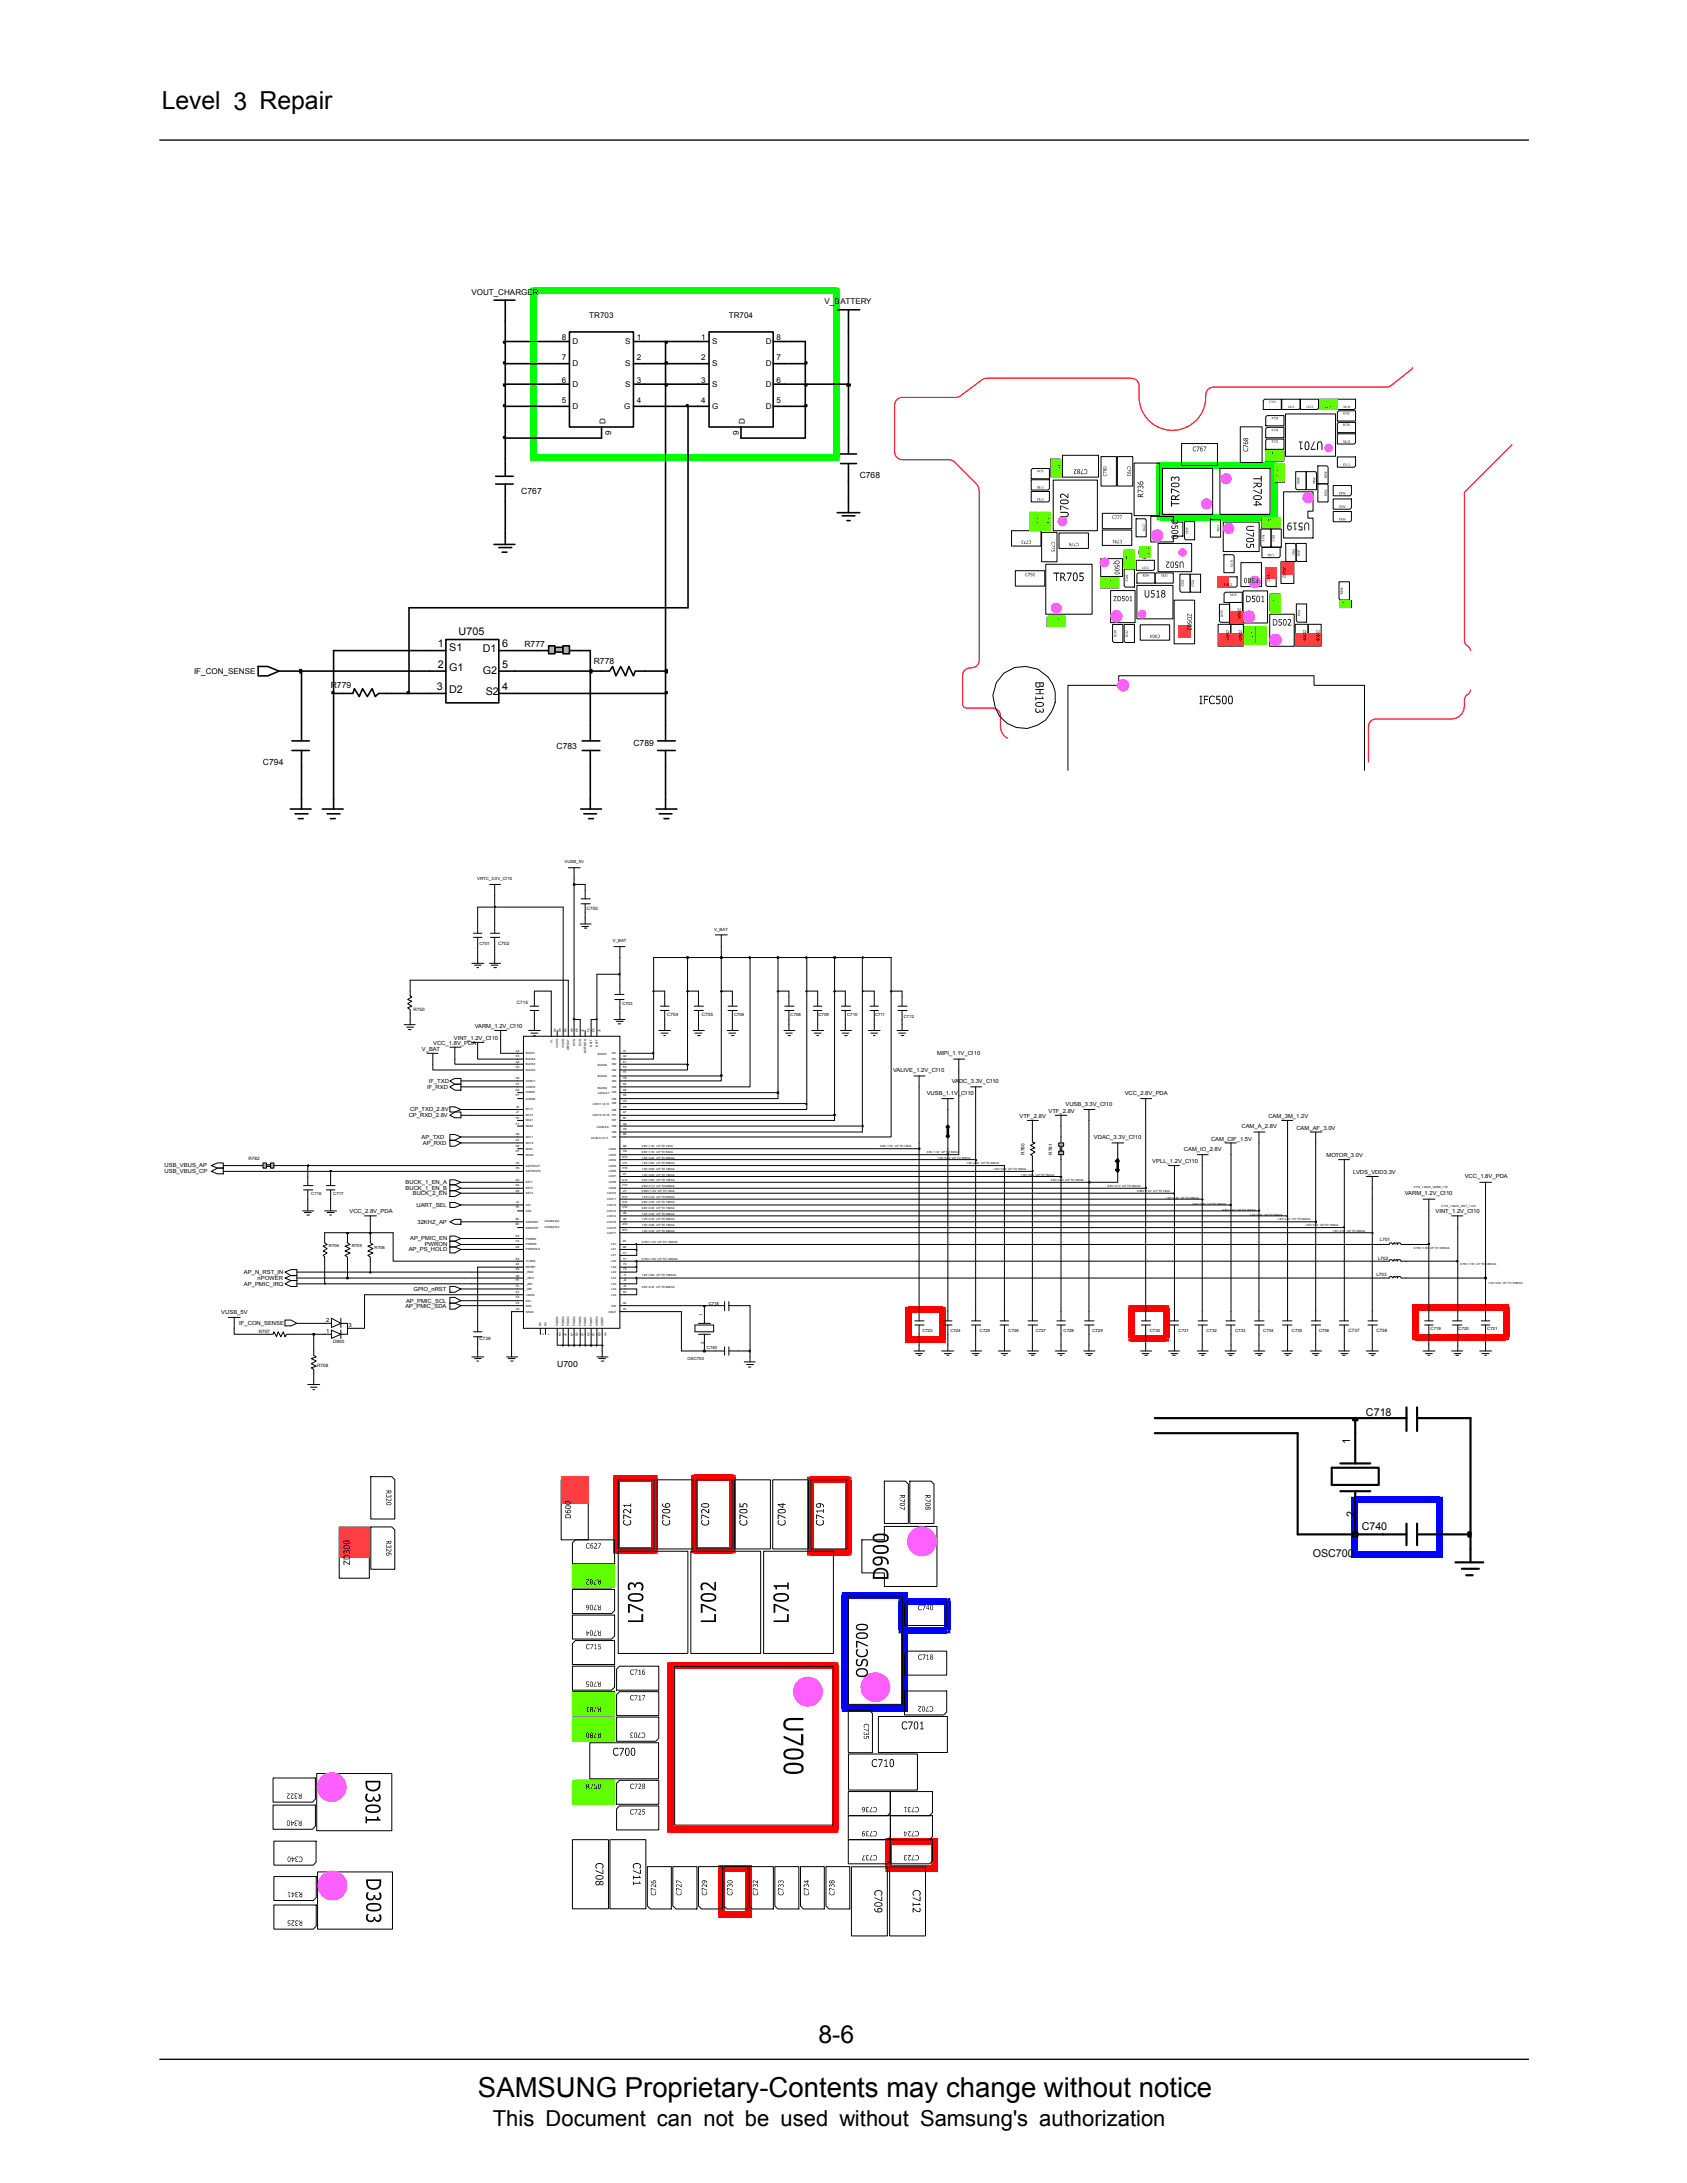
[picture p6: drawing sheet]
<svg xmlns="http://www.w3.org/2000/svg" width="216mm" height="279mm" viewBox="0 0 216 279" stroke-linecap="round" stroke-linejoin="round" font-family="sans-serif">
<defs><g id="words">
<text font-size="3.5" x="61.2" y="268.5">SAMSUNG Proprietary-Contents may change without notice</text>
<g font-size="3.2">
<text x="20.7" y="14">Level 3 Repair</text>
<text x="104.7" y="261.5">8-6</text>
</g>
<text font-size="2.8" x="63.1" y="272.1">This Document can not be used without Samsung's authorization</text>
<g font-size="1.4">
<text x="56" y="82.8">1</text>
<text x="57.5" y="83.3">S1</text>
<text x="58.7" y="81.2">U705</text>
<text x="61.8" y="83.5">D1</text>
<text x="64.3" y="82.8">6</text>
<text x="55.9" y="88.3">3</text>
<text x="56" y="85.5">2</text>
<text x="57.5" y="88.8">D2</text>
<text x="57.5" y="85.9">G1</text>
<text x="61.8" y="86.3">G2</text>
<text x="62.2" y="88.9">S2</text>
<text x="64.3" y="88.3">4</text>
<text x="64.3" y="85.5">5</text>
<text x="172.8" y="184.8" transform="rotate(-90 172.8 184.8)">1</text>
<text x="174.8" y="181.2">C718</text>
<text x="173.4" y="194.1" transform="rotate(-90 173.4 194.1)">2</text>
<text x="174.3" y="195.8">C740</text>
<text x="168" y="199.3">OSC700</text>
</g>
<g font-size="1.1">
<text x="66.7" y="63.2">C767</text>
<text x="110" y="61.2">C768</text>
<text x="67.1" y="82.8">R777</text>
<text x="42.3" y="88.1">R779</text>
<text x="76" y="85">R778</text>
<text x="71.2" y="95.8">C783</text>
<text x="81.1" y="95.4">C789</text>
<text x="33.7" y="97.9">C794</text>
<text x="71.3" y="174.9">U700</text>
</g>
<g font-size="1">
<text x="60.3" y="37.8">VOUT_CHARGER</text>
<text x="75.4" y="40.7">TR703</text>
<text x="93.3" y="40.7">TR704</text>
<text x="105.5" y="39">V_BATTERY</text>
<text x="71.9" y="46.1">7</text>
<text x="71.9" y="43.5">8</text>
<text x="73.3" y="46.9">D</text>
<text x="73.3" y="44">D</text>
<text x="80" y="44">S</text>
<text x="80" y="46.9">S</text>
<text x="81.5" y="43.5">1</text>
<text x="81.5" y="46.1">2</text>
<text x="89.7" y="43.5">1</text>
<text x="89.7" y="46.1">2</text>
<text x="91.1" y="44">S</text>
<text x="91.1" y="46.9">S</text>
<text x="98" y="46.9">D</text>
<text x="98" y="44">D</text>
<text x="99.4" y="46.1">7</text>
<text x="99.4" y="43.5">8</text>
<text x="71.9" y="51.6">5</text>
<text x="71.9" y="49">6</text>
<text x="73.3" y="52.4">D</text>
<text x="73.3" y="49.5">D</text>
<text x="79.9" y="52.4">G</text>
<text x="80" y="49.5">S</text>
<text x="81.5" y="49">3</text>
<text x="81.5" y="51.6">4</text>
<text x="89.7" y="51.6">4</text>
<text x="89.7" y="49">3</text>
<text x="91.1" y="52.4">G</text>
<text x="91.1" y="49.5">S</text>
<text x="98" y="52.4">D</text>
<text x="98" y="49.5">D</text>
<text x="99.4" y="51.6">5</text>
<text x="99.4" y="49">6</text>
<text x="77.5" y="54.2" transform="rotate(-90 77.5 54.2)">D</text>
<text x="78.2" y="55.6" transform="rotate(-90 78.2 55.6)">9</text>
<text x="94.6" y="55.6" transform="rotate(-90 94.6 55.6)">9</text>
<text x="95.3" y="54.3" transform="rotate(-90 95.3 54.3)">D</text>
<text x="24.8" y="86.3">IF_CON_SENSE</text>
</g>
<g font-size=".7">
<text x="60.8" y="131.6">VARM_1.2V_C110</text>
<text x="54" y="134.5">V_BAT</text>
<text x="55.4" y="133.8">VCC_1.8V_PDA</text>
<text x="58.1" y="133.1">VINT_1.2V_C110</text>
<text x="114.3" y="137.2">VALIVE_1.2V_C110</text>
<text x="119.9" y="135">MIPI_1.1V_C110</text>
<text x="52.3" y="143">CP_RXD_2.8V</text>
<text x="52.5" y="142.2">CP_TXD_2.8V</text>
<text x="54.7" y="139.3">IF_RXD</text>
<text x="54.9" y="138.6">IF_TXD</text>
<text x="118.6" y="140.1">VUSB_1.1V_C110</text>
<text x="121.8" y="138.6">VADC_3.3V_C110</text>
<text x="130.5" y="143.1">VTF_2.8V</text>
<text x="134.2" y="142.5">VTF_2.8V</text>
<text x="136.4" y="141.5">VUSB_3.3V_C110</text>
<text x="143.9" y="140.1">VCC_2.8V_PDA</text>
<text x="162.3" y="143.1">CAM_3M_1.2V</text>
<text x="21.1" y="149.4">USB_VBUS_AP</text>
<text x="54" y="145.8">AP_TXD</text>
<text x="54.1" y="146.5">AP_RXD</text>
<text x="140" y="145.8">VDAC_3.3V_C110</text>
<text x="147.5" y="148.9">VPLL_1.2V_C110</text>
<text x="151.5" y="147.3">CAM_IO_2.8V</text>
<text x="155" y="146">CAM_CIF_1.5V</text>
<text x="158.9" y="144.4">CAM_A_2.8V</text>
<text x="165.9" y="144.6">CAM_AF_3.0V</text>
<text x="169.8" y="148.1">MOTOR_3.0V</text>
<text x="21.1" y="150.2">USB_VBUS_CP</text>
<text x="44.7" y="155.2">VCC_2.8V_PDA</text>
<text x="51.9" y="151.6">BUCK_1_EN_A</text>
<text x="51.9" y="152.3">BUCK_1_EN_B</text>
<text x="52.8" y="153">BUCK_2_EN</text>
<text x="53.3" y="154.5">UART_SEL</text>
<text x="173.2" y="150.3">LVDS_VDD3.3V</text>
<text x="179.8" y="153">VARM_1.2V_C110</text>
<text x="183.7" y="155.2">VINT_1.2V_C110</text>
<text x="187.5" y="150.8">VCC_1.8V_PDA</text>
<text x="52.3" y="160.2">AP_PS_HOLD</text>
<text x="52.5" y="158.8">AP_PMIC_EN</text>
<text x="53.4" y="156.6">32KHZ_AP</text>
<text x="54.4" y="159.5">PWRON</text>
<text x="31.2" y="163.1">AP_N_RST_IN</text>
<text x="31.2" y="164.6">AP_PMIC_IRQ</text>
<text x="33" y="163.8">nPOWER</text>
<text x="51.9" y="167.4">AP_PMIC_SDA</text>
<text x="52" y="166.7">AP_PMIC_SCL</text>
<text x="52.9" y="165.2">GPIO_nRST</text>
<text x="28.3" y="168.1">VUSB_5V</text>
<text x="30.6" y="169.6">IF_CON_SENSE</text>
<text x="41.8" y="170.7">1</text>
<text x="41.8" y="169.2">2</text>
<text x="44.6" y="169.9">3</text>
</g>
<g font-size=".6">
<text x="75.1" y="116.4">C700</text>
<text x="63.8" y="120.9">C702</text>
<text x="52.9" y="129.4">R750</text>
<text x="66.1" y="128.5">C715</text>
<text x="85.4" y="130.1">C704</text>
<text x="89.8" y="130.1">C705</text>
<text x="31.8" y="148.4">R782</text>
<text x="131.1" y="147.8" transform="rotate(-90 131.1 147.8)">R780</text>
<text x="134.7" y="147.8" transform="rotate(-90 134.7 147.8)">R781</text>
<text x="176.4" y="161.2">L702</text>
<text x="176.6" y="158.8">L701</text>
<text x="176.1" y="163.4">L703</text>
<text x="33.1" y="170.6">R707</text>
<text x="42.7" y="171.9">D900</text>
<text x="61.4" y="171.5">C739</text>
<text x="172.6" y="170.5">C737</text>
<text x="176.1" y="170.5">C738</text>
<text x="40.6" y="174.9">R708</text>
</g>
<g font-size=".5">
<text x="61.1" y="112.6">VRTC_3.0V_C110</text>
<text x="72.2" y="110.5">VUSB_5V</text>
<text x="91.4" y="119.2">V_BAT</text>
<text x="61.4" y="121">C701</text>
<text x="78.4" y="120.6">V_BAT</text>
<text x="79.7" y="128.7">C703</text>
<text x="93.9" y="130.1">C706</text>
<text x="101.2" y="130.1">C708</text>
<text x="104.8" y="130.1">C709</text>
<text x="108.4" y="130.1">C710</text>
<text x="112" y="130.1">C711</text>
<text x="115.7" y="130.3">C712</text>
<text x="39.8" y="152.9">C716</text>
<text x="42.7" y="152.9">C717</text>
<text x="42.1" y="159.6">R704</text>
<text x="45" y="159.6">R705</text>
<text x="47.9" y="159.8">R706</text>
<text x="90.7" y="167">C718</text>
<text x="89.9" y="168.4" transform="rotate(-90 89.9 168.4)">1</text>
<text x="90.1" y="172" transform="rotate(-90 90.1 172)">2</text>
<text x="90.5" y="172.7">C740</text>
<text x="118" y="170.5">C723</text>
<text x="121.6" y="170.5">C724</text>
<text x="125.4" y="170.5">C725</text>
<text x="129.1" y="170.5">C726</text>
<text x="132.5" y="170.5">C727</text>
<text x="136.1" y="170.5">C728</text>
<text x="139.8" y="170.5">C729</text>
<text x="147.2" y="170.5">C730</text>
<text x="150.8" y="170.5">C731</text>
<text x="154.4" y="170.5">C732</text>
<text x="158.1" y="170.5">C733</text>
<text x="161.7" y="170.5">C734</text>
<text x="165.3" y="170.5">C735</text>
<text x="168.8" y="170.5">C736</text>
<text x="183.1" y="170.2">C719</text>
<text x="186.7" y="170.2">C720</text>
<text x="190.3" y="170.2">C721</text>
<text x="88" y="174.1">OSC700</text>
</g>
<g font-size=".4">
<text x="66" y="136.7">H3</text>
<text x="66" y="136">G3</text>
<text x="66" y="134.6">C2</text>
<text x="66" y="135.2">E3</text>
<text x="67.3" y="137.1">BUCK4</text>
<text x="67.3" y="134.9">BUCK1</text>
<text x="67.3" y="136.3">BUCK3</text>
<text x="67.3" y="135.7">BUCK2</text>
<text x="70.7" y="133.4" transform="rotate(-90 70.7 133.4)">VL</text>
<text x="71.1" y="132.1" transform="rotate(-90 71.1 132.1)">G4</text>
<text x="71.4" y="134.1" transform="rotate(-90 71.4 134.1)">VICHG</text>
<text x="71.8" y="132.1" transform="rotate(-90 71.8 132.1)">G6</text>
<text x="72.2" y="134.1" transform="rotate(-90 72.2 134.1)">VCOIN</text>
<text x="72.5" y="132.1" transform="rotate(-90 72.5 132.1)">B6</text>
<text x="72.9" y="134.4" transform="rotate(-90 72.9 134.4)">DETBAT</text>
<text x="73.3" y="132.1" transform="rotate(-90 73.3 132.1)">H6</text>
<text x="73.6" y="133.8" transform="rotate(-90 73.6 133.8)">DCIN</text>
<text x="73.9" y="132.1" transform="rotate(-90 73.9 132.1)">K6</text>
<text x="74.4" y="133.8" transform="rotate(-90 74.4 133.8)">DCIN</text>
<text x="74.7" y="132.1" transform="rotate(-90 74.7 132.1)">J6</text>
<text x="75" y="134.8" transform="rotate(-90 75 134.8)">BATTMON</text>
<text x="75.4" y="132.1" transform="rotate(-90 75.4 132.1)">F6</text>
<text x="75.8" y="133.9" transform="rotate(-90 75.8 133.9)">BATT</text>
<text x="76.1" y="132.1" transform="rotate(-90 76.1 132.1)">K5</text>
<text x="76.5" y="137.8">BUCK3</text>
<text x="76.5" y="135">BUCK1</text>
<text x="76.5" y="136.4">BUCK2</text>
<text x="76.5" y="133.9" transform="rotate(-90 76.5 133.9)">BATT</text>
<text x="76.9" y="132.1" transform="rotate(-90 76.9 132.1)">J5</text>
<text x="78.3" y="134.9">IN1</text>
<text x="78.3" y="135.7">IN1</text>
<text x="78.3" y="137.8">IN3</text>
<text x="78.3" y="136.3">IN2</text>
<text x="78.3" y="137.1">IN2</text>
<text x="79.7" y="137.4">H1</text>
<text x="79.7" y="134.6">A1</text>
<text x="79.7" y="135.2">A2</text>
<text x="79.8" y="136">E1</text>
<text x="79.8" y="136.7">E2</text>
<text x="66" y="138.9">H7</text>
<text x="66" y="138.1">H8</text>
<text x="66" y="143.9">F7</text>
<text x="66" y="143.2">F8</text>
<text x="66" y="140.3">E7</text>
<text x="66" y="139.6">E8</text>
<text x="66" y="142.4">J7</text>
<text x="66" y="141.8">J8</text>
<text x="67.3" y="142.9">NC12</text>
<text x="67.3" y="142.1">NC11</text>
<text x="67.3" y="139.2">COM12</text>
<text x="67.3" y="138.5">COM11</text>
<text x="67.3" y="143.5">NC21</text>
<text x="67.3" y="140.7">COM22</text>
<text x="67.3" y="140">COM21</text>
<text x="75.9" y="142.9">LDO14,15,16</text>
<text x="75.9" y="141.5">LDO11,12,13</text>
<text x="76.5" y="139.3">BUCK4</text>
<text x="76.5" y="140.1">LDO4,5,7</text>
<text x="78.3" y="143.5">IN7</text>
<text x="78.3" y="142.9">IN7</text>
<text x="78.3" y="140">IN5</text>
<text x="78.3" y="140.7">IN5</text>
<text x="78.3" y="139.2">IN4</text>
<text x="78.3" y="142.1">IN6</text>
<text x="78.3" y="141.4">IN6</text>
<text x="78.3" y="138.5">IN3</text>
<text x="79.7" y="138.1">H2</text>
<text x="79.7" y="139.6">K8</text>
<text x="79.7" y="140.3">K9</text>
<text x="79.7" y="138.9">K2</text>
<text x="79.7" y="143.2">B7</text>
<text x="79.7" y="142.4">A7</text>
<text x="79.7" y="141.8">D9</text>
<text x="79.7" y="143.9">G9</text>
<text x="79.7" y="141">C9</text>
<text x="66" y="149">H4</text>
<text x="66" y="149.6">H5</text>
<text x="66" y="146.1">G7</text>
<text x="66" y="145.3">G8</text>
<text x="66" y="146.8">D8</text>
<text x="66" y="147.5">D7</text>
<text x="67.3" y="149.3">SAFEOUT1</text>
<text x="67.3" y="146.4">NO12</text>
<text x="67.3" y="145.6">NO11</text>
<text x="67.3" y="144.3">NC22</text>
<text x="67.3" y="147.9">NO22</text>
<text x="67.3" y="147.2">NO21</text>
<text x="75.6" y="145.7">LDO2,3,10,17</text>
<text x="76.4" y="144.3">LDO6,8,9</text>
<text x="77.9" y="147.2">LDO2</text>
<text x="77.9" y="148.5">LDO4</text>
<text x="77.9" y="147.9">LDO3</text>
<text x="77.9" y="149.3">LDO5</text>
<text x="78.3" y="145.6">IN9</text>
<text x="78.3" y="144.3">IN8</text>
<text x="78.3" y="145">IN8</text>
<text x="79.7" y="148.2">K10</text>
<text x="79.7" y="149.6">H10</text>
<text x="79.7" y="149">J10</text>
<text x="79.7" y="146.8">B8</text>
<text x="79.7" y="145.3">B9</text>
<text x="79.7" y="147.5">C8</text>
<text x="79.7" y="144.6">H9</text>
<text x="82.1" y="147.6">0.8V~1.3V UP TO 50mA</text>
<text x="82.1" y="146.8">0.8V~1.3V UP TO 10mA</text>
<text x="82.1" y="148.3">1.6V~3.6V UP TO 300mA</text>
<text x="82.1" y="149">1.6V~3.6V UP TO 300mA</text>
<text x="82.1" y="149.7">1.6V~3.6V UP TO 150mA</text>
<text x="112.6" y="146.8">0.8V~1.3V UP TO 10mA</text>
<text x="118.6" y="147.6">0.8V~1.3V UP TO 50mA</text>
<text x="120" y="148.3">1.6V~3.6V UP TO 300mA</text>
<text x="123.7" y="149">1.6V~3.6V UP TO 300mA</text>
<text x="127.1" y="149.7">1.6V~3.6V UP TO 150mA</text>
<text x="66" y="151.1">D3</text>
<text x="66" y="151.8">D4</text>
<text x="66" y="152.5">D5</text>
<text x="66" y="154.7">F9</text>
<text x="66" y="154">J9</text>
<text x="67.3" y="150.1">SAFEOUT2</text>
<text x="67.3" y="154.3">CS1</text>
<text x="67.3" y="155.1">CS2</text>
<text x="67.3" y="151.4">SET1</text>
<text x="67.3" y="152.2">SET2</text>
<text x="67.3" y="152.8">SET3</text>
<text x="77.7" y="154.3">LDO12</text>
<text x="77.7" y="155.1">LDO13</text>
<text x="77.7" y="155.7">LDO14</text>
<text x="77.7" y="153.6">LDO11</text>
<text x="77.7" y="152.8">LDO10</text>
<text x="77.9" y="150.7">LDO7</text>
<text x="77.9" y="151.4">LDO8</text>
<text x="77.9" y="150.1">LDO6</text>
<text x="77.9" y="152.2">LDO9</text>
<text x="79.6" y="151.1">G10</text>
<text x="79.7" y="154">D10</text>
<text x="79.7" y="154.7">C10</text>
<text x="79.7" y="153.3">E10</text>
<text x="79.7" y="151.8">F10</text>
<text x="79.7" y="150.4">K7</text>
<text x="79.7" y="155.4">A6</text>
<text x="79.7" y="152.5">C7</text>
<text x="82.1" y="155.5">1.2V~3.3V UP TO 300mA</text>
<text x="82.1" y="151.1">3.0V~3.6V UP TO 150mA</text>
<text x="82.1" y="150.5">1.6V~3.6V UP TO 150mA</text>
<text x="82.1" y="152.6">0.95V~1.3V UP TO 10mA</text>
<text x="82.1" y="154">0.8V~3.3V UP TO 150mA</text>
<text x="82.1" y="154.8">0.8V~3.3V UP TO 150mA</text>
<text x="82.1" y="153.3">1.6V~3.3V UP TO 300mA</text>
<text x="82.1" y="151.9">2.8V~3.1V UP TO 450mA</text>
<text x="130.7" y="150.5">1.6V~3.6V UP TO 150mA</text>
<text x="134.5" y="151.1">3.0V~3.6V UP TO 150mA</text>
<text x="141.8" y="151.9">2.8V~3.1V UP TO 450mA</text>
<text x="145.5" y="152.6">0.95V~1.3V U P TO 10mA</text>
<text x="149.2" y="153.5">1.6V~3.3V UP TO 300mA</text>
<text x="152.7" y="154.2">0.8V~3.3V UP TO 150mA</text>
<text x="156.5" y="155">0.8V~3.3V UP TO 150mA</text>
<text x="159.9" y="155.6">1.2V~3.3V UP TO 300mA</text>
<text x="180.9" y="152.1">C110_1.2GHz_VARM_1.3V</text>
<text x="184.5" y="154.4">C110_1.2GHz_VINT_1.15V</text>
<text x="66" y="156.8">B3</text>
<text x="66" y="161.9">A9</text>
<text x="66" y="159.7">D6</text>
<text x="66" y="159">C3</text>
<text x="66" y="156.2">B4</text>
<text x="66" y="158.3">E6</text>
<text x="66" y="161.2">E9</text>
<text x="67.3" y="157.2">32KHZCP</text>
<text x="67.3" y="156.5">32KHZAP</text>
<text x="67.3" y="161.5">VLSW2</text>
<text x="67.3" y="158.6">PWREN</text>
<text x="67.3" y="160">PWRHOLD</text>
<text x="67.3" y="159.4">PWRON</text>
<text x="69.7" y="157.1">LDO6(2.6V)</text>
<text x="69.7" y="156.4">LDO9(2.8V)</text>
<text x="77.7" y="157.9">LDO17</text>
<text x="77.7" y="156.5">LDO15</text>
<text x="77.7" y="157.2">LDO16</text>
<text x="78.2" y="160">LX1</text>
<text x="78.2" y="159.4">LX1</text>
<text x="78.2" y="160.8">LX1</text>
<text x="78.2" y="161.5">LX2</text>
<text x="79.6" y="157.6">B10</text>
<text x="79.7" y="156.8">A10</text>
<text x="79.7" y="159.7">B2</text>
<text x="79.7" y="159">B1</text>
<text x="79.7" y="160.5">C1</text>
<text x="79.7" y="156.2">A8</text>
<text x="79.8" y="161.2">F1</text>
<text x="79.8" y="161.9">F2</text>
<text x="82.1" y="156.2">1.2V~3.3V UP TO 300mA</text>
<text x="82.1" y="156.9">1.6V~3.6V UP TO 150mA</text>
<text x="82.1" y="161.2">0.75V~1.5V UP TO 1200mA</text>
<text x="82.1" y="159.1">0.75V~1.5V UP TO 1200mA</text>
<text x="82.1" y="157.7">1.6V~3.3V UP TO 300mA</text>
<text x="163.5" y="156.2">1.2V~3.3V UP TO 300mA</text>
<text x="167.1" y="156.9">1.6V~3.6V UP TO 150mA</text>
<text x="170.5" y="157.7">1.6V~3.3V UP TO 300mA</text>
<text x="180.9" y="159.8">0.75V~1.5V UP TO 1200mA</text>
<text x="186.9" y="162">0.75V~1.5V U P TO 1200mA</text>
<text x="66" y="163.4">G5</text>
<text x="66" y="166.9">C4</text>
<text x="66" y="166.2">C5</text>
<text x="66" y="167.7">C6</text>
<text x="66" y="164.8">F4</text>
<text x="66" y="164">F5</text>
<text x="66" y="165.5">E4</text>
<text x="66" y="162.6">E5</text>
<text x="67.3" y="162.3">REFBP</text>
<text x="67.3" y="163.7">_ONO</text>
<text x="67.3" y="164.4">_IRQ</text>
<text x="67.3" y="165.1">_MR</text>
<text x="67.3" y="165.8">JIGON</text>
<text x="67.3" y="162.9">_RSO</text>
<text x="67.3" y="167.2">SDA</text>
<text x="67.3" y="166.6">SCL</text>
<text x="67.3" y="168">SRAD</text>
<text x="77.9" y="168">XOUT</text>
<text x="78.2" y="165.8">LX4</text>
<text x="78.2" y="162.3">LX2</text>
<text x="78.2" y="162.9">LX2</text>
<text x="78.2" y="163.7">LX3</text>
<text x="78.2" y="164.4">LX3</text>
<text x="78.2" y="165.1">LX4</text>
<text x="78.3" y="167.2">XIN</text>
<text x="79.7" y="165.5">K3</text>
<text x="79.7" y="167.7">A3</text>
<text x="79.7" y="166.9">A4</text>
<text x="79.8" y="162.6">F3</text>
<text x="79.8" y="163.4">J1</text>
<text x="79.8" y="164">J2</text>
<text x="79.8" y="164.8">J3</text>
<text x="82.1" y="164.9">0.8V~2.3V UP TO 900mA</text>
<text x="82.1" y="163.4">1.6V~3.6V UP TO 1000mA</text>
<text x="190.5" y="164.3">1.6V~3.6V UP TO 1000mA</text>
<text x="69.3" y="169.7" transform="rotate(-90 69.3 169.7)">NC</text>
<text x="69.6" y="170.9" transform="rotate(-90 69.6 170.9)">2</text>
<text x="69.9" y="169.7" transform="rotate(-90 69.9 169.7)">NC</text>
<text x="70.4" y="170.9" transform="rotate(-90 70.4 170.9)">1</text>
<text x="71.4" y="169.7" transform="rotate(-90 71.4 169.7)">PGND4</text>
<text x="71.8" y="171" transform="rotate(-90 71.8 171)">K4</text>
<text x="72.2" y="169.7" transform="rotate(-90 72.2 169.7)">PGND4</text>
<text x="72.5" y="171" transform="rotate(-90 72.5 171)">J4</text>
<text x="72.9" y="169.7" transform="rotate(-90 72.9 169.7)">PGND3</text>
<text x="73.3" y="171" transform="rotate(-90 73.3 171)">K1</text>
<text x="73.6" y="169.7" transform="rotate(-90 73.6 169.7)">PGND2</text>
<text x="73.9" y="171" transform="rotate(-90 73.9 171)">G2</text>
<text x="74.4" y="169.7" transform="rotate(-90 74.4 169.7)">PGND2</text>
<text x="74.7" y="171" transform="rotate(-90 74.7 171)">G1</text>
<text x="75" y="169.7" transform="rotate(-90 75 169.7)">PGND1</text>
<text x="75.4" y="171" transform="rotate(-90 75.4 171)">D2</text>
<text x="75.8" y="169.7" transform="rotate(-90 75.8 169.7)">PGND1</text>
<text x="76.1" y="171" transform="rotate(-90 76.1 171)">D1</text>
<text x="76.5" y="169.7" transform="rotate(-90 76.5 169.7)">AGND2</text>
<text x="76.9" y="171" transform="rotate(-90 76.9 171)">B5</text>
<text x="77.2" y="169.7" transform="rotate(-90 77.2 169.7)">AGND1</text>
<text x="77.6" y="171" transform="rotate(-90 77.6 171)">A5</text>
</g>
</g></defs>
<path d="M20.4 263.6h175.2" fill="none" stroke="#000" stroke-width=".17"/>
<path d="M20.8 265.5h174.8v9h-174.8z" fill="#fff"/>
<path d="M20.4 17.9h175.2" fill="none" stroke="#000" stroke-width=".17"/>
<g fill="#0f0">
<path d="M67.8 36.8v.4h.8v.4h-.4v-.8z" fill-rule="evenodd"/>
<path d="M107 36.8h.4v.4h-.8v.4h.4z" fill-rule="evenodd"/>
<path d="M106.6 58.2v.4h.8v.4h-.4v-.8z" fill-rule="evenodd"/>
<path d="M67.8 58.6h.8v-.4h-.4v.8h-.4z" fill-rule="evenodd"/>
<path d="M148 59.2h.4v.8h.4v-.4h-.8z" fill-rule="evenodd"/>
<path d="M163.1 59.2v.8h-.4v-.4h.8v-.4z" fill-rule="evenodd"/>
<path d="M162.7 65.8h.4v.8h.4v-.4h-.8z" fill-rule="evenodd"/>
<path d="M148.4 65.8v.8h-.4v-.4h.8v-.4z" fill-rule="evenodd"/>
</g>
<g fill="#0f0">
<path d="M68.2 36.8h38.8v.8h-38.8z"/>
<path d="M106.6 37.2h.8v21.4h-.8z"/>
<path d="M68.2 58.2h38.8v.8h-38.8z"/>
<path d="M67.8 37.2h.8v21.4h-.8z"/>
<path d="M148.4 59.2h14.7v.8h-14.7z"/>
<path d="M162.7 59.6h.8v6.6h-.8z"/>
<path d="M148.4 65.8h14.7v.8h-14.7z"/>
<path d="M148 59.6h.8v6.6h-.8z"/>
</g>
<g fill="#f00">
<path d="M180.7 166.9h.4v.8h.4v-.4h-.8z" fill-rule="evenodd"/>
<path d="M192.3 167.3h.8v-.4h-.4v.8h-.4z" fill-rule="evenodd"/>
<path d="M192.3 170.7v.4h.8v.4h-.4v-.8z" fill-rule="evenodd"/>
<path d="M181.1 170.7h.4v.4h-.8v.4h.4z" fill-rule="evenodd"/>
<path d="M144.4 167h.4v.9h.4v-.5h-.8z" fill-rule="evenodd"/>
<path d="M149.2 167h.4v.4h-.8v.5h.4z" fill-rule="evenodd"/>
<path d="M148.8 170.9v.4h.8v.4h-.4v-.8z" fill-rule="evenodd"/>
<path d="M144.4 171.3h.8v-.4h-.4v.8h-.4z" fill-rule="evenodd"/>
<path d="M115.8 167.3v.4h.8v.4h-.4v-.8z" fill-rule="evenodd"/>
<path d="M120.6 167.3h.5v.4h-.9v.4h.4z" fill-rule="evenodd"/>
<path d="M120.2 171.1v.4h.9v.4h-.4v-.8z" fill-rule="evenodd"/>
<path d="M115.8 171.5h.8v-.4h-.4v.8h-.4z" fill-rule="evenodd"/>
<path d="M78.5 188.8v.4h.8v.4h-.4v-.8z" fill-rule="evenodd"/>
<path d="M83.8 188.8h.4v.4h-.8v.4h.4z" fill-rule="evenodd"/>
<path d="M83.4 198.1v.4h.8v.4h-.4v-.8z" fill-rule="evenodd"/>
<path d="M78.9 198.1h.4v.4h-.8v.4h.4z" fill-rule="evenodd"/>
<path d="M88.5 188.7h.4v.8h.4v-.4h-.8z" fill-rule="evenodd"/>
<path d="M93.7 188.7h.4v.4h-.8v.4h.4z" fill-rule="evenodd"/>
<path d="M93.3 198v.4h.8v.4h-.4v-.8z" fill-rule="evenodd"/>
<path d="M88.5 198.4h.8v-.4h-.4v.8h-.4z" fill-rule="evenodd"/>
<path d="M103.3 189h.4v.8h.4v-.4h-.8z" fill-rule="evenodd"/>
<path d="M108.2 189.4h.8v-.4h-.4v.8h-.4z" fill-rule="evenodd"/>
<path d="M108.2 198.3v.4h.8v.4h-.4v-.8z" fill-rule="evenodd"/>
<path d="M103.3 198.7h.8v-.4h-.4v.8h-.4z" fill-rule="evenodd"/>
<path d="M113.3 235.2v.4h.8v.5h-.4v-.9z" fill-rule="evenodd"/>
<path d="M119.3 235.6v.5h.4v-.9h.4v.4z" fill-rule="evenodd"/>
<path d="M119.3 238.8v.4h.8v.4h-.4v-.8z" fill-rule="evenodd"/>
<path d="M113.7 238.8v.8h-.4v-.4h.8v-.4z" fill-rule="evenodd"/>
<path d="M91.9 238.7h.4v.8h.4v-.4h-.8z" fill-rule="evenodd"/>
<path d="M95.8 238.7h.4v.4h-.8v.4h.4z" fill-rule="evenodd"/>
<path d="M95.4 244.7v.4h.8v.4h-.4v-.8z" fill-rule="evenodd"/>
<path d="M91.9 245.1h.8v-.4h-.4v.8h-.4z" fill-rule="evenodd"/>
<path d="M85.4 212.7v.4h.8v.5h-.4v-.9z" fill-rule="evenodd"/>
<path d="M106.9 212.7h.4v.4h-.8v.5h.4z" fill-rule="evenodd"/>
<path d="M106.5 233.8v.4h.8v.4h-.4v-.8z" fill-rule="evenodd"/>
<path d="M85.8 233.8v.8h-.4v-.4h.8v-.4z" fill-rule="evenodd"/>
</g>
<g fill="#f00">
<path d="M181.1 166.9h11.6v.8h-11.6z"/>
<path d="M192.3 167.3h.8v3.8h-.8z"/>
<path d="M181.1 170.7h11.6v.8h-11.6z"/>
<path d="M180.7 167.3h.8v3.8h-.8z"/>
<path d="M144.8 167h4.4v.9h-4.4z"/>
<path d="M148.8 167.4h.8v3.9h-.8z"/>
<path d="M144.8 170.9h4.4v.8h-4.4z"/>
<path d="M144.4 167.4h.8v3.9h-.8z"/>
<path d="M116.2 167.3h4.4v.8h-4.4z"/>
<path d="M120.2 167.7h.9v3.8h-.9z"/>
<path d="M116.2 171.1h4.4v.8h-4.4z"/>
<path d="M115.8 167.7h.8v3.8h-.8z"/>
<path d="M78.9 188.8h4.9v.8h-4.9z"/>
<path d="M83.4 189.2h.8v9.3h-.8z"/>
<path d="M78.9 198.1h4.9v.8h-4.9z"/>
<path d="M78.5 189.2h.8v9.3h-.8z"/>
<path d="M88.9 188.7h4.8v.8h-4.8z"/>
<path d="M93.3 189.1h.8v9.3h-.8z"/>
<path d="M88.9 198h4.8v.8h-4.8z"/>
<path d="M88.5 189.1h.8v9.3h-.8z"/>
<path d="M103.7 189h4.9v.8h-4.9z"/>
<path d="M108.2 189.4h.8v9.3h-.8z"/>
<path d="M103.7 198.3h4.9v.8h-4.9z"/>
<path d="M103.3 189.4h.8v9.3h-.8z"/>
<path d="M113.7 235.2h6v.9h-6z"/>
<path d="M119.3 235.6h.8v3.6h-.8z"/>
<path d="M113.7 238.8h6v.8h-6z"/>
<path d="M113.3 235.6h.8v3.6h-.8z"/>
<path d="M92.3 238.7h3.5v.8h-3.5z"/>
<path d="M95.4 239.1h.8v6h-.8z"/>
<path d="M92.3 244.7h3.5v.8h-3.5z"/>
<path d="M91.9 239.1h.8v6h-.8z"/>
<path d="M85.8 212.7h21.1v.9h-21.1z"/>
<path d="M106.5 213.1h.8v21.1h-.8z"/>
<path d="M85.8 233.8h21.1v.8h-21.1z"/>
<path d="M85.4 213.1h.8v21.1h-.8z"/>
</g>
<g fill="#00f">
<path d="M107.7 203.8v.4h.8v.4h-.4v-.8z" fill-rule="evenodd"/>
<path d="M115.8 203.8h.4v.4h-.8v.4h.4z" fill-rule="evenodd"/>
<path d="M115.4 218.3h.4v.8h.4v-.4h-.8z" fill-rule="evenodd"/>
<path d="M108.1 218.3v.8h-.4v-.4h.8v-.4z" fill-rule="evenodd"/>
<path d="M115 204.6h.4v.8h.4v-.4h-.8z" fill-rule="evenodd"/>
<path d="M121.2 204.6h.4v.4h-.8v.4h.4z" fill-rule="evenodd"/>
<path d="M120.8 208.3v.4h.8v.4h-.4v-.8z" fill-rule="evenodd"/>
<path d="M115 208.7h.8v-.4h-.4v.8h-.4z" fill-rule="evenodd"/>
<path d="M172.9 191.6h.4v.8h.4v-.4h-.8z" fill-rule="evenodd"/>
<path d="M184.3 191.6h.4v.4h-.8v.4h.4z" fill-rule="evenodd"/>
<path d="M183.9 198.6v.4h.8v.4h-.4v-.8z" fill-rule="evenodd"/>
<path d="M173.3 198.6v.8h-.4v-.4h.8v-.4z" fill-rule="evenodd"/>
</g>
<g fill="#00f">
<path d="M108.1 203.8h7.7v.8h-7.7z"/>
<path d="M115.4 204.2h.8v14.5h-.8z"/>
<path d="M108.1 218.3h7.7v.8h-7.7z"/>
<path d="M107.7 204.2h.8v14.5h-.8z"/>
<path d="M115.4 204.6h5.8v.8h-5.8z"/>
<path d="M120.8 205h.8v3.7h-.8z"/>
<path d="M115.4 208.3h5.8v.8h-5.8z"/>
<path d="M115 205h.8v3.7h-.8z"/>
<path d="M173.3 191.6h11v.8h-11z"/>
<path d="M183.9 192h.8v7h-.8z"/>
<path d="M173.3 198.6h11v.8h-11z"/>
<path d="M172.9 192h.8v7h-.8z"/>
</g>
<path d="M180.8 47.1l-.2 .2-2.6 2-.6 .3h-22.1a1.04 1.04 0 0 0-1 1.2 4.3 4.3 0 0 1-4.2 4.3 4.3 4.3 0 0 1-4.3-4.1v-1.6a.94 .94 0 0 0-1-1h-18.5l-.6 .2-2.8 2.1-.4 .1-7 .1a.98 .98 0 0 0-1 .9v6a1.02 1.02 0 0 0 1 1l6.3 .1 .4 .2 2.6 2.7a1.45 1.45 0 0 1 .5 1.2v21.5a1 1 0 0 1-1.1 1 .98 .98 0 0 0-1 1v3.6l.1 .3 .4 .2h3.4a.98 .98 0 0 1 .9 1 2.97 2.97 0 0 0 .4 2.4l.6 .5M193.5 56.9l-6.1 6.1v18.9a.98 .98 0 0 0 .6 .9l.2 .4M188.2 88.3a1.17 1.17 0 0 1-.6 .7l-.2 .6a1.97 1.97 0 0 1-1.1 2.3l-.5 .1h-9.9a1.01 1.01 0 0 0-.8 1v4.5" fill="none" stroke="#ff1834" stroke-width=".17"/>
<g fill="none" stroke="#000" stroke-width=".13">
<path d="M132.1 60h2.2v1.3h-2.3v-1.2zM134.5 58.8h1.2l.1 .1v2.2h-1.3zM136 58.3h4.6v2.8h-4.6zM140.9 58.4h2v3.8h-2zM143 58.4h2v3.8h-2zM145.1 59.3h3.3v6.7h-3.3zM148.8 59.9h6.4v5.9h-6.4zM151.2 56.8h4.6v2.7h-4.6zM156.1 59.9h6.4v5.9h-6.4zM158.7 54.6h2.8v4.6h-2.8zM161.8 51.1h2.2v1.3h-2.3v-1.1zM162 56.3l.2-.1h2.1v1.3h-2.3z"/>
<path d="M162.2 53.2h2.1v1.3h-2.3v-1.1zM162.2 54.7h2.1v1.3h-2.3v-1.1zM162.2 57.7h2.1v1.3h-2.3v-1.1zM163.1 59.4h1.3v2.3h-1.2l-.1-.2zM164 51.1h2.4v1.1l-.2 .2h-2.2zM164.5 53h6.4v5.4h-6.4zM166.4 51.1h2.3v1.1l-.1 .2h-2.2zM168.7 59.6h1.1l.2 .2v2.1h-1.3zM168.8 51.1h2.3v1.1l-.1 .2h-2.2zM171.2 52.7l.1-.1h2.2v1.3h-2.3zM171.2 58.5h2.3v1.1l-.2 .2h-2.1zM171.2 55.5h2.3v1.2l-.2 .1h-2.1z"/>
<path d="M171.2 51.1h2.3v1.1l-.2 .2h-2.1zM171.3 54.1h2.2v1.3h-2.3v-1.2zM129.5 67.9h3.7v2h-3.7zM129.9 73h3.8v2h-3.8zM131.8 65.6h1.1l.2 .1v2.2h-1.3zM132 62.9h2.3v1.2l-.2 .1h-2.1zM132 61.4h2.3v1.1l-.2 .2h-2.1zM133.1 65.6h1.2l.2 .1v2.2h-1.4zM133.3 68.1h2v3.8h-2zM133.8 72.2h6v6.4h-6zM134.2 78.9h2.1v1.3h-2.3v-1.2zM134.8 61.4h5.6v6.5h-5.6z"/>
<path d="M135.5 68.2h3.8v2h-3.8zM140.9 71.5h2.8v2.3h-2.8zM141 74h2.2v1.2h-2.3v-1.1zM141.1 67.8h3.7v2h-3.7zM141.1 65.7h3.7v2h-3.7zM142.1 75.6h3.2v4.1h-3.2zM142.4 79.9h1.3v2.3h-1.1l-.2-.1zM143.9 79.9h1.3v2.3h-1.2l-.1-.1zM143.9 72.8h1.3v2.3h-1.2l-.1-.1zM143.9 70.4h1.3v2.3h-1.2l-.1-.1zM145.4 66.4h1.1l.2 .2v2.1h-1.3zM145.4 71.7h2.3v1.2l-.1 .1h-2.2z"/>
<path d="M145.5 74.9h4.6v4.3h-4.6zM145.7 73.3h2.1v1.3h-2.3v-1.1zM145.9 80h3.8v1.9h-3.8zM147.3 66.1h2.9v.7h1.2v1.8h-1.2v.8h-2.9zM148 73.3h2.2v1.3h-2.4v-1.1zM148.2 69.6h4.3v3.6h-4.3zM150.3 76.8h2.6v5.6h-2.6zM151 73.5h1.3v2.3h-1.1l-.2-.2zM151.6 66.8h1.3v2.3h-1.2l-.1-.2zM152.3 73.5h1.3v2.3h-1.1l-.2-.2zM154.9 66.4h1.2l.1 .2v2.1h-1.3zM155.9 79.9h1.6v2.8h-1.6z"/>
<path d="M156 73.8h2.3v1.2l-.1 .1h-2.2zM156.1 77.3h1.3v2.4h-1.2l-.1-.2zM156.5 66.8h4.6v3.8h-4.6zM156.6 71h1.2l.1 .2v2.1h-1.3zM156.8 75.8h2.2v1.3h-2.3v-1.1zM157.4 77.1h1.6v2.8h-1.6zM157.5 79.9h1.6v2.8h-1.6zM158.8 72h2.6v3.1h-2.6zM159.1 75.6h3.1v4.1h-3.1zM161.4 67.7h1.3v2.3h-1.2l-.1-.2zM161.5 70.1h2.3v1.1l-.1 .2h-2.2zM161.7 66.2h2.1v1.4h-2.3v-1.2z"/>
<path d="M162 72.7h1.3v2.4h-1.1l-.2-.2zM162.5 78.6h3.1v4.1h-3.1zM162.5 76h1.4v2.3h-1.2l-.2-.1zM162.7 67.7h1.3v2.3h-1.2l-.1-.2zM163.9 71.9h1.7v2.8h-1.7zM164.3 62.9h3.7v2.5h-.6v.9h.6v2.6h-3.7zM164.5 69.6h1.2l.2 .1v2.2h-1.4zM165.8 79.9h1.6v2.8h-1.6zM165.8 60.4h1.4v2.3h-1.2l-.2-.2zM165.9 69.6h1.3v2.3h-1.2l-.1-.2zM165.9 77.3h1.3v2.3h-1.1l-.2-.1zM167.2 60.4h1.1l.2 .1v2.2h-1.3z"/>
<path d="M167.4 79.9h1.7v2.8h-1.7zM168.7 61.9h1.1l.2 .2v2.1h-1.3zM170.6 65.5h2.4v1.1l-.2 .2h-2.2zM170.6 62.1h2.4v1.2l-.2 .2h-2.2zM170.6 63.9h2.4v1.1l-.2 .2h-2.2zM171.4 74.5h1.3v2.3h-1.2l-.1-.2zM171.4 76.9h1.6v.9h-1.6zM128.5 86.2a4 4 0 0 1 4.6-.4 4 4 0 0 1 1.9 4.1l-.3 .8a3.9 3.9 0 0 1-3.7 2.6 3.9 3.9 0 0 1-3.6-2.8l-.3-1.5 .4-1.6zM136.7 98.6v-10.9h6.5v-1.2h25v1.2h6.4v10.9M159.2 80.2h1.2l.1 .1v2.2h-1.3zM160.7 80.2h1.4v2.3h-1.2l-.2-.2z"/>
<circle cx="146.5" cy="70.7" r=".74"/>
</g>
<g fill="#000">
<path d="M152.7 57.2h.4v.1l-.3-.1-.1 .2 .1 .3h.2l.1-.1-.1 .2h-.2l-.1-.2zM153.1 57.1h.4l-.2 .7h-.1l.2-.6h-.3zM154 57.1h.4l-.3 .7 .2-.6h-.3zM159.1 56.9l.6 .3v.1l-.5-.3-.1 .3zM159.2 57.4h.1l-.1 .2 .1 .1h.3l.1-.1-.1-.2a.22 .22 0 0 1 .1 .3 .22 .22 0 0 1-.3 .1l-.2-.1zM162.5 51.3h.1l-.1 .1v.1h.1v.1l-.2-.1zM162.6 51.3h.2l-.1 .3 .1-.3zM163.1 51.3h.1h-.1l.1 .1v.2h-.1l.1-.1zM165.3 51.9l-.1 .3h.2h-.2zM165.4 52h.2v.2h-.2h.2v-.2zM167.2 51.9h.1l-.1 .2 .1 .1h-.1l.1-.2zM167.7 51.9l-.1 .3h.2h-.2z"/>
<path d="M167.8 52h.2v.2h-.2h.1l.1-.1zM171.9 59.4l.2-.1-.1 .1v.2h-.1zM172.4 59.3v.3h.1h-.2zM172.5 59.3l.2 .1a.14 .14 0 0 1 0 .2 .14 .14 0 0 1-.2 0l.2-.1v-.1zM130.8 69.2h.2l-.2 .1v.1h.1l-.1 .1h.2l-.1 .1h-.2zM131.2 69.2l-.1 .4h.2h-.3zM131.5 69.2l-.1 .4h.2h-.2zM131.3 73.3h.2v.1a.16 .16 0 0 0-.2 .1 .16 .16 0 0 0 0 .2h.2a.18 .18 0 0 1-.3 0 .18 .18 0 0 1 0-.3zM131.7 69.2h.2l.1 .1-.1 .3h-.2v-.1a.15 .15 0 0 0 .2 0 .15 .15 0 0 0 0-.2 .15 .15 0 0 0-.2 0zM131.6 73.3h.2l-.1 .4 .1-.3zM132.2 73.3l.2 .1-.2 .3h.2h-.2l.2-.2-.1-.1h-.1zM134.6 69.4h.4v.3h-.1l.1-.2-.2-.1-.2 .1v.2z"/>
<path d="M134.6 70.4v.2l.2-.1v-.1h.2v.2v-.2h-.2v.2h-.2zM134.6 69.8l.4 .2v-.2v.2zM134.6 70.1l.4 .2v-.2v.2zM137.3 69.5l-.1 .4h.2h-.3zM137.4 60.1h.4l-.2 .3a.13 .13 0 0 0 0 .2 .13 .13 0 0 0 .2 0v.1h-.2a.34 .34 0 0 1 .1-.6zM137.6 69.5l-.1 .4h.2h-.3zM137.8 69.5h.1l.1 .1v.2l-.1 .1-.2-.1h.2l.1-.2-.1-.1-.2 .1zM138.5 60.1l-.1 .5h.2v.1h-.3zM138.7 60.1l.2-.1 .2 .1v.4a.25 .25 0 0 1-.4 .1v-.1a.23 .23 0 0 0 .4 0 .23 .23 0 0 0-.1-.4l-.3 .1zM141.2 60.3l.4 .3-.4-.2v.2zM141.2 60.7l.1-.1-.1 .2 .2 .1 .2-.1-.1-.2 .1 .2-.1 .1h-.2h-.1zM142.4 69.1h.2l-.1 .4v-.3z"/>
<path d="M142.4 66h.2h-.1l-.1 .1 .1 .3 .1-.1v.1l-.2-.1zM142.7 66h.2l-.1 .4 .1-.4zM143.2 69.1l-.2 .4h.2h-.2zM143 66h.3l-.2 .4 .1-.4zM143.3 69.1h.1l.2 .1-.1 .3h-.2v-.1l.1 .1 .1-.1v-.2zM143.3 66h.3l-.2 .4 .1-.4zM144.3 59.8l.3-.1 .1 .2v.1h-.1l.1-.1-.1-.1h-.2l-.1 .2zM144.3 60.7h.1l-.1 .2 .2-.1 .1 .1v-.2l.1 .1-.3 .1h-.1zM144.3 60.1l.3 .2 .1-.2v.2zM146.3 72.5l-.1 .3h.1h-.1zM146.3 67.2h.2v.2l-.1-.2h-.1l-.1 .2zM146.2 67.4l.3 .1v-.1v.1z"/>
<path d="M146.2 67.6l.3 .1v-.1v.2zM146.6 72.6l.1-.1-.1 .1v.1h.1v.1h-.1h.1zM146.8 72.6h.2l-.1 .2h-.1h.1l.1-.2zM151.2 74.5l.2-.1 .1 .2h-.1v-.1h-.2v.1zM151.2 74.7v.1l.2-.1 .1 .1-.1-.1-.2 .1zM151.2 74.9l.1 .1h.1v-.1l.1 .1h-.3zM151.2 74.3l.2 .1 .1-.2v.2l-.2-.1-.1 .1zM151.8 67.9v.2l.2-.2 .1 .2-.1-.1-.1 .1h-.1zM151.8 68.1v.2h.2v-.2l.1 .2h-.3zM152.5 74.5l.2-.1 .1 .2h-.1v-.1h-.2v.1zM152.5 74.3h.3v.1h-.1v-.1h-.1l-.1 .1zM152.5 74.7v.1l.2-.1 .1 .1-.1-.1-.2 .1z"/>
<path d="M152.5 74.9l.1 .1h.2l-.1-.1 .1 .1-.2 .1-.1-.1zM155.7 67.2h.3v.1v.1v-.2h-.2v.2zM155.7 67.4l.3 .2v-.2v.2zM162.8 70.9l-.1 .3h.1h-.1zM162.9 70.9h.1v.3h-.1l.1-.1v-.1zM162.9 68.9l.2 .1-.2-.1v.1zM162.9 68.5h.2v.1v-.1l-.1 .1-.1-.1v.1zM162.9 69.1l.1 .2 .1-.2v.2h-.2zM132.5 88.2h1.1v.1h-.4v.5h.4v.1h-1.1v-.1h.5v-.5h-.5zM132.5 89.2h.1v.1h.7v-.1h.1l.2 .3h-1v.1h-.1zM132.5 90.7h.2l-.1 .3 .2 .1h.1l.1-.2h.1a.18 .18 0 0 0 .1 .2 .18 .18 0 0 0 .3-.1l-.1-.3a.27 .27 0 0 1 .1 .4 .26 .26 0 0 1-.4-.1l-.2 .2a.33 .33 0 0 1-.4-.4zM147.9 81.3h.2h-.2v.2l.1-.1v.3h-.2l.2-.1v-.1l-.2-.1z"/>
<path d="M148.2 81.2l.2 .1v.2l-.1 .2-.2-.1h.2l.1-.2-.1-.1h-.2z"/>
<path d="M141.2 59.8l.1-.1a.17 .17 0 0 1 .2 0 .17 .17 0 0 1 .1 .2h-.4zM141.3 59.8l-.1 .1h.1h.3l-.1-.1z"/>
<path d="M153.7 57.2h.2h-.2l-.1 .2h.2a.19 .19 0 0 1 .1 .3 .19 .19 0 0 1-.3-.1zM153.7 57.4l-.1 .2a.16 .16 0 0 0 .3 .1 .16 .16 0 0 0-.1-.3z"/>
<path d="M159.1 56.6l.3 .2a.17 .17 0 0 1 0-.3 .17 .17 0 0 1 .3 .1 .17 .17 0 0 1-.1 .3l-.4-.1zM159.4 56.6v.2l.3-.1-.1-.1z"/>
<path d="M159.2 56.1l.2 .1a.18 .18 0 0 1 .2-.1 .18 .18 0 0 1 .1 .2 .18 .18 0 0 1-.2 .1l-.4-.1zM159.2 56.2a.1 .1 0 0 0 .2 0 .1 .1 0 0 0-.2 0zM159.4 56.3a.15 .15 0 0 0 .3 0 .15 .15 0 0 0-.3 0z"/>
<path d="M162.9 51.3h.1l-.1 .1h.1v.2l-.1-.1zM162.9 51.4l.1 .1z"/>
<path d="M164.8 51.9l.2 .1-.1 .2zM164.9 52v.2l.1-.2z"/>
<path d="M165 52h.2v.2h-.1v-.1h-.1zM165.1 52v.1z"/>
<path d="M167.4 52h.2v.2h-.2l.1-.1h-.1zM167.4 52v.1h.1z"/>
<path d="M172.1 59.3l.2 .1-.1 .2 .1-.1h-.2zM172.2 59.4l-.1 .1h.1z"/>
<path d="M131.9 73.3l.2 .1v.3l-.1 .1-.1-.1 .2-.1h-.2zM131.9 73.4l.1 .2 .1-.1-.1-.1z"/>
<path d="M136.9 69.5h.1l.1 .1-.1 .2-.1 .1h-.1l.2-.2h-.2zM136.9 69.5v.2h.1v-.2z"/>
<path d="M137.9 60.1a.18 .18 0 0 1 .3 0 .18 .18 0 0 1 0 .3v.2h-.3zM137.9 60.1a.12 .12 0 0 0 .1 .2 .12 .12 0 0 0 .2-.1zM138 60.4l-.1 .2h.2v-.1z"/>
<path d="M141.2 60l.2 .1 .1-.1 .1 .2-.1 .1h-.3zM141.2 60.1l.1 .1 .1-.1zM141.4 60.1v.1h.2v-.1z"/>
<path d="M142.7 69.2l.2-.1-.2 .2h.2v.2a.22 .22 0 0 1-.2-.1 .22 .22 0 0 1 0-.2zM142.7 69.4a.1 .1 0 0 0 .2 0 .1 .1 0 0 0-.2 0z"/>
<path d="M144.3 60.4l.1 .2v-.2h.1l.2 .1-.1 .1h-.2zM144.5 60.4v.2h.1v-.2z"/>
<path d="M146.4 72.5l.1 .1v.2h-.1zM146.5 72.6v.2z"/>
<path d="M146.2 67.8l.1 .1 .1-.1h.1a.14 .14 0 0 1-.2 .2 .14 .14 0 0 1-.1-.2zM146.4 67.8v.1h.1v-.1z"/>
<path d="M151.8 67.8l.2-.1 .1 .1-.3 .1zM151.8 67.8v.1l.2-.1z"/>
<path d="M151.8 67.5l.1 .1v-.1h.1a.13 .13 0 0 1-.1 .2 .13 .13 0 0 1-.1-.2zM151.9 67.5v.1h.1z"/>
<path d="M155.8 67.8l.2 .2h-.3zM155.9 67.9h.1z"/>
<path d="M155.7 67.6l.2 .2v-.1l.1-.1v.1l-.2 .1zM155.9 67.7v.1l.1-.1z"/>
<path d="M162.3 70.9h.1l-.1 .1 .1 .1v.1l-.1-.1zM162.3 71.1l.1 .1v-.2z"/>
<path d="M162.5 70.9l.1 .1v.2l-.1-.1zM162.5 70.9l.1 .1zM162.5 71.1l.1 .1z"/>
<path d="M162.9 68.7h.2h.1l-.1 .1h-.2zM162.9 68.7h.1zM163 68.7v.1h.1z"/>
<path d="M132.5 87.3h1.1l-.1 .5-.3 .1-.1-.1-.1 .2h-.3l-.2-.2zM132.6 87.5v.3l.2 .1h.2v-.4zM133.1 87.5l.1 .2 .2 .1 .1-.3z"/>
<path d="M132.5 90a.69 .69 0 0 1 1.1 .1v.2a.79 .79 0 0 1-1.1 0zM132.7 90a.24 .24 0 0 0 0 .3 .24 .24 0 0 0 .3 .1h.1a.22 .22 0 0 0 .3-.1 .22 .22 0 0 0 0-.3z"/>
<path d="M147.2 81.2l.1 .2h.2l-.2 .3zM147.3 81.4v.2l.1-.2z"/>
<path d="M147.6 81.2h.1a.24 .24 0 0 1 .1 .3 .24 .24 0 0 1-.2 .2l-.1-.3zM147.6 81.3v.2l.1 .1v-.3z"/>
</g>
<circle cx="148.1" cy="68.5" r=".82" fill="#fe5fff"/>
<g fill="#000">
<path d="M150 67.2h.1l-.1 .3a.18 .18 0 0 0 .2 .1 .18 .18 0 0 0 .1-.2v-.1h.5v.4h-.1v-.3h-.2v.2a.3 .3 0 0 1-.3 .1 .3 .3 0 0 1-.3-.2z"/>
<path d="M149.9 66.5h.9v.3a.46 .46 0 0 1-.5 .3 .46 .46 0 0 1-.4-.3zM150 66.6v.2a.36 .36 0 0 0 .4 .2 .36 .36 0 0 0 .3-.2v-.2z"/>
<path d="M150 67.9h.5a.25 .25 0 0 1 .3 .2 .25 .25 0 0 1-.3 .2 .36 .36 0 0 1-.4 .1 .36 .36 0 0 1-.2-.4zM150.1 68l-.1 .1 .2 .1h.3l.2-.1-.1-.1z"/>
<path d="M150 68.6a.63 .63 0 0 1 .8 0 .36 .36 0 0 1-.2 .4 .36 .36 0 0 1-.4 0l-.2-.1-.1-.1zM150 68.6v.1l.1 .2h.5l.1-.2-.2-.1z"/>
</g>
<circle cx="159.8" cy="78.9" r=".82" fill="#fe5fff"/>
<g fill="#000">
<path d="M160.2 76.2h.5v.1h-.4v.3h.2a.28 .28 0 0 1 .1 .3 .28 .28 0 0 1-.4 .1v-.1l.3 .1 .1-.2-.1-.1h-.3zM161.4 76.3l.3-.1v.8h.1v.1h-.4v-.1h.2v-.6h-.2z"/>
<path d="M159.5 76.2a.44 .44 0 0 1 .5 .3 .44 .44 0 0 1-.2 .6h-.3zM159.6 76.3v.7h.2a.34 .34 0 0 0 .2-.3 .34 .34 0 0 0-.2-.4z"/>
<path d="M160.9 76.3a.27 .27 0 0 1 .3 0 .27 .27 0 0 1 0 .4 .26 .26 0 0 1-.1 .4 .26 .26 0 0 1-.3-.3zM160.9 76.3v.5a.14 .14 0 0 0 .1 .2 .14 .14 0 0 0 .1-.2v-.4v-.1z"/>
</g>
<circle cx="163.2" cy="81.9" r=".82" fill="#fe5fff"/>
<g fill="#000">
<path d="M163.6 79.2h.5v.1h-.4v.3h.2l.2 .1-.1 .4-.4-.1v-.1l.2 .1 .2-.1-.1-.2h-.3zM164.8 79.3a.26 .26 0 0 1 .4 0 .26 .26 0 0 1 0 .3l-.3 .4h.4v.1h-.5v-.2l.3-.4v-.2l-.3 .1z"/>
<path d="M162.9 79.2h.3a.44 .44 0 0 1 .3 .6 .44 .44 0 0 1-.6 .3zM163 79.3v.7h.2a.33 .33 0 0 0 .2-.3 .33 .33 0 0 0-.2-.4z"/>
<path d="M164.3 79.3a.27 .27 0 0 1 .3 0 .27 .27 0 0 1 .1 .4l-.1 .3-.3 .1a.65 .65 0 0 1 0-.8zM164.3 79.4v.4v.2h.1l.1-.1 .1-.4-.1-.2z"/>
</g>
<circle cx="160.6" cy="74.5" r=".82" fill="#fe5fff"/>
<g fill="#000">
<path d="M160.3 74h.3v.1l-.3-.1v.1v.2h.2v.3h-.3v-.1h.3v-.1l-.3-.1zM160.9 74l.1 .6h-.4v-.1h.3v-.1h-.2v-.1h.2z"/>
<path d="M159.3 74a.19 .19 0 0 1 .2 0 .19 .19 0 0 1 .1 .2l-.1 .5a.37 .37 0 0 1-.2-.7zM159.4 74l-.1 .5 .1 .1 .1-.1v-.3v-.1z"/>
<path d="M159.7 74a.22 .22 0 0 1 .3 0 .22 .22 0 0 1 .1 .3l-.1 .4a.38 .38 0 0 1-.3-.7zM159.9 74l-.1 .4 .1 .2 .1-.1v-.3v-.1z"/>
</g>
<circle cx="143.7" cy="87.7" r=".83" fill="#fe5fff"/>
<g fill="#000">
<path d="M153.5 89h.4v.2h-.1v.8h.1v.1h-.4v-.1h.1v-.8h-.1zM154.1 89h.5v.2h-.4v.3h.4v.1h-.4v.5h-.1zM154.9 89.1l.1-.1a.33 .33 0 0 1 .5 .3l-.2-.1h-.3l-.1 .5a.34 .34 0 0 0 .2 .3 .34 .34 0 0 0 .4-.1v.1l-.2 .1h-.3l-.2-.1-.1-.6zM155.7 89h.5v.2h-.4v.3h.2a.36 .36 0 0 1 .2 .5 .36 .36 0 0 1-.6 .1v-.2l.3 .1 .2-.1-.1-.3h-.3z"/>
<path d="M156.4 89.2a.35 .35 0 0 1 .5-.1 .35 .35 0 0 1 .1 .5 .35 .35 0 0 1-.1 .5 .35 .35 0 0 1-.5-.1zM156.6 89.2l-.1 .1v.5l.1 .2h.1l.2-.2v-.5l-.1-.1z"/>
<path d="M157.2 89.2a.35 .35 0 0 1 .5-.1 .35 .35 0 0 1 .1 .5 .35 .35 0 0 1-.1 .5 .35 .35 0 0 1-.5-.1zM157.4 89.2l-.1 .1v.5l.1 .2h.1l.1-.2v-.5l-.1-.1z"/>
</g>
<circle cx="141.4" cy="72" r=".65" fill="#fe5fff"/>
<g fill="#000">
<path d="M142.7 72.3h.1l-.1 .2 .1 .1 .2-.1-.1-.2h.4v.3l-.1-.2h-.2a.19 .19 0 0 1-.2 .2 .19 .19 0 0 1-.1-.2zM148.8 73.5h.2l-.1 .1h.1l-.1 .2h-.1h.1zM149.2 73.5l.2 .1v.2h-.2l.2-.1v-.1zM165.4 71h.3v.1h-.3zM165.4 70.5l.1 .2v-.2h.2v.2v-.1l-.3 .1zM169.5 60.6v.1l.3-.1v.2v-.1l-.2 .1zM142.6 81.1v.1l.2-.1 .1 .2-.1-.2-.2 .1zM142.6 80.9h.3v.1h-.3zM144.1 81.1v.1l.2-.1v.2v-.2l-.2 .1zM144.1 80.9h.2v.1h-.2zM144.1 80.7l.2 .1v-.1v.2l-.1-.2-.1 .1z"/>
<path d="M142.7 71.8h.2h.3a.22 .22 0 0 1 .1 .2 .22 .22 0 0 1-.2 .2h-.2l-.2-.1-.2 .1v-.1zM142.8 71.9h-.1a.23 .23 0 0 0 .3 .3 .23 .23 0 0 0 .2-.3l-.1-.1z"/>
<path d="M142.6 72.9a.38 .38 0 0 1 .7 .1l-.2 .1a.32 .32 0 0 1-.5-.2zM142.7 72.8v.1l.1 .1 .4-.1-.1-.1z"/>
<path d="M142.6 73.3a.37 .37 0 0 1 .7 .1l-.2 .1a.32 .32 0 0 1-.5-.2zM142.7 73.3v.1h.1h.4v-.1z"/>
<path d="M148.6 73.5l.2 .1v.2l-.1-.1-.1 .1zM148.6 73.6l.1 .1v-.1z"/>
<path d="M149.1 73.5l.1 .1-.1 .2-.1-.1zM149.1 73.6v.2l.1-.2z"/>
<path d="M165.4 70.3h.3v.1l-.3 .1 .1-.1zM165.5 70.4h.2z"/>
<path d="M165.4 70.8a.15 .15 0 0 1 .3 0 .15 .15 0 0 1-.3 0zM165.4 70.8l.3 .1-.1-.1z"/>
<path d="M169.5 60.4h.3v.1l-.3 .1 .1-.1zM169.7 60.4l.1 .1z"/>
<path d="M169.5 60.8h.2l.1 .1-.2 .1zM169.5 60.9h.3z"/>
<path d="M169.5 61h.3a.14 .14 0 0 1-.2 .2 .12 .12 0 0 1-.1-.2zM169.5 61.1l.1 .1 .2-.1z"/>
<path d="M142.6 80.7h.2l.1 .1-.2 .1zM142.6 80.8h.2z"/>
<path d="M142.6 81.3h.3l-.2 .1 .2 .1h-.3zM142.6 81.4h.1z"/>
<path d="M144.1 81.3h.2l-.1 .1 .1 .1h-.2zM144.1 81.4h.1z"/>
</g>
<path d="M159.2 80.2h1.3v2.3h-1.3z" fill="#60ff00"/>
<g fill="#000">
<path d="M160.1 81.4l.1 .1h.1v-.1a.1 .1 0 0 1 0 .1 .11 .11 0 0 1-.2-.1v.1zM160.1 81.2v.1l.2-.1v.1v-.1l-.1 .1h-.1z"/>
<path d="M160.1 80.9h.2v.2h-.2l.1-.1zM160.2 81h.1z"/>
<path d="M160.1 81.6h.2l.1 .1h-.3zM160.1 81.6l.2 .1-.1-.1z"/>
</g>
<path d="M160.7 80.2h1.4v2.3h-1.4z" fill="#60ff00"/>
<g fill="#000">
<path d="M171.6 75.6v.2l.2-.2 .1 .2-.1-.1-.1 .1h-.1zM160.9 81.3l.1 .2 .1-.2 .1 .2v-.1l-.3 .1zM161 81.2l.2 .1v-.2v.2l-.2-.1-.1 .1zM160.9 81l.3-.1v.2h-.2z"/>
<path d="M171.6 75.2h.2l.1 .1-.3 .1zM171.6 75.3v.1l.2-.1z"/>
<path d="M171.6 75.5l.2-.1 .1 .1-.2 .1zM171.6 75.5l.1 .1v-.1z"/>
<path d="M171.6 75.9h.1l.2-.1-.2 .1 .2 .1h-.3zM171.6 75.9v.1h.1z"/>
<path d="M161 81.6l.2-.1-.1 .2h.1h-.3zM161 81.6v.1h.1v-.1z"/>
</g>
<path d="M171.4 76.9h1.6v.9h-1.6z" fill="#60ff00"/>
<g fill="#000">
<path d="M144.1 74v.1l.2-.1v.2v-.2l-.2 .1zM172.1 77h.1h-.1v.2zM172.4 77l.1 .2h-.1z"/>
<path d="M144.1 73.6h.2l.1 .1h-.3zM144.1 73.6l.2 .1v-.1z"/>
<path d="M144 73.8l.2 .1v-.1l.2 .1-.3 .1zM144.2 73.8v.1h.1z"/>
<path d="M144.1 74.2h.2l-.1 .1 .1 .1h-.2zM144.1 74.3v.1h.1v-.1z"/>
<path d="M171.9 77h.1l.1 .2-.1-.1-.1 .1zM172 77v.1z"/>
<path d="M172.3 77v.2l-.1-.1zM172.3 77l-.1 .1z"/>
</g>
<path d="M140.9 74h2.3v1.3h-2.3z" fill="#60ff00"/>
<g fill="#000">
<path d="M141.9 74.1h.1l-.1 .1 .1 .1v.1h-.2h.2zM142.3 74.1l.1 .1-.1 .2h.1h-.1l.1-.2zM157.6 76h.2h-.1l.1 .1v.2h-.2l.2-.1-.2-.1zM168 61.4l.2 .1v-.1h.1v.1v-.1l-.2 .1zM171.4 66.3h.1l-.1 .1 .1 .2h-.1zM171.8 66.3h.2l-.2 .1h.2v.2h-.2l.1-.1z"/>
<path d="M141.6 74.1l.2 .1v.2l-.1-.1-.1 .1zM141.6 74.2l.1 .1v-.1z"/>
<path d="M142.1 74.1h.1l-.1 .1 .1 .1v.1h-.2zM142.1 74.3v.1h.1z"/>
<path d="M157.4 76h.2l-.1 .1 .1 .2-.1-.1-.1 .1zM157.5 76v.1z"/>
<path d="M157.9 76h.1l-.1 .1h.1v.2l-.1-.1zM157.9 76.1v.1h.1z"/>
<path d="M158.1 76h.1v.3h-.1l.1-.2h-.1zM158.1 76v.1h.1v-.1z"/>
<path d="M168 61.1h.3v.1l-.3 .1 .1-.1zM168.2 61.2h.1z"/>
<path d="M168.1 61.7l.2 .2h-.3zM168.1 61.8v.1h.2z"/>
<path d="M168 61.6h.2l.1 .1-.1-.1v.1h-.1zM168.1 61.6v.1h.1v-.1z"/>
<path d="M171.6 66.3h.1v.3h-.1l.1-.1h-.1zM171.6 66.3v.1h.1z"/>
<path d="M172 66.3l.1 .1 .1-.1v.3l-.2-.1 .1-.1zM172.1 66.5v-.1z"/>
</g>
<path d="M162.5 76h1.4v2.3h-1.4z" fill="#60ff00"/>
<g fill="#000">
<path d="M146.5 73.5h.1l-.1 .1 .1 .1v.1h-.1h.1zM156.2 78.3l.3 .1-.2-.1-.1 .2zM156.2 78.5l.1 .1 .2-.1v.2v-.2l-.3 .2zM156.2 78.1l.1 .1 .2-.1v.1l-.1-.1v.2h-.2zM162.7 77l.3 .1-.2-.1-.1 .2zM162.7 77.2l.1 .1 .2-.1v.2v-.2l-.3 .1zM166.1 70.3l.2 .1-.2-.1v.2zM166 61.5l.1 .2 .1-.2 .1 .2-.1-.1-.2 .1zM166 61.1l.1 .1 .2-.1v.2l-.1-.1v.1h-.2zM166.1 70.7v.1l.2-.1v.1v.1v-.1h-.1v.1h-.1zM166.1 78.5v.1l.3-.1v.1h-.1v-.1l-.2 .1zM166.1 78.1h.3v.1h-.3z"/>
<path d="M169.5 62.9l.1 .1 .2-.1v.2v-.2l-.3 .2z"/>
<path d="M146.3 73.5l.1 .1 .1 .2-.2-.1v.1zM146.3 73.6l.1 .1z"/>
<path d="M146.7 73.5a.12 .12 0 0 1 .2 .1 .14 .14 0 0 1-.2 .2l.1-.1h-.1zM146.7 73.6v.1h.1z"/>
<path d="M147 73.5v.3l-.1-.1zM147 73.6l-.1 .1h.1z"/>
<path d="M156.3 78.7h.2l-.1 .1 .1 .1h-.3zM156.3 78.8v.1h.1z"/>
<path d="M162.8 76.8h.2v.1h-.2zM162.8 76.9h.2l-.1-.1z"/>
<path d="M162.8 77.4l.1 .1 .1-.1-.1 .1 .1 .1h-.3zM162.8 77.5v.1h.1z"/>
<path d="M166 61.4l.2-.1 .1 .2-.1-.1-.1 .1zM166.1 61.4v.1l.1-.1z"/>
<path d="M166.1 70.5h.2v.2l-.1-.2v.2h-.1zM166.1 70.6h.1v-.1z"/>
<path d="M166.1 78.3h.2l.1 .1h-.3zM166.1 78.3l.1 .1zM166.3 78.3l-.1 .1h.1z"/>
<path d="M166.1 61.8l.2-.1-.1 .1 .1 .1h-.3zM166.1 61.8v.1h.1v-.1z"/>
<path d="M166.1 71l.2-.1-.1 .1 .1 .1h-.2zM166.1 71v.1h.1z"/>
<path d="M166.1 78.7h.3l-.1 .1h.1h-.3zM166.1 78.7v.1h.1z"/>
<path d="M169.5 62.7h.3v.1l-.3 .1 .1-.1zM169.7 62.7l.1 .1z"/>
<path d="M169.5 63.3h.2l.1 .2-.1-.1-.1 .1zM169.5 63.4h.2z"/>
<path d="M169.5 63.1l.1 .1 .2-.1v.1l-.2 .1zM169.7 63.1v.1z"/>
</g>
<path d="M143.9 70.4h1.3v2.3h-1.3z" fill="#60ff00"/>
<g fill="#000">
<path d="M133 60.2h.1l-.1 .2 .1-.2zM133.2 60.2h.1v.2h-.1zM133.4 60.2h.1h-.1l.1 .2h-.1h.1zM144.1 71.6v.1l.1-.1 .2 .1h-.1v-.1h-.1v.1h-.1zM171.4 63h.1l-.1 .1h.1v.2h-.1l.1-.1-.1-.1z"/>
<path d="M132.8 60.2h.1v.2l-.1-.1v.1zM132.8 60.2v.1h.1z"/>
<path d="M144.1 71.4h.2l.1 .1-.2-.1v.1h-.1zM144.1 71.4l.1 .1z"/>
<path d="M144.1 71.2a.13 .13 0 0 1 .1-.1 .13 .13 0 0 1 .1 .2l-.1-.1v.1h-.1zM144.1 71.2v.1h.1z"/>
<path d="M144.1 71.8h.2l-.1 .1 .1 .1h-.2zM144.1 71.9h.1z"/>
<path d="M171.4 64.7h.1v.3h-.1l.1-.1h-.1zM171.4 64.7l.1 .2z"/>
<path d="M171.6 63h.1l-.1 .1h.1v.2l-.1-.1zM171.6 63.1l.1 .1v-.1z"/>
<path d="M171.6 64.7h.1l-.1 .1h.1v.2h-.1zM171.6 64.8l.1 .2v-.1z"/>
<path d="M171.8 63h.2l-.1 .3h-.1l.1-.2h-.1zM171.8 63v.1h.1z"/>
<path d="M171.8 64.7h.2l-.1 .3h-.1l.1-.1h-.1zM171.9 64.7l-.1 .1 .1 .1z"/>
<path d="M172 63l.1 .1 .1-.1v.3l-.2-.1 .1-.1zM172.1 63.1v.1v-.1z"/>
<path d="M172 64.7l.1 .1 .1-.1v.3h-.2l.1-.2zM172.1 64.9v.1v-.1z"/>
</g>
<path d="M134 78.9h2.3v1.3h-2.3z" fill="#60ff00"/>
<g fill="#000">
<path d="M135 79.1h.1l-.1 .3 .1-.3zM135.2 79.1h.1v.3l-.1-.1h.1v-.2z"/>
<path d="M134.8 79.1h.1v.1l.1 .2-.2-.2v.2zM134.8 79.1l.1 .1v-.1z"/>
<path d="M135.5 79.1v.3l-.1-.1zM135.5 79.1l-.1 .1h.1z"/>
</g>
<path d="M134.5 58.8h1.3v2.3h-1.3z" fill="#60ff00"/>
<g fill="#000">
<path d="M135.3 59.8l.3 .1v-.1v.1zM163 56.4h.2l-.2 .3 .1-.3zM163 53.4h.2l-.2 .3 .1-.3zM163 54.9h.2l-.2 .3 .1-.3zM163.2 56.4h.2h-.2l.2 .2-.1 .1-.1-.1h.1zM163.2 53.4h.2h-.2l.2 .2-.1 .1h-.1l.1-.1zM163.2 54.9h.2h-.2l.2 .2-.1 .1h-.1l.1-.1zM163.4 56.4h.2l-.1 .3-.1-.1h.1v-.2zM171.9 56.4h.2h-.1l.1 .3h-.2l.1-.1zM172.1 56.4h.2l-.2 .1h.2v.2h-.2l.1-.1zM172.1 54.2h.2l-.1 .3 .1-.2zM172.1 52.8h.2l-.1 .2 .1-.2z"/>
<path d="M172.4 56.4v.2l.1 .1h-.2zM172.4 54.2h.1l-.1 .1 .1 .1v.1h-.1l.1-.1h-.1zM132.8 63.8h.1h-.1v.2h.1v.1l-.2-.1zM133.3 63.8l-.1 .2 .1 .1h-.1zM135.3 60.2l.1 .1 .1-.1h.1v.1v-.1l-.2 .1zM135.3 60l.1 .1h.2v-.1v.1h-.2zM145.6 62.7l.7 .2v.1l-.6-.3v.4h-.1zM145.6 62.2h.2l.1 .1 .1-.1a.26 .26 0 0 1 .3 .2v.1h-.1v-.3h-.2v.2l-.3-.2v.3h-.1z"/>
<path d="M135.3 59.5h.3v.1l-.3 .1 .1-.1zM135.5 59.6h.1z"/>
<path d="M162.8 56.4h.1l.1 .3-.2-.1v.1zM162.8 56.4l.1 .1v-.1z"/>
<path d="M162.8 53.4h.1v.2l.1 .1-.2-.1v.1zM162.8 53.4v.1h.1z"/>
<path d="M162.8 54.9h.1l.1 .3-.2-.1v.1zM162.8 54.9v.1h.1v-.1z"/>
<path d="M163.4 54.9h.2l-.1 .3-.1-.1zM163.4 55l.1 .2zM163.4 54.9l.1 .1z"/>
<path d="M163.4 53.4h.2l-.2 .1h.2l-.1 .2-.1-.1zM163.4 53.5l.1 .1v-.1z"/>
<path d="M171.9 54.2l.2 .1-.1 .1 .1 .1-.1-.1-.1 .1zM172 54.3v.1z"/>
<path d="M171.9 52.8h.2l-.1 .1 .1 .1-.1-.1-.1 .1zM172 52.8v.1z"/>
<path d="M172.5 56.4l.1 .1 .1-.1v.3l-.1-.1zM172.6 56.5l.1 .1v-.1z"/>
<path d="M172.4 52.8h.1l-.1 .1h.1l-.1 .2-.1-.2zM172.4 52.9l.1 .1v-.1z"/>
<path d="M172.6 54.3h.1l-.1 .2 .1-.1h-.1zM172.6 54.3v.1h.1z"/>
<path d="M172.6 52.8h.1l-.1 .3zM172.6 52.8l.1 .2v-.2z"/>
<path d="M133 63.8h.1l-.1 .3zM133 63.9v.1l.1-.1z"/>
<path d="M133.3 63.8l.2 .1v-.1v.3l-.1-.1zM133.4 63.9l.1 .1v-.1z"/>
<path d="M145.6 61.7h.1a.16 .16 0 0 0 0 .2 .16 .16 0 0 0 .2 0 .23 .23 0 0 1 .2-.3 .23 .23 0 0 1 .2 .3 .23 .23 0 0 1-.3 .1 .38 .38 0 0 1-.4-.3zM145.9 61.7l.1 .3 .2-.1 .1-.1a.18 .18 0 0 0-.2-.1 .18 .18 0 0 0-.2 0z"/>
<path d="M145.6 63.3l.2-.1 .2 .2 .3-.3v.1l-.3 .2v.1h.3v.1h-.7zM145.7 63.3v.2h.2v-.2z"/>
</g>
<path d="M168.8 51.1h2.3v1.3h-2.3z" fill="#60ff00"/>
<g fill="#000">
<path d="M169.6 51.9h.1v.3zM170.1 51.9l-.1 .3h.2h-.2zM172.4 51.9v.3h.1h-.2zM133.3 62.2l-.1 .3h.1h-.1z"/>
<path d="M169.8 52h.1v.2h-.1l.1-.1h-.1zM169.8 52v.1h.1z"/>
<path d="M170.2 51.9l.1 .1 .1-.1v.3h-.2zM170.3 52.1l-.1 .1h.1v-.1z"/>
<path d="M171.9 52h.2l-.1 .2v-.1h-.1zM172 52v.1z"/>
<path d="M172.1 51.9l.2 .1v.2h-.1l.1-.1h-.2zM172.2 52l-.1 .1h.1z"/>
<path d="M172.5 51.9l.1 .1 .1-.1v.3h-.1zM172.6 52.1v.1h.1v-.1z"/>
<path d="M132.8 62.3h.1v.2h-.2zM132.8 62.3l.1 .1v-.1zM132.8 62.4l.1 .1z"/>
<path d="M132.9 62.3h.2v.2h-.1l.1-.1h-.1zM133 62.3l.1 .1v-.1z"/>
<path d="M133.3 62.2l.2 .2v-.2v.3h-.1v-.1zM133.4 62.4l.1 .1v-.1z"/>
</g>
<path d="M163.1 59.4h1.3v2.3h-1.3z" fill="#60ff00"/>
<g fill="#000">
<path d="M163.3 60.6l.3 .1-.3-.1v.1zM163.3 60.3l.3 .2-.3-.1v.1z"/>
<path d="M163.3 60.1h.2l.1 .1-.3 .1zM163.3 60.2v.1l.2-.1z"/>
<path d="M163.3 60.8l.3-.1-.2 .2h.2h-.3zM163.3 60.8v.1h.1z"/>
</g>
<path d="M162 57.7h2.3v1.3h-2.3z" fill="#60ff00"/>
<g fill="#000">
<path d="M163 57.9h.2l-.2 .3 .1-.3zM163.2 57.9h.2l-.1 .3v-.3zM163.4 57.9h.1l.1 .3h-.2z"/>
<path d="M162.8 57.9h.1v.2l.1 .1-.2-.1v.1zM162.8 57.9l.1 .1v-.1z"/>
</g>
<path d="M161.5 66.3h2.3v1.3h-2.3z" fill="#60ff00"/>
<g fill="#000">
<path d="M157.5 72l.2 .1 .1-.1v.1zM157.5 72.2l.2 .1 .1-.1v.1zM161.5 68.9l.3 .1-.2-.1-.1 .1zM161.5 68.7l.3 .1-.2-.1-.1 .1zM162.5 66.4h.1v.3v-.2zM162.7 66.4h.2l-.1 .3v-.2zM162.9 66.4h.2l-.1 .3v-.2z"/>
<path d="M157.5 71.8h.3v.1h-.3l.1-.1zM157.6 71.8l.1 .1z"/>
<path d="M157.5 72.4l.1 .1v-.1h.1a.13 .13 0 0 1-.1 .2 .13 .13 0 0 1-.1-.2zM157.6 72.4v.1h.1z"/>
<path d="M161.5 68.5h.2l.1 .1h-.2zM161.6 68.5v.1l.1-.1zM161.7 68.5v.1h.1v-.1z"/>
<path d="M161.6 69.1l.1 .1 .1-.1-.1 .1 .1 .1h-.3zM161.6 69.2h.1z"/>
<path d="M162.3 66.4h.1l.1 .3-.2-.1v.1zM162.3 66.5l.1 .1v-.1z"/>
</g>
<path d="M133.1 65.6h1.4v2.3h-1.4z" fill="#60ff00"/>
<g fill="#000">
<path d="M134 67v.1h.2v-.1l.1 .1h-.3zM134 66.6l.2 .1 .1-.1v.1z"/>
<path d="M134 66.3h.3v.2h-.3l.1-.1zM134.1 66.4h.1z"/>
<path d="M134 66.8h.2l.1 .1h-.3zM134 66.8h.1zM134.2 66.8v.1h.1z"/>
</g>
<path d="M131.8 65.6h1.3v2.3h-1.3z" fill="#60ff00"/>
<g fill="#000">
<path d="M132.6 66.6l.3 .1v-.1v.1z"/>
<path d="M132.6 66.3h.3v.1l-.3 .1 .1-.1zM132.8 66.4h.1z"/>
<path d="M132.6 66.8h.3v.1h-.2zM132.7 66.8h.1zM132.8 66.8l.1 .1z"/>
<path d="M132.7 67l.2 .1h-.3zM132.7 67v.1h.2z"/>
</g>
<path d="M145.8 69.9h1.4v1.5h-1.4z" fill="#60ff00"/>
<g fill="#000">
<path d="M146.7 71.1h.3l-.3 .1zM146.7 70.6l.1 .1 .1-.1h.1v.1v-.1l-.3 .1zM146.7 70.2h.3v-.1v.2z"/>
<path d="M146.7 70.8h.3v.1l-.2 .1zM146.7 70.9h.3l-.1-.1z"/>
<path d="M146.7 70.4h.3v.1h-.1l-.1-.1zM146.9 70.4v.1h.1v-.1z"/>
</g>
<circle cx="154.4" cy="64.5" r=".74" fill="#fe5fff"/>
<g fill="#000">
<path d="M149.9 64.1h.1v.3h.9v.1h-.9v.4h-.1zM149.9 62.5l1 .4v.2l-.9-.5v.5h-.1zM149.9 61.1a.26 .26 0 0 1 .4 .1l.1-.1a.35 .35 0 0 1 .5 0 .35 .35 0 0 1 0 .5h-.2a.26 .26 0 0 0 0-.5h-.2l-.1 .3h-.1l-.1-.2-.1-.1-.1 .1 .1 .4h-.2z"/>
<path d="M149.9 61.9a.72 .72 0 0 1 1.1 .2 .66 .66 0 0 1-1 .2l-.2-.2zM150 62l.1 .2 .5 .1 .2-.2v-.1l-.2-.1h-.4z"/>
<path d="M150 63.4a.39 .39 0 0 1 .5 .2l.4-.4v.2l-.4 .3v.2h.4v.1h-1v-.4zM150.1 63.5l-.1 .4h.4v-.3z"/>
</g>
<circle cx="156.9" cy="61.3" r=".73" fill="#fe5fff"/>
<g fill="#000">
<path d="M160.4 62.7l1 .4v-.5h.1v.6l-1.1-.4zM160.4 61.2h1v-.3h.1v.8h-.1v-.4h-1z"/>
<path d="M160.4 61.8h1.1l-.1 .5a.36 .36 0 0 1-.5-.1l-.5 .3v-.1l.4-.3v-.2h-.4zM161 61.9v.3l.4-.1v-.2z"/>
<path d="M160.7 64.1h.2l.6 .5v.1h-.7v.1h-.1v-.1h-.3v-.1h.3zM160.8 64.2v.4h.5z"/>
<path d="M160.4 63.5l.2-.1h.5a.31 .31 0 0 1 .4 .3 .31 .31 0 0 1-.4 .3h-.1a.36 .36 0 0 1-.5-.1 .36 .36 0 0 1-.1-.4zM160.5 63.6a.36 .36 0 0 0 .6 .3l.3-.1-.1-.3z"/>
</g>
<circle cx="135.2" cy="77.9" r=".73" fill="#fe5fff"/>
<g fill="#000">
<path d="M134.8 73.3h.8v.1h-.3v1h-.2v-1h-.3zM136.5 73.3h.6l-.4 1.1h-.1l.4-1h-.5zM138.2 73.3h.5v.1h-.4v.3h.2l.2 .3-.1 .3-.1 .1-.4-.1v-.1l.4 .1 .1-.2-.1-.3-.3 .1z"/>
<path d="M135.7 73.3h.4a.33 .33 0 0 1 0 .6l.3 .5h-.1l-.3-.5h-.2v.5h-.1zM135.8 73.4v.4h.3l.1-.3z"/>
<path d="M137.4 73.3h.1a.48 .48 0 0 1 .4 .7l-.1 .3-.3 .1a.83 .83 0 0 1-.1-1.1zM137.5 73.4l-.1 .3a.42 .42 0 0 0 .2 .6l.2-.2v-.5l-.2-.2z"/>
</g>
<circle cx="151.3" cy="70.7" r=".55" fill="#fe5fff"/>
<g fill="#000">
<path d="M149.2 71.9h.5l-.4 .5 .1 .2 .2-.1v.1a.24 .24 0 0 1-.4-.1l.1-.2 .3-.3h-.4zM150.5 71.9a.19 .19 0 0 1 .3 .1h-.3v.3h.3v.4h-.4v-.1h.3v-.2l-.3-.1zM151 72l.2-.1 .2 .1 .1 .7h-.1v-.6l-.1-.1-.2 .1v.6h-.1z"/>
<path d="M149.9 71.9a.27 .27 0 0 1 .3 .1 .27 .27 0 0 1 .1 .3 .27 .27 0 0 1-.3 .4 .27 .27 0 0 1-.2-.4zM149.9 72v.4l.1 .2h.1l.1-.5-.1-.1z"/>
</g>
<circle cx="146.2" cy="78.6" r=".57" fill="#fe5fff"/>
<g fill="#000">
<path d="M146.5 75.5h.1v.7a.19 .19 0 0 0 .2 .2 .19 .19 0 0 0 .2-.2v-.7h.1v.6a.31 .31 0 0 1-.2 .4 .31 .31 0 0 1-.4-.3zM147.3 75.5h.5v.1h-.4v.3a.3 .3 0 0 1 .4 .4 .3 .3 0 0 1-.5 .1v-.1h.3a.23 .23 0 0 0 0-.3 .23 .23 0 0 0-.3 0zM148 75.7l.3-.2v.9h.1v.1h-.4v-.1h.2v-.7z"/>
<path d="M148.7 75.6a.26 .26 0 0 1 .3-.1 .26 .26 0 0 1 .1 .3l-.1 .2a.28 .28 0 0 1 .1 .4 .28 .28 0 0 1-.4 0 .28 .28 0 0 1 0-.4l-.1-.2zM148.8 76.1l-.1 .2a.18 .18 0 0 0 .2 .1 .18 .18 0 0 0 .2-.2l-.2-.2zM148.7 75.7a.15 .15 0 0 0 .3 0 .15 .15 0 0 0-.3 0z"/>
</g>
<circle cx="167.4" cy="63.7" r=".74" fill="#fe5fff"/>
<g fill="#000">
<path d="M165.5 66.9h.4v.1h-.1v.7h.1v.1l-.1 .1h-.1v-.9h-.2zM166.2 67l.3-.1h.2v.2l-.3-.1-.1 .1 .1 .3h.3v.5h-.5v-.1h.4v-.3h-.3l-.1-.1zM167 67l.1-.1a.34 .34 0 0 1 .5 .3v.7h-.2v-.8l-.1-.1h-.2l-.1 .2v.7h-.1v-.7z"/>
<path d="M164.9 67a.18 .18 0 0 1 .2-.1 .18 .18 0 0 1 .1 .1l-.3 .1-.1 .2a.3 .3 0 0 1 .5 .1 .3 .3 0 0 1-.2 .4 .3 .3 0 0 1-.4-.2l.1-.4zM164.8 67.6a.21 .21 0 0 0 .4 0 .21 .21 0 0 0-.4 0z"/>
</g>
<circle cx="170.1" cy="57.3" r=".58" fill="#fe5fff"/>
<g fill="#000">
<path d="M166.2 56.5h.5v.1h-.2v.7h.2v.1h-.1l-.1 .2h-.1v-1h-.2zM168.1 56.5h.2l-.5 .9h.6v.2h-.7zM168.7 56.6l.3-.1 .2 .1v1h-.1v-.7l-.1-.3h-.2l-.1 .2v.8h-.1v-.8z"/>
<path d="M167 56.6l.2-.1h.2a.83 .83 0 0 1 0 1.1 .36 .36 0 0 1-.4-.1 .36 .36 0 0 1 0-.5zM167.2 56.6l-.1 .2 .1 .6a.18 .18 0 0 0 .2 .1 .18 .18 0 0 0 0-.2v-.6z"/>
</g>
<circle cx="136" cy="66.7" r=".66" fill="#fe5fff"/>
<g fill="#000">
<path d="M135.7 64.7l1 .4v.1l-.9-.4v.5h-.1zM135.7 65.5h.8l.2 .2a.37 .37 0 0 1 0 .4 .37 .37 0 0 1-.4 .1h-.6v-.1h.7a.22 .22 0 0 0 .2-.2 .22 .22 0 0 0-.1-.3h-.8zM135.8 63.2h.4l.4 .4v-.5h.1v.7h-.1l-.2-.3a.38 .38 0 0 0-.6-.1l.1 .3h-.2v-.1v-.3z"/>
<path d="M135.8 64a.85 .85 0 0 1 1 .1v.1a.7 .7 0 0 1-1 .3l-.1-.3zM135.8 64.2v.1l.2 .1h.5l.1-.1a.17 .17 0 0 0 0-.2 .17 .17 0 0 0-.1 0h-.5z"/>
</g>
<circle cx="157.2" cy="67.6" r=".75" fill="#fe5fff"/>
<g fill="#000">
<path d="M159.5 69.6h.2l-.1 .3 .1 .1 .3-.1v-.3h.5v.5h-.1v-.4h-.3v.2a.33 .33 0 0 1-.3 .2 .33 .33 0 0 1-.3-.2zM159.5 67.5l.3-.2h.7v.1h-.7l-.2 .1 .1 .3h.8v.1h-.8l-.2-.1zM159.5 68.2l.9 .4v-.5h.1v.6l-1-.4z"/>
<path d="M159.5 69a.77 .77 0 0 1 1 0 .52 .52 0 0 1-.8 .4l-.2-.2zM159.7 69l-.1 .2 .1 .1h.6l.1-.1a.32 .32 0 0 0-.5-.3z"/>
</g>
<circle cx="142.9" cy="78.9" r=".82" fill="#fe5fff"/>
<g fill="#000">
<path d="M142.5 76.3h.4l-.3 .6h.3h-.4l.3-.5h-.3zM143.6 76.3h.4v.1h-.3v.1h.1a.21 .21 0 0 1 .1 .4 .2 .2 0 0 1-.3-.1l.2 .1 .1-.1-.1-.2h-.2zM144.6 76.4l.2-.1v.6h.1h-.3h.1v-.5z"/>
<path d="M143 76.3h.3a.35 .35 0 0 1 .2 .3 .35 .35 0 0 1-.2 .3h-.3zM143.1 76.4v.5a.27 .27 0 0 0 .3-.2 .27 .27 0 0 0-.1-.3z"/>
<path d="M144.1 76.3a.33 .33 0 0 1 .4 .2 .33 .33 0 0 1-.1 .4 .18 .18 0 0 1-.2 0 .18 .18 0 0 1-.1-.2zM144.2 76.4l-.1 .4 .2 .1 .1-.5z"/>
</g>
<path d="M150.8 80h1.6v1.7h-1.6z" fill="#ff3e44"/>
<g fill="#000">
<path d="M152 78.5l.5 .3v-.3v.4l-.5-.3v.3zM152 79.5h.1l-.1 .2 .1 .1 .2-.1-.1-.2h.3v.3v-.2h-.2v.2h-.3v-.1zM152 80.3l.3 .3h.1v-.2h.1v.2h-.2l-.3-.2v.3z"/>
<path d="M152 79h.5v.3l-.2 .1h-.3zM152 79.1v.1a.26 .26 0 0 0 .5 0v-.1z"/>
<path d="M152 80h.5a.18 .18 0 0 1 0 .2 .18 .18 0 0 1-.2 .1l-.3-.1zM152 80v.1a.24 .24 0 0 0 .2 .1 .24 .24 0 0 0 .3-.1z"/>
</g>
<path d="M157.4 78.3h1.6v1.6h-1.6z" fill="#ff3e44"/>
<g fill="#000">
<path d="M158.4 77.9l.3 .1 .1-.1v.2l-.3-.2-.1 .2zM158.4 78.4l.1 .2h.1v-.1h.2v.1l-.1-.1-.1 .1h-.2zM158.4 79l.1 .1h.1v-.1h.2v.2l-.1-.2-.1 .2-.1-.1z"/>
<path d="M158.4 78.1h.4v.2l-.3 .1zM158.5 78.2v.1h.2v-.1z"/>
<path d="M158.4 78.8l.3-.1 .1 .1-.3 .1zM158.5 78.8v.1l.2-.1v-.1z"/>
</g>
<path d="M165.8 81h1.6v1.7h-1.6z" fill="#ff3e44"/>
<g fill="#000">
<path d="M166.8 80.6l.3 .2 .1-.2v.3l-.4-.2v.2zM166.8 81.2l.1 .2h.1v-.1h.2v.1l-.1-.1-.1 .1h-.2z"/>
<path d="M166.8 81.8h.3l.1 .1-.2-.1v.1l-.1 .1zM166.8 81.8l.1 .1h.1v-.1z"/>
<path d="M166.8 80.9h.4v.2l-.3 .1zM166.8 81l.1 .1h.2v-.1z"/>
<path d="M166.8 81.6l.3-.1 .1 .2a.22 .22 0 0 1-.4-.1zM166.8 81.6l.1 .1 .2-.1z"/>
</g>
<path d="M155.9 81h1.6v1.7h-1.6z" fill="#ff3e44"/>
<g fill="#000">
<path d="M157 80.6l.3 .2v-.2v.3l-.3-.2v.2zM157 81.2v.2h.1v-.1h.2v.1v-.1h-.1l-.1 .1h-.1zM157 81.8l.3 .1v-.2v.3z"/>
<path d="M157 80.9h.3v.2l-.3 .1zM157 81l.1 .1 .2-.1z"/>
<path d="M157 81.5h.2l.1 .2h-.3zM157 81.6v.1l.3-.1-.1-.1z"/>
</g>
<path d="M167.4 81h1.7v1.7h-1.7z" fill="#ff3e44"/>
<g fill="#000">
<path d="M168.5 80.6l.3 .2v-.2v.3l-.3-.2v.2zM168.5 81.2l.1 .2h.1v-.1h.1v.1v-.1l-.3 .1z"/>
<path d="M168.5 81.8l.3-.1v.2l-.3 .1zM168.5 81.8l.1 .1h.1l-.1-.1zM168.7 81.9a.06 .06 0 0 0 .1 0 .06 .06 0 0 0-.1 0z"/>
<path d="M168.5 80.9h.3v.2l-.2 .1zM168.5 81l.1 .1 .2-.1z"/>
<path d="M168.5 81.5l.3 .1a.22 .22 0 0 1-.3 .1zM168.5 81.6l.1 .1 .2-.1v-.1z"/>
</g>
<path d="M157.5 81h1.6v1.7h-1.6z" fill="#ff3e44"/>
<g fill="#000">
<path d="M158.5 80.6l.4 .2v-.2v.3l-.3-.2-.1 .2zM158.6 81.2v.2h.1v-.1h.2v.1v-.1l-.2 .1h-.1z"/>
<path d="M158.5 80.9h.4v.2l-.3 .1zM158.6 81v.1h.3v-.1z"/>
<path d="M158.5 81.6l.3-.1 .1 .2a.22 .22 0 0 1-.4-.1zM158.6 81.6v.1l.3-.1-.1-.1z"/>
<path d="M158.5 81.8l.2 .1v-.1l.2-.1v.2h-.3zM158.7 81.8v.1h.2l-.1-.1z"/>
</g>
<path d="M155.8 73.8h1.5v1.4h-1.5z" fill="#ff3e44"/>
<g fill="#000">
<path d="M156.8 74.7h.2l-.1 .3zM157.1 74.7h.1h-.1l.1 .1v.2h-.1l.1-.1zM157.5 74.7h.2l-.2 .2 .2 .1h-.2l.1-.3z"/>
<path d="M156.7 74.7h.1l-.1 .3v-.1zM156.7 74.7v.2z"/>
<path d="M157.3 74.7h.2v.3l-.2-.1zM157.3 74.7v.2h.1v-.2z"/>
</g>
<path d="M161.9 72.6h1.5v1.4h-1.5z" fill="#ff3e44"/>
<g fill="#000">
<path d="M162.2 73.8v.1l.2-.1 .1 .1-.1 .1 .1-.1-.2-.1v.1h-.1zM162.2 74.3l.3 .1v-.1v.1l-.3-.1v.1zM162.2 73.6h.3v.1h-.3zM162.2 73.4h.3v.1z"/>
<path d="M162.2 74h.2l.1 .2h-.3zM162.2 74.1v.1h.3l-.1-.2z"/>
</g>
<path d="M163.9 71.9h1.7v1.6h-1.7z" fill="#ff3e44"/>
<g fill="#000">
<path d="M164.2 73.2l.3 .1-.3-.1v.2zM164.2 73.7l.3 .2v-.2v.3l-.3-.2v.2zM164.2 72.7h.2l.1 .1v-.2v.2l-.2-.1-.1 .1z"/>
<path d="M164.2 72.9h.3v.1l-.2 .1-.1-.1zM164.2 72.9a.12 .12 0 0 0 .1 .2 .14 .14 0 0 0 .2-.2z"/>
<path d="M164.2 73.4h.3v.3h-.3zM164.2 73.5v.1h.3l-.1-.2z"/>
</g>
<g fill="none" stroke="#000" stroke-width=".2">
<path d="M63.2 38.4h2.7M64.7 38.4v2.7M107.1 39.6h2.9M108.6 39.6v2.9M64.7 58.7v2.3M71.4 43.7h1.5M71.4 49.2h1.5M71.4 46.5h1.5M71.4 52h1.5M72.9 42.5h8.2v12.2h-8.2zM77 54.7v1.4M81.1 43.7h1.4"/>
<path d="M81.1 49.2h1.4M81.1 46.5h1.4M81.1 52h1.4M89.3 46.5h1.4M89.3 52h1.4M89.3 43.7h1.4M89.3 49.2h1.4M90.7 42.5h8.3v12.2h-8.3zM94.8 54.7v1.4M99 43.7h1.4M99 49.2h1.4M99 46.5h1.4"/>
<path d="M99 52h1.4M107.6 59.3h2M107.6 58.1h2M108.6 56.1v2M108.6 59.3v2.3M63.2 69.7h2.7M63.4 61h2.3M63.4 62h2.3M63.8 70.1h1.7M64.3 70.7h.6M64.7 62v2.2M64.7 68.2v1.5"/>
<path d="M107.1 65.6h2.9M107.8 66h1.6M108.4 66.6h.4M108.6 64.2v1.4M33 85.3h1.3l1.4 .6-1.4 .6h-1.3zM37.4 94.8h2.2M37.4 96.1h2.2M38.6 92.8v2M38.6 96.1v2M43.9 88.8h1.3l.2-.7 .6 1.1 .4-1.1 .6 1.1 .6-1.1 .4 1.1 .5-.4h1M55 83.3h2.1M55 88.8h2.1"/>
<path d="M55 85.9h2.1M57.1 81.9h6.7v8.1h-6.7zM63.8 85.9h2.1M63.8 83.3h2.1M63.8 88.8h2.1M68.7 83.3h1.5M72.9 83.3h1.4M74.5 94.8h2.3M74.5 96.1h2.3M75.5 92.8v2M75.5 96.1v2M77 85.9h1l.4-.6 .4 1.2 .6-1.2 .7 1.2 .4-1.2 .6 1.2 .2-.6h1.2"/>
<path d="M84.2 94.8h2.2M84.2 96.1h2.2M85.2 92.8v2M85.2 96.1v2M37.1 103.5h2.7M37.8 104.2h1.6M38.2 104.8h.6M38.6 102.3v1.2M41.3 103.5h2.6M41.9 104.2h1.6M42.3 104.8h.6M42.7 102.3v1.2"/>
<path d="M74.3 103.5h2.7M74.7 104.2h1.6M75.3 104.8h.6M75.5 102.3v1.2M84 103.5h2.6M84.4 104.2h1.6M85 104.8h.6M85.2 102.3v1.2"/>
</g>
<path d="M71 82.8h1.1v.7h-1.1z" fill="#b2b2b2"/>
<path d="M71 82.8h1.1v.7h-1.1z" fill="none" stroke="#000" stroke-width=".2"/>
<path d="M70.2 82.7h.8v1h-.8z" fill="#b2b2b2"/>
<path d="M70.2 82.7h.8v1h-.8z" fill="none" stroke="#000" stroke-width=".2"/>
<path d="M72.1 82.7h.8v1h-.8z" fill="#b2b2b2"/>
<path d="M38.6 85.9v6.9M38.6 98.1v4.2M42.7 88.8v13.5M72.1 82.7h.8v1h-.8zM75.5 85.9v6.9M75.5 98.1v4.2M85.2 88.8v4M85.2 98.1v4.2" fill="none" stroke="#000" stroke-width=".2"/>
<path d="M42.5 88.5h.2v.3h-.2z" fill="#c2c2c2"/>
<path d="M42.5 88.5h.2v.3h-.2zM42.7 83.3v5.5h1.2M49.5 88.8h2.8" fill="none" stroke="#000" stroke-width=".2"/>
<path d="M52.1 88.5h.2v.3h-.2z" fill="#c2c2c2"/>
<path d="M52.3 77.8v11h2.7M52.1 88.5h.2v.3h-.2zM65.9 88.8h19.3" fill="none" stroke="#000" stroke-width=".2"/>
<path d="M85.2 88.5h.2v.3h-.2z" fill="#c2c2c2"/>
<path d="M35.7 85.9h2.9M85.2 88.5h.2v.3h-.2zM85.2 85.9v2.9" fill="none" stroke="#000" stroke-width=".2"/>
<path d="M38.4 85.7h.2v.4h-.2z" fill="#c2c2c2"/>
<path d="M38.4 85.7h.2v.4h-.2zM38.6 85.9h16.4M65.9 85.9h9.6" fill="none" stroke="#000" stroke-width=".2"/>
<path d="M75.5 85.7h.2v.4h-.2z" fill="#c2c2c2"/>
<path d="M75.5 85.7h.2v.4h-.2zM75.5 83.3v2.6h1.5M82.5 85.9h2.7" fill="none" stroke="#000" stroke-width=".2"/>
<path d="M85.2 85.7h.2v.4h-.2z" fill="#c2c2c2"/>
<path d="M64.7 56.1v2.6M85.2 49.2v36.7M88.1 52v25.8h-35.8M64.7 64.2v4M108.6 61.6v2.6M42.7 83.3h12.3M65.9 83.3h2.8M74.3 83.3h1.2M85.2 85.7h.2v.4h-.2z" fill="none" stroke="#000" stroke-width=".2"/>
<path d="M64.5 55.9h.2v.2h-.2z" fill="#c2c2c2"/>
<path d="M64.5 55.9h.2v.2h-.2zM64.7 52v4.1h12.3M103.1 52v4.1h-8.3M108.6 49.2v6.9" fill="none" stroke="#000" stroke-width=".2"/>
<path d="M64.5 51.8h.2v.2h-.2z" fill="#c2c2c2"/>
<path d="M64.5 51.8h.2v.2h-.2zM64.7 49.2v2.8h6.7M82.5 52h5.6" fill="none" stroke="#000" stroke-width=".2"/>
<path d="M87.9 51.8h.2v.2h-.2z" fill="#c2c2c2"/>
<path d="M87.9 51.8h.2v.2h-.2zM88.1 52h1.2M100.4 52h2.7" fill="none" stroke="#000" stroke-width=".2"/>
<path d="M103.1 51.8h.2v.2h-.2z" fill="#c2c2c2"/>
<path d="M103.1 51.8h.2v.2h-.2zM103.1 49.2v2.8" fill="none" stroke="#000" stroke-width=".2"/>
<path d="M64.5 49.2h.2v.2h-.2z" fill="#c2c2c2"/>
<path d="M64.5 49.2h.2v.2h-.2zM64.7 46.5v2.7h6.7M82.5 49.2h2.7" fill="none" stroke="#000" stroke-width=".2"/>
<path d="M85.2 49.2h.2v.2h-.2z" fill="#c2c2c2"/>
<path d="M85.2 49.2h.2v.2h-.2zM85.2 46.5v2.7h4.1M100.4 49.2h2.7" fill="none" stroke="#000" stroke-width=".2"/>
<path d="M103.1 49.2h.2v.2h-.2z" fill="#c2c2c2"/>
<path d="M103.1 49.2h.2v.2h-.2zM103.1 46.5v2.7h5.5" fill="none" stroke="#000" stroke-width=".2"/>
<path d="M108.4 49.2h.4v.2h-.4z" fill="#c2c2c2"/>
<path d="M108.4 49.2h.4v.2h-.4zM108.6 42.5v6.7" fill="none" stroke="#000" stroke-width=".2"/>
<path d="M64.5 46.3h.2v.2h-.2z" fill="#c2c2c2"/>
<path d="M64.5 46.3h.2v.2h-.2zM64.7 43.7v2.8h6.7M82.5 46.5h2.7" fill="none" stroke="#000" stroke-width=".2"/>
<path d="M85.2 46.3h.2v.2h-.2z" fill="#c2c2c2"/>
<path d="M85.2 46.3h.2v.2h-.2zM85.2 43.7v2.8h4.1M100.4 46.5h2.7" fill="none" stroke="#000" stroke-width=".2"/>
<path d="M103.1 46.3h.2v.2h-.2z" fill="#c2c2c2"/>
<path d="M103.1 46.3h.2v.2h-.2zM103.1 43.7v2.8" fill="none" stroke="#000" stroke-width=".2"/>
<path d="M64.5 43.7h.2v.2h-.2z" fill="#c2c2c2"/>
<path d="M64.5 43.7h.2v.2h-.2zM64.7 41.1v2.6h6.7M82.5 43.7h2.7" fill="none" stroke="#000" stroke-width=".2"/>
<path d="M85.2 43.7h.2v.2h-.2z" fill="#c2c2c2"/>
<path d="M85.2 43.7h.2v.2h-.2zM85.2 43.7h4.1M100.4 43.7h2.7" fill="none" stroke="#000" stroke-width=".2"/>
<g fill="none" stroke="#000" stroke-width=".13">
<path d="M43.4 195.5h3.9v6.5h-3.9zM47.5 189h2.6l.4 .4v5h-3zM47.5 195.4h2.6l.4 .4v5.1h-3zM71.8 189.4h3.5v7.7h-3.5zM73.6 197.1h5.1v3.1h-5.4v-2.7zM79.1 198.5h8.9v13.1h-8.9zM79.1 189.4h4.6v8.8h-4.6zM84.1 189.4h4.6v8.8h-4.6zM88.4 198.5h8.9v13.1h-8.9zM89.1 189.4h4.6v8.8h-4.6zM94 189.4h4.6v8.8h-4.6zM97.7 198.5h9v13.1h-9z"/>
<path d="M98.9 189.4h4.6v8.8h-4.6zM103.8 189.4h4.6v8.8h-4.6zM110.3 197.1h2.9v-1.7h6.7v7.7h-6.7v-1.8h-2.9zM113.2 189.6h2.7l.3 .3v5.1h-3zM116.4 189.6h2.7l.4 .3v5.1h-3.1zM73.3 206.7h5.4v2.7l-.4 .4h-5zM73.3 213.3h5.4v2.6l-.4 .4h-5zM73.3 203.4h5.4v2.7l-.4 .4h-5zM73.3 219.8h5.4v2.7l-.4 .4h-5zM73.3 216.5h5.4v2.7l-.4 .4h-5zM73.3 200.2h5.4v2.7l-.4 .3h-5zM73.6 210h5.1v3h-5.4v-2.6z"/>
<path d="M78.9 213.6l.4-.3h5v3h-5.4zM78.9 216.9l.4-.4h5v3.1h-5.4zM78.9 219.8h5.4v2.7l-.4 .4h-5zM86.3 213.3h20.3v20.3h-20.3zM108.6 218.9h2.7l.4 .4v5h-3.1zM108.6 204.3h6.9v13.8h-6.9zM112.4 219.7h8.8v4.6h-8.8zM115.8 216.4h5.4v2.7l-.4 .4h-5zM115.8 211.7l.3-.4h5.1v3.1h-5.4zM115.8 205.4l.3-.4h5.1v3h-5.4zM34.9 227.6h5.5v2.7l-.4 .4h-5.1zM34.9 231h5.5v2.7l-.4 .4h-5.1z"/>
<path d="M35.1 235.6h5.3v2.7l-.3 .4h-5zM40.5 227h9.6v7.3h-9.6zM40.6 239.6h9.6v7.3h-9.6zM73.3 228.2l.3-.3h5.1v3h-5.4zM73.3 235.5h4.6v8.8h-4.6zM75.5 223.1h8.8v4.6h-8.8zM78.1 235.5h4.6v8.8h-4.6zM78.9 231.5l.4-.4h5v3.1h-5.4zM78.9 228.2l.4-.3h5v3h-5.4zM82.8 238.9h3.1v5.4h-2.7l-.4-.4zM86.1 238.9h3.1v5.4h-2.7l-.4-.4zM89.4 238.9h3.1v5.4h-2.7l-.4-.4z"/>
<path d="M92.6 238.9h3.1v5.4h-2.7l-.4-.4zM95.9 238.9h3.1v5.4h-2.7l-.4-.4zM99.2 238.9h3v5.4h-2.7l-.3-.4zM102.4 238.9h3.1v5.4h-2.7l-.4-.4zM105.7 238.9h3.1v5.4h-2.7l-.4-.4zM108.6 229.3h5.4v2.7l-.4 .4h-5zM108.6 235.5h5.4v2.7l-.4 .3h-5zM108.6 232.4h5.4v2.7l-.4 .4h-5zM108.6 224.5h8.8v4.6h-8.8zM109 238.9h4.6v8.9h-4.6zM113.9 238.9h4.5v8.9h-4.5zM113.9 229.3h5.4v2.7l-.3 .4h-5.1z"/>
<path d="M113.9 235.5h5.4v2.7l-.3 .3h-5.1zM113.9 232.4h5.4v2.7l-.3 .4h-5.1zM35.1 243.8h5.4v2.7l-.4 .4h-5zM35.1 240.2h5.4v2.7l-.4 .3h-5z"/>
</g>
<g fill="#000">
<path d="M75.1 197.6l.1-.1 .3 .1v.1l-.3-.1-.1 .2 .1 .3h.3h-.1a.33 .33 0 0 1-.4-.1 .33 .33 0 0 1 .1-.4zM76.1 197.5a.21 .21 0 0 1 .2 .1 .21 .21 0 0 1 .1 .2l-.3 .3h.3v.1h-.4l.3-.4v-.2h-.2zM76.5 197.5h.4l-.3 .7 .2-.6zM79.8 193.8l1 .4v.2l-.9-.4v.4h-.1zM79.8 194.6h.2a.31 .31 0 0 0-.1 .3 .31 .31 0 0 0 .2 .2h.3a.31 .31 0 0 0 .3-.2 .31 .31 0 0 0-.2-.3h.2a.45 .45 0 0 1 0 .5 .45 .45 0 0 1-.5 .2l-.4-.2-.1-.3zM79.8 193.2h.4l.4 .4v-.5h.2v.6h-.2l-.2-.2a.26 .26 0 0 0-.3-.2 .26 .26 0 0 0-.2 .2v.2h-.1l-.1-.3zM79.8 192.6h.9v-.2h.1v.5h-.1v-.2h-.7v.2h-.1zM84.8 193.8l.9 .4v.2l-.8-.4v.4h-.1zM84.8 194.6h.2a.31 .31 0 0 0-.2 .3 .31 .31 0 0 0 .3 .2l.5-.1 .1-.2-.2-.2h.2v.1v.3a.54 .54 0 0 1-.5 .3l-.4-.2-.1-.3zM89.7 193.8l1.1 .4v.2l-.9-.4v.4h-.2zM89.8 194.6h.2a.31 .31 0 0 0-.2 .3 .31 .31 0 0 0 .3 .2h.4a.3 .3 0 0 0 0-.5h.2l.1 .4a.55 .55 0 0 1-.6 .3 .55 .55 0 0 1-.5-.5zM89.8 193.2h.4l.4 .4v-.5h.2v.6h-.2l-.2-.2a.3 .3 0 0 0-.3-.2 .3 .3 0 0 0-.3 .1l.1 .3-.2-.1z"/>
<path d="M94.6 193.8l1.1 .4v.2l-.9-.4v.4h-.2zM94.6 192.4h.2v.4h.2a.33 .33 0 0 1 .4-.4 .33 .33 0 0 1 .2 .5h-.1v-.3l-.1-.1-.3 .1v.3h-.5zM94.7 194.6h.2a.31 .31 0 0 0-.2 .3 .31 .31 0 0 0 .3 .2h.3a.31 .31 0 0 0 .2-.2 .31 .31 0 0 0-.1-.3h.2v.4a.54 .54 0 0 1-.5 .3l-.4-.2-.1-.3zM99.5 193.8l1 .4v.2l-.8-.4v.4h-.2zM99.6 194.6h.2a.31 .31 0 0 0-.2 .3 .31 .31 0 0 0 .3 .2h.3a.31 .31 0 0 0 .2-.2 .31 .31 0 0 0-.1-.3h.2v.4a.53 .53 0 0 1-.8 .2l-.2-.2zM104.4 193.8l1 .4v.2l-.9-.4v.4h-.1zM104.5 194.6h.1a.3 .3 0 0 0-.1 .3 .3 .3 0 0 0 .3 .2h.3a.31 .31 0 0 0 .2-.2 .31 .31 0 0 0-.1-.3h.2v.1a.52 .52 0 0 1-.3 .6 .52 .52 0 0 1-.6-.2l-.1-.2zM104.4 193.3h.9v-.1h.1v.4h-.1v-.2h-.7v.2zM75.1 210.5l.1-.1 .3 .1v.1l-.3-.1-.1 .2v.3h.2l.2-.1a.26 .26 0 0 1-.4 .2 .26 .26 0 0 1-.1-.4zM75.5 210.4h.4l-.2 .7 .2-.6zM76.1 210.5l.2-.1v.6l.1 .1h-.3l.1-.1v-.4zM76.6 210.4h.3l-.3 .1v.2l.3 .1a.2 .2 0 0 1-.1 .3 .2 .2 0 0 1-.3-.1 .16 .16 0 0 0 .3 0 .16 .16 0 0 0-.1-.3l-.1 .1z"/>
<path d="M80.7 213.8l.2-.1h.2v.1l-.2-.1-.2 .2 .1 .4 .3-.1a.24 .24 0 0 1-.3 .2 .24 .24 0 0 1-.2-.3zM80.8 217h.3v.1l-.3-.1-.1 .2 .1 .3 .2 .1 .1-.1v.1a.35 .35 0 0 1-.4-.1 .35 .35 0 0 1 .1-.5zM81.2 213.7h.4l-.3 .7 .2-.6h-.3zM81.2 217h.4l-.3 .6 .2-.6h-.3zM81.7 213.8l.2-.1v.6l.1 .1h-.3l.2-.1v-.5zM81.7 217h.2v.6h.1h-.3h.2v-.5zM82.2 217h.3l-.2 .6 .2-.6h-.3zM117.5 218.4h.4l-.3 .5 .1 .1 .2-.1v.1l-.2 .1-.1-.1-.1-.2 .3-.3h-.3zM117.6 211.8h.3l.1 .1a.25 .25 0 0 0-.4 .1 .25 .25 0 0 0 .2 .4l.2-.1a.26 .26 0 0 1-.4 .1 .26 .26 0 0 1-.1-.4zM117.6 205.5l.2-.1 .2 .2a.22 .22 0 0 0-.3-.1 .22 .22 0 0 0-.1 .3l.1 .2 .3-.1a.26 .26 0 0 1-.4 .2 .26 .26 0 0 1-.1-.4zM118 211.8h.4l-.2 .6h-.1l.3-.6h-.4zM118 205.4h.4l-.2 .7h-.1l.3-.6z"/>
<path d="M118.7 218.4h.1l-.2 .6h.3v.1h-.4zM118.6 211.9l.2-.1v.6h.1h-.3h.1v-.5zM119 218.4a.27 .27 0 0 1 .4 .2v.3l-.2 .2h-.2v-.2l.1 .1 .2-.1v-.3l-.1-.1h-.2zM37.8 237.7l.1-.1 .3 .1h-.2l-.1 .1v.1l.1 .1-.1 .1v.1h.2a.17 .17 0 0 1-.2 .1 .17 .17 0 0 1-.1-.3h.1l-.1-.1zM38.2 237.7l.1-.1a.29 .29 0 0 1 .4 .2v.3a.24 .24 0 0 1-.2 .2 .24 .24 0 0 1-.3-.2l.3 .1 .1-.2-.1-.3-.3 .1zM76.3 238.6a.51 .51 0 0 1 .6-.1 .51 .51 0 0 1 .3 .6h-.2l.1-.2-.1-.3h-.4l-.2 .1a.3 .3 0 0 0 .1 .4h-.2l-.1-.1zM76.2 239.4l.9 .4v-.5h.1v.5l-1-.3zM78.6 223.8l.1-.1a.31 .31 0 0 1 .4 .2 .35 .35 0 0 0-.4 0 .35 .35 0 0 0-.1 .4v.1a.29 .29 0 0 0 .3 .2 .29 .29 0 0 0 .2-.1v.2h-.5a.69 .69 0 0 1 0-.9zM79.3 223.7h.5l-.3 1h-.2l.4-.9h-.4zM80.8 221.8h.2v.1h-.2v.1l.1 .1-.1 .2h.2a.17 .17 0 0 1-.2 .1 .17 .17 0 0 1-.1-.3h.1l-.1-.1v-.1zM81.1 238.6a.63 .63 0 0 1 .9 .1v.4h-.2a.31 .31 0 0 0 .1-.3 .31 .31 0 0 0-.3-.2l-.4 .1-.1 .3 .1 .1h-.1l-.1-.1zM80.7 231.7l.2-.2 .2 .1v.1l-.3-.1-.1 .2 .1 .4 .3-.1a.24 .24 0 0 1-.3 .2 .24 .24 0 0 1-.2-.3z"/>
<path d="M80.7 228.4l.3-.1 .1 .2a.21 .21 0 0 0-.3 0v.4l.3-.1v.1l-.1 .1a.33 .33 0 0 1-.4-.2 .33 .33 0 0 1 .1-.4zM81.2 231.6h.4l-.3 .6 .2-.6h-.3zM81.2 228.3h.4l-.3 .7 .2-.6zM81.9 221.7h.1l-.3 .7h.3h-.4zM81 239.4l.9 .4v-.5h.1v.5l-1-.3zM81.7 231.6l.2-.1a.3 .3 0 0 1 0 .6l-.1 .1h.3h-.4l.3-.4a.14 .14 0 0 0-.1-.2 .14 .14 0 0 0-.2 .1zM81.7 228.3h.3v.3l-.2 .3 .3 .1h-.4l.3-.5-.1-.1h-.2zM82.1 221.8a.33 .33 0 0 1 .5 .3 .33 .33 0 0 1-.4 .3l-.1-.1 .3 .1 .1-.4-.1-.2-.3 .1zM82.2 231.6h.3h-.2v.2a.23 .23 0 0 1 .3 .3 .23 .23 0 0 1-.4 .1v-.1a.16 .16 0 0 0 .2 .1 .16 .16 0 0 0 0-.3h-.2zM110.6 237.4h.1l-.3 .6h.3v.1h-.4zM110.6 220.7l.2-.1a.31 .31 0 0 1 .4 .4v.1h-.1a.21 .21 0 0 0 .1-.2 .21 .21 0 0 0-.2-.2l-.4 .2 .1 .2a.21 .21 0 0 1-.2-.2 .21 .21 0 0 1 .1-.2zM110.6 222.2h.1l-.1 .2 .1 .1h.1l.1-.3h.3v.3h-.1v-.2h-.1v.2h-.2a.23 .23 0 0 1-.2 0 .23 .23 0 0 1 0-.3z"/>
<path d="M110.8 231.3h.4v.1h-.3v.2h.2l-.2 .1v.2l.3-.1-.1 .1a.2 .2 0 0 1-.2 0 .2 .2 0 0 1-.1-.2l.1-.1-.1-.1zM110.8 237.5l.4-.1v.2l-.2-.1-.1 .1v.1l.2 .1-.2 .1v.1h.3l-.1 .1h-.1l-.2-.1 .1-.2-.1-.1zM110.8 234.4h.4v.1l-.2-.1-.1 .1v.2h.2l-.1 .1a.12 .12 0 0 0 0 .2 .12 .12 0 0 0 .2-.1l-.1 .1h-.3v-.2l.1-.1-.1-.1zM110.6 221.7h.1a.15 .15 0 0 0-.1 .2 .15 .15 0 0 0 .2 0l.2-.1v.2h.1v-.3h.1v.3h-.3l-.2 .1-.1-.1zM110.6 221.3l.5 .2v-.3h.1v.4l-.6-.3zM111.5 231.3h.1l-.2 .6h.3h-.4zM111.5 237.4h.1l-.2 .6h.3v.1h-.4zM111.5 234.4h.1l-.2 .6h.3h-.4zM111.8 231.3h.1a.36 .36 0 0 1 .3 .5l-.2 .2-.2-.1v-.1l.2 .1 .1-.2v-.3h-.3zM111.8 237.5l.2-.1a.35 .35 0 0 1 .2 .4 .35 .35 0 0 1-.4 .3v-.1h.3v-.4l-.1-.1-.2 .1zM111.8 234.4a.29 .29 0 0 1 .3 0 .29 .29 0 0 1 .1 .2l-.1 .4h-.3v-.1l.2 .1 .1-.2v-.3l-.2-.1-.1 .1zM111.7 225.3a.42 .42 0 0 1 .5-.1v.2a.31 .31 0 0 0-.3-.2 .31 .31 0 0 0-.2 .3l.1 .5 .2 .1 .2-.2v.2a.49 .49 0 0 1-.6-.1 .49 .49 0 0 1 0-.6z"/>
<path d="M112.4 225.1h.5l-.3 1h-.1l.4-.8h-.5zM113.2 225.3l.3-.2v.9h.1v.1h-.4v-.1h.2v-.6h-.2zM115.7 231.3h.3v.1h-.1v.4l.1 .1h-.1l-.1-.5h-.1zM115.7 237.5l.2-.1 .2 .1v.1h-.3v.1l.1 .1-.1 .2h.3l-.1 .1h-.2l-.1-.1 .1-.2-.1-.1zM115.5 220.5a.43 .43 0 0 1 .6-.1v.2a.32 .32 0 0 0-.5-.1 .41 .41 0 0 0-.1 .5 .41 .41 0 0 0 .5 .2l.1-.1v.2l-.2 .1-.3-.1-.1-.1a.68 .68 0 0 1 0-.7zM116.2 237.4h.4v.1a.37 .37 0 0 0-.2 .5h.1v.1a.24 .24 0 0 1-.3-.2 .24 .24 0 0 1 .2-.3l.1-.1h-.3zM116.2 234.4h.4l-.3 .4 .1 .2 .1-.1v.1l-.3-.1v-.2l.3-.3zM116.3 231.3h.2v.1h-.2v.2h.1l-.1 .2h.2v.1a.2 .2 0 0 1-.2 0 .2 .2 0 0 1-.1-.2l.1-.1-.1-.1zM116.9 237.4l-.2 .6h.4v.1h-.4zM116.9 234.4l-.2 .6h.4h-.4zM116.9 231.3l-.2 .6h.4h-.4zM116.2 220.3h.6l-.4 1h-.1l.4-.8h-.5z"/>
<path d="M117.1 237.5h.4l.1 .2v.3l-.2 .1h-.3v-.1h.3l.1-.4-.2-.1-.2 .1zM117.1 234.4h.4l.1 .2v.2a.27 .27 0 0 1-.4 .2l-.1-.1h.3l.1-.3-.1-.2-.3 .1zM117.1 231.3h.3l.1 .1 .1 .3-.1 .2h-.4v-.1l.3 .1 .1-.2-.1-.3h-.2h-.1zM117.8 220.5l.2-.2v.9h.2v.1h-.4v-.1h.1v-.6h-.1zM81 240.1h.1v.1h.7v-.1h.1l.1 .3h-.9v.1h-.1zM81 240.8h.1v.2h.7v-.2h.1l.1 .3h-.9v.2h-.1zM83.3 241.6l.7 .3v.1l-.6-.3v.3h-.1zM83.3 242.1h.1a.26 .26 0 0 0 0 .4 .26 .26 0 0 0 .4 0l.1-.2-.1-.2h.1l.1 .3-.3 .2-.3-.1-.1-.2zM83.4 241.2h.2l.3 .2v-.2h.1v.3l-.5-.2h-.1v.2h-.1zM86.6 241.6l.6 .3v.1l-.6-.3v.3zM86.6 240.7l.6 .2v.1l-.6-.3v.3zM86.6 242.1h.1a.24 .24 0 0 0 0 .3 .24 .24 0 0 0 .4 0 .24 .24 0 0 0 0-.3h.1v.3l-.2 .2h-.3l-.1-.2z"/>
<path d="M86.6 241.2h.2l.3 .2v-.2h.1v.3l-.4-.2h-.2l.1 .2h-.1zM89.8 241.6l.7 .3v.1l-.6-.3v.3h-.1zM89.9 242.1h.1a.24 .24 0 0 0 0 .3 .24 .24 0 0 0 .3 0 .24 .24 0 0 0 0-.3h.1l.1 .2-.2 .3h-.3l-.2-.2zM89.8 241.3l.2-.1 .4 .2v-.2h.1v.3l-.2-.1a.2 .2 0 0 0-.2-.1 .2 .2 0 0 0-.2 .2h-.1zM93.1 241.6l.6 .3v.1l-.5-.3v.3h-.1zM93.1 241.2h.2l.1 .1a.22 .22 0 0 1 .2-.1 .22 .22 0 0 1 .2 .1l-.1 .2h-.1v-.2h-.1l-.1 .1h-.1v-.1h-.1v.2h-.1zM93.1 242.1h.1v.3a.26 .26 0 0 0 .3 .1 .26 .26 0 0 0 .1-.4 .24 .24 0 0 1 .2 .3 .24 .24 0 0 1-.2 .2l-.4-.1-.1-.1zM96.4 241.6l.6 .3v.1l-.6-.3v.3zM96.4 241.2h.1l.1 .1a.2 .2 0 0 1 .2-.2 .2 .2 0 0 1 .2 .2v.2h-.1v-.2h-.2v.1l-.2-.1v.2h-.1zM96.4 242.1h.1l-.1 .3a.26 .26 0 0 0 .4 .1 .26 .26 0 0 0 .1-.4h.1v.3l-.2 .2-.4-.1-.1-.2zM96.4 240.8l.2-.1 .3 .3v-.3h.1v.3l-.4-.2h-.2l.1 .2h-.1zM99.6 241.6l.7 .3v.1l-.6-.3v.3h-.1z"/>
<path d="M99.6 241.2h.2l.1 .1 .1-.1h.2l.1 .2-.2 .1 .1-.2-.1-.1-.1 .1-.1 .1-.2-.1v.2h-.1zM99.6 240.7h.2l.1 .1 .1-.1h.2l.1 .3h-.2v-.3h-.1l-.1 .2-.2-.2v.3h-.1zM99.7 242.1h.1a.26 .26 0 0 0 0 .4 .26 .26 0 0 0 .4-.1l-.1-.3 .2 .1-.1 .3-.4 .1-.2-.3zM102.9 241.6l.6 .3v.1l-.5-.3v.3h-.1zM103 241.2l.2 .1 .1-.1h.2v.1v.2h-.1l.1-.2-.1-.1-.2 .1v.1l-.2-.1v.2h-.1l-.1-.2zM102.9 242.1h.1a.25 .25 0 0 0 0 .4 .25 .25 0 0 0 .4 0l.1-.1-.1-.3h.1v.3l-.1 .2h-.3l-.2-.2zM106.1 241.6l.7 .3v.1l-.6-.3v.3h-.1zM106.2 241.2h.1l.1 .1a.19 .19 0 0 1 .3-.1 .19 .19 0 0 1 0 .3 .15 .15 0 0 0 0-.2 .15 .15 0 0 0-.2 .1l-.1-.1h-.2l.1 .2h-.1zM106.2 242.1h.1a.25 .25 0 0 0 0 .3 .25 .25 0 0 0 .3 0 .25 .25 0 0 0 .1-.3h.1v.3l-.2 .2h-.3l-.1-.1zM112 242l.6-.1a.43 .43 0 0 1 .2 .7h-.1a.35 .35 0 0 0 .1-.5 .35 .35 0 0 0-.5-.1l-.1 .1a.3 .3 0 0 0-.2 .2 .3 .3 0 0 0 .1 .3h-.1l-.1-.2zM111.9 242.8l.9 .4v-.5h.1v.6l-1-.4zM116.8 243.5h.1v.2h.7v-.2h.1l.1 .3h-.9v.2h-.1z"/>
<path d="M116.8 244.2h.1l.3 .2a.37 .37 0 0 0 .5 .1l-.1-.3 .2 .1a.31 .31 0 0 1-.2 .4h-.3l-.4-.4v.5h-.1zM116.8 242.1l.3-.2h.4l.2 .1 .1 .2a.25 .25 0 0 1-.2 .4 .35 .35 0 0 0 0-.5 .35 .35 0 0 0-.5 0h-.1l-.1 .2 .1 .3h-.1l-.1-.2zM116.8 242.8l.9 .4v-.5h.1v.6l-1-.4z"/>
<path d="M75.6 197.6l.3-.1-.3 .3a.23 .23 0 0 1 .4 .2 .23 .23 0 0 1-.3 .2l-.2-.2zM75.6 197.8v.2a.12 .12 0 0 0 .1 .1 .12 .12 0 0 0 .2-.1l-.1-.2z"/>
<path d="M84.8 193.3a.65 .65 0 0 1 1 .1l-.2 .3h-.6l-.2-.2zM84.9 193.3v.2l.2 .1 .5-.1v-.2a.6 .6 0 0 0-.6 0z"/>
<path d="M84.8 192.4h.1v.3l.3 .1a.33 .33 0 0 1 .2-.5 .33 .33 0 0 1 .4 .4 .56 .56 0 0 1-.6 .3 .56 .56 0 0 1-.5-.5zM85.3 192.5v.3l.4-.1a.24 .24 0 0 0-.1-.2 .24 .24 0 0 0-.3 0z"/>
<path d="M89.8 192.5a.8 .8 0 0 1 1 .1v.2a.75 .75 0 0 1-1.1 0zM89.9 192.6v.2h.1h.5l.2-.1v-.1l-.2-.1z"/>
<path d="M94.7 193.3a.66 .66 0 0 1 1 .1v.1a.77 .77 0 0 1-1 .1zM94.8 193.3l-.1 .2 .3 .1 .5-.1v-.2a.6 .6 0 0 0-.6 0z"/>
<path d="M99.6 193.3a.65 .65 0 0 1 1 .1l-.1 .1a.75 .75 0 0 1-.9 .1zM99.7 193.3l-.1 .2 .3 .1 .5-.1 .1-.1-.2-.1z"/>
<path d="M99.5 192.5h.6v-.1h.1v.1h.3v.1h-.3v.4h-.1l-.6-.4zM99.7 192.6l.4 .3v-.3z"/>
<path d="M104.5 192.5a.68 .68 0 0 1 .9 .2l.1 .2h-.2v-.3l-.3-.1 .1 .1a.3 .3 0 0 1-.1 .3 .3 .3 0 0 1-.3 .1l-.3-.2zM104.5 192.7a.22 .22 0 0 0 .4 0 .22 .22 0 0 0-.4 0z"/>
<path d="M82.3 213.7h.2v.1h-.2v.2a.21 .21 0 0 1 .2 0 .21 .21 0 0 1 0 .3 .21 .21 0 0 1-.3 0v-.3zM82.3 214v.2l.1 .1 .1-.2z"/>
<path d="M118 218.5l.1-.1a.37 .37 0 0 1 .3 .3 .37 .37 0 0 1-.2 .4 .46 .46 0 0 1-.2-.6zM118.1 218.5v.1a.18 .18 0 0 0 0 .3 .18 .18 0 0 0 .2 0v-.4z"/>
<path d="M118.8 205.4l.1 .4v.3l-.1-.2h-.3zM118.8 205.5l-.2 .3h.2z"/>
<path d="M119.1 211.8h.3v.3a.21 .21 0 0 1-.1 .3 .21 .21 0 0 1-.3-.1l.1-.2-.1-.1zM119.2 212.1l-.1 .2a.13 .13 0 0 0 .2 .1 .13 .13 0 0 0 0-.2zM119.1 211.9a.11 .11 0 0 0 .2 0 .11 .11 0 0 0-.2 0z"/>
<path d="M119.1 205.4a.3 .3 0 0 1 .3 .2 .3 .3 0 0 1 0 .4l-.2 .1a.43 .43 0 0 1-.1-.7zM119.2 205.5l-.1 .4 .1 .1 .1-.1v-.3z"/>
<path d="M36.9 237.7v-.1a.38 .38 0 0 1 .3 .3 .38 .38 0 0 1-.2 .4 .4 .4 0 0 1-.1-.6zM36.9 237.7v.3l.1 .2a.24 .24 0 0 0 .1-.4v-.1z"/>
<path d="M37.4 237.6v.2h.3l-.3 .5v-.4h-.1zM37.4 237.9v.3l.3-.3z"/>
<path d="M80.1 223.7h.4l.1 .3a.6 .6 0 0 1-.2 .7h-.2a.75 .75 0 0 1-.1-1zM80.2 223.8l-.1 .6 .1 .2h.1l.2-.2v-.4l-.1-.2z"/>
<path d="M81.2 221.8l.1-.1 .2 .1v.4a.2 .2 0 0 1-.1 .2 .2 .2 0 0 1-.2-.1zM81.3 221.8l-.1 .5 .2 .1v-.5v-.1z"/>
<path d="M80.9 223.7a.34 .34 0 0 1 .4 .1 .34 .34 0 0 1 0 .4 .31 .31 0 0 1-.1 .5 .31 .31 0 0 1-.4-.2l-.1-.5zM80.9 223.8l-.1 .5a.21 .21 0 0 0 .2 .3 .21 .21 0 0 0 .2-.3l-.1-.5z"/>
<path d="M82.2 228.3a.19 .19 0 0 1 .3 0 .19 .19 0 0 1-.1 .3l.1 .1a.2 .2 0 0 1 0 .2 .2 .2 0 0 1-.2 .1l-.1-.2 .1-.2-.1-.1zM82.2 228.8a.15 .15 0 0 0 .3 0 .15 .15 0 0 0-.3 0zM82.3 228.5a.11 .11 0 0 0 .2 0 .11 .11 0 0 0-.2 0z"/>
<path d="M110.4 231.3h.2l.1 .2-.1 .4-.2 .1v-.1h.1l.1-.3h-.3v-.2zM110.4 231.4v.2h.2v-.2z"/>
<path d="M110.4 234.4h.3h-.2l-.1 .2 .3 .1-.1 .3a.35 .35 0 0 1-.3-.2 .35 .35 0 0 1 .1-.4zM110.4 234.7v.2l.2 .1v-.2v-.1z"/>
<path d="M114 225.2v-.1a.55 .55 0 0 1 .3 .9 .27 .27 0 0 1-.3 .2 .27 .27 0 0 1-.1-.4zM114 225.3v.6l.1 .1a.17 .17 0 0 0 .2 0 .17 .17 0 0 0 0-.2v-.3a.18 .18 0 0 0-.1-.2 .18 .18 0 0 0-.2 0z"/>
<path d="M115.8 234.4v.1h.3l-.3 .5v-.4h-.1zM115.8 234.6v.3l.3-.3z"/>
<path d="M117 220.5l.1-.2a.52 .52 0 0 1 .4 .8 .28 .28 0 0 1-.3 .3 .28 .28 0 0 1-.3-.4zM117.1 220.5v.3v.4h.3v-.5a.21 .21 0 0 0 0-.2 .21 .21 0 0 0-.3 0z"/>
<path d="M76.2 240.9a.4 .4 0 0 1 .6-.1 .29 .29 0 0 1 .4 .1 .29 .29 0 0 1-.1 .4l-.3-.1a.3 .3 0 0 1-.5 .1 .3 .3 0 0 1-.1-.4zM76.3 241a.2 .2 0 0 0 .4 0 .2 .2 0 0 0-.4 0zM76.8 241a.2 .2 0 0 0 .4 0 .2 .2 0 0 0-.4 0z"/>
<path d="M76.3 240.1l.3-.1a.6 .6 0 0 1 .6 .2 .37 .37 0 0 1-.5 .4 .33 .33 0 0 1-.4-.1 .33 .33 0 0 1 0-.4zM76.3 240.2a.43 .43 0 0 0 .7 .2l.1-.1-.1-.2h-.5z"/>
<path d="M83.3 240.7h.1v.2l.2 .1a.22 .22 0 0 1 .1-.3 .22 .22 0 0 1 .3 .1l-.1 .2h-.4l-.2-.1zM83.6 240.8v.1l.1 .1a.14 .14 0 0 0 .2-.2 .15 .15 0 0 0-.3 0z"/>
<path d="M89.9 240.7h.2a.29 .29 0 0 1 .4 .3h-.1a.17 .17 0 0 0 0-.2 .17 .17 0 0 0-.2-.1v.1a.21 .21 0 0 1-.2 .2 .21 .21 0 0 1-.1-.3zM89.9 240.8l.1 .2 .2-.1-.1-.2z"/>
<path d="M93.2 240.7a.33 .33 0 0 1 .5 .2 .4 .4 0 0 1-.6-.1zM93.2 240.8v.1l.1 .1 .4-.1-.1-.2z"/>
<path d="M102.9 240.7h.4l.1-.1 .1 .2h-.1v.3h-.1zM103 240.8l.3 .2v-.2z"/>
<path d="M106.2 240.7l.2 .1a.21 .21 0 0 1 .4-.1 .21 .21 0 0 1-.1 .3h-.2a.23 .23 0 0 1-.3 0 .23 .23 0 0 1-.1-.2zM106.2 240.9a.11 .11 0 0 0 .2 0 .11 .11 0 0 0-.2 0zM106.5 240.9a.13 .13 0 0 0 .2 0 .13 .13 0 0 0-.2 0z"/>
<path d="M112 243.6a.69 .69 0 0 1 .9 .2 .64 .64 0 0 1-.9 .2l-.1-.2zM112.1 243.6l-.1 .2 .2 .1h.4l.2-.1v-.1l-.2-.1z"/>
<path d="M111.9 244.3h.1l.1 .3 .2 .1v-.2a.31 .31 0 0 1 .4-.3 .31 .31 0 0 1 .1 .5h-.6a.37 .37 0 0 1-.3-.4zM112.4 244.4v.2a.21 .21 0 0 0 .3 .1 .21 .21 0 0 0 .1-.3 .21 .21 0 0 0-.3-.1z"/>
</g>
<circle cx="42.5" cy="228.7" r="1.92" fill="#fe5fff"/>
<g fill="#000">
<path d="M46.8 232.5h.2v.3h1.2v-.3h.2l.1 .2 .2 .2v.1h-1.7v.4h-.2zM46.9 229.6h.2l-.1 .5a.38 .38 0 0 0 .4 .3 .38 .38 0 0 0 .3-.4h.2a.32 .32 0 0 0 .1 .3 .32 .32 0 0 0 .4 0l.1-.3-.2-.4h.3a.52 .52 0 0 1 0 .8 .52 .52 0 0 1-.7 0l-.1-.1a.61 .61 0 0 1-.9 .2 .61 .61 0 0 1 0-.9z"/>
<path d="M46.8 227.9h1.9v.6a.96 .96 0 0 1-1 .8 .96 .96 0 0 1-.9-.8zM47 228.1a.76 .76 0 0 0 .7 1 .76 .76 0 0 0 .8-1z"/>
<path d="M46.8 231.2a1.42 1.42 0 0 1 1.9 .1 .55 .55 0 0 1-.7 .7h-.6a.55 .55 0 0 1-.6-.2 .55 .55 0 0 1 0-.6zM47 231.3a.33 .33 0 0 0 0 .4 .33 .33 0 0 0 .4 .1h.6a.36 .36 0 0 0 .4-.1 .36 .36 0 0 0 0-.4l-.4-.1h-.7z"/>
</g>
<circle cx="42.6" cy="241.3" r="1.92" fill="#fe5fff"/>
<g fill="#000">
<path d="M46.9 242.2h.3l-.1 .5v.2l.2 .1h.4l.1-.5h.2a.31 .31 0 0 0 .2 .5 .31 .31 0 0 0 .4-.2v-.3l-.2-.3h.3a.55 .55 0 0 1 .1 .7 .55 .55 0 0 1-.6 .3l-.3-.3-.1 .2a.61 .61 0 0 1-.9-.1l-.1-.4zM46.9 245h.3a.46 .46 0 0 0-.1 .5 .46 .46 0 0 0 .4 .3l.3-.2v-.3h.2a.31 .31 0 0 0 .1 .4 .31 .31 0 0 0 .4 0l.1-.3-.2-.4h.3a.56 .56 0 0 1 .1 .7 .56 .56 0 0 1-.6 .3l-.3-.3a.6 .6 0 0 1-.8 .2 .6 .6 0 0 1-.2-.9z"/>
<path d="M46.9 240.5h1.9v.4a.96 .96 0 0 1-1 1 .96 .96 0 0 1-.9-1zM47.1 240.7v.4a.76 .76 0 0 0 .7 .6 .76 .76 0 0 0 .8-.6v-.4z"/>
<path d="M46.9 243.8a1.77 1.77 0 0 1 1.8 0 .48 .48 0 0 1 .1 .5 .48 .48 0 0 1-.4 .3h-.9a.56 .56 0 0 1-.6-.2 .56 .56 0 0 1 0-.6zM47.1 243.9a.36 .36 0 0 0 0 .4 .36 .36 0 0 0 .5 .1h.5a.44 .44 0 0 0 .5-.4l-.3-.2h-.9z"/>
</g>
<path d="M71.8 188.9h3.5v3.5h-3.5z" fill="#ff3e44"/>
<g fill="#000">
<path d="M72.4 193.9a.43 .43 0 0 1 .6 .1l.1 .3h-.8zM72.5 193.9l-.1 .3h.6l-.1-.3z"/>
<path d="M72.3 192.8a.42 .42 0 0 1 .8 .2 .53 .53 0 0 1-.8 0zM72.5 192.8l-.1 .2h.1h.5l-.1-.2z"/>
<path d="M72.3 192.3a.43 .43 0 0 1 .4-.2 .43 .43 0 0 1 .4 .3 .53 .53 0 0 1-.8 0zM72.4 192.3v.1l.1 .1 .5-.1-.1-.2z"/>
<path d="M72.3 193.3h.1l.1 .2 .1 .1a.23 .23 0 0 1 .2-.4 .23 .23 0 0 1 .2 .3v.1a.42 .42 0 0 1-.4 .1 .42 .42 0 0 1-.3-.4zM72.7 193.4v.2l.3-.1a.18 .18 0 0 0-.1-.2 .18 .18 0 0 0-.2 .1z"/>
</g>
<circle cx="118" cy="197.3" r="1.92" fill="#fe5fff"/>
<g fill="#000">
<path d="M80.4 205.3h.3l1.6 .7v.3l-1.7-.8v.9h-.2zM80.5 202.6a.5 .5 0 0 1 .8 .2 .61 .61 0 0 1 .8-.2 .61 .61 0 0 1 .2 .9h-.3a.44 .44 0 0 0 .1-.6 .44 .44 0 0 0-.7 0v.3h-.2l-.1-.4h-.2h-.3v.3l.1 .4h-.2l-.2-.3a.55 .55 0 0 1 .2-.6zM80.4 207.4h1.7v-.8h.2v1h-1.9zM89.7 205.3h.3l1.6 .7v.3l-1.7-.8v.9h-.2zM89.7 207.4h1.7v-.8h.2v1h-1.9zM89.8 202.7a.69 .69 0 0 1 .8-.1l.8 .7v-.8h.2v1.1h-.2l-.2-.2a1.68 1.68 0 0 0-1.1-.6 .48 .48 0 0 0-.1 .7h-.3a.72 .72 0 0 1 .1-.8zM99 205.3h.3l1.6 .7v.3l-1.7-.8v.9h-.2zM99 207.4h1.7v-.8h.2v1h-1.9zM99 202.9h1.8v-.4h.1v.9h-.1v-.3h-1.4v.3h-.1l-.1-.2-.2-.1z"/>
<path d="M111.8 199.5a1.34 1.34 0 0 1 1.9 .3v.4h-.2a.54 .54 0 0 0-.1-.6 .54 .54 0 0 0-.6-.2l.1 .1a.59 .59 0 0 1-.1 .7 .59 .59 0 0 1-.6 .2l-.2-.1-.3-.3zM112 199.6l-.1 .1a.45 .45 0 0 0 .3 .5 .45 .45 0 0 0 .5-.2l.1-.3a.43 .43 0 0 0-.7-.2z"/>
<path d="M111.8 198a1.83 1.83 0 0 1 1.8 0 .57 .57 0 0 1 .1 .7 .57 .57 0 0 1-.7 .2h-.3a1.02 1.02 0 0 1-1-.4zM111.9 198.1a.39 .39 0 0 0 .1 .5 .39 .39 0 0 0 .5 0 .94 .94 0 0 0 1-.2v-.1a.64 .64 0 0 0-.8-.3h-.5z"/>
<path d="M111.8 196.5a1.9 1.9 0 0 1 1.8 0 .5 .5 0 0 1-.3 .9 1.37 1.37 0 0 1-1.6-.4zM111.9 196.7a.36 .36 0 0 0 .1 .4 .36 .36 0 0 0 .4 .1h.7a.34 .34 0 0 0 .4-.2 .34 .34 0 0 0-.2-.4l-.8-.1z"/>
<path d="M80.5 204.1a1.85 1.85 0 0 1 1.8 0 .56 .56 0 0 1 0 .7 .56 .56 0 0 1-.6 .2h-.4a.78 .78 0 0 1-1-.6zM80.6 204.2a.33 .33 0 0 0 0 .4 .33 .33 0 0 0 .4 .2h.6a.41 .41 0 0 0 .5-.5l-.4-.2h-.7z"/>
<path d="M89.7 204.1a1.9 1.9 0 0 1 1.9 0 .56 .56 0 0 1 0 .7 .56 .56 0 0 1-.6 .2h-.3a.78 .78 0 0 1-1.1-.6zM90 204.2a.33 .33 0 0 0-.1 .4 .33 .33 0 0 0 .4 .2h.6a.37 .37 0 0 0 .5-.1 .37 .37 0 0 0 0-.5l-.4-.1h-.7z"/>
<path d="M99.1 204.1a1.76 1.76 0 0 1 1.8 0 .56 .56 0 0 1 0 .7 .56 .56 0 0 1-.6 .2h-.3a.78 .78 0 0 1-1-.6zM99.3 204.2a.37 .37 0 0 0 0 .5 .37 .37 0 0 0 .4 .1l.9-.1 .2-.1v-.3l-.5-.2h-.7z"/>
<path d="M112 200.9a1.06 1.06 0 0 1 1.7 .5v.7h-2v-.8zM112.2 201l-.2 .3-.1 .5h1.6a.7 .7 0 0 0-.7-.9z"/>
</g>
<circle cx="112" cy="215.9" r="1.92" fill="#fe5fff"/>
<g fill="#000">
<path d="M49.4 191.8l.5 .3 .1-.1v-.2h.1v.2l-.3 .1-.3-.2-.1 .3zM49.4 198.2l.4 .3h.2v-.3l.1 .1a.2 .2 0 0 1-.1 .2 .2 .2 0 0 1-.2 .1l-.3-.3-.1 .3zM49.4 191.3h.1v.3h.2v-.2l.3 .2v-.3a.17 .17 0 0 1 .1 .3 .17 .17 0 0 1-.3-.1l-.1 .2-.2-.1zM49.4 197.8l.1-.1v.2l.1 .1h.1v-.1l.3 .1v-.2h.1v.2l-.1 .1-.2-.1-.2 .1a.24 .24 0 0 1-.2-.3zM115.1 191.9l.6 .3v-.3h.1v.4l-.7-.3zM115.1 192.9l.6 .3v-.4h.1v.4l-.7-.2zM118.4 191.9l.6 .3v-.3h.1v.4l-.7-.3zM75.1 215.2h.3v.1h-.3v.2h.3v.4h-.4l.3-.1v-.2h-.2l-.1-.1zM76.2 208.7l-.1 .6h.3v.1h-.4zM76.2 215.2l-.1 .6 .3 .1h-.4zM76.2 205.4l-.1 .6h.3v.1h-.4zM109.6 210h.2l1.3 .6v.2l-1.4-.6v.7h-.1z"/>
<path d="M109.6 212.4h.3l-.2 .5a.24 .24 0 0 0 .2 .2 .24 .24 0 0 0 .3-.2 .47 .47 0 0 1 .3-.6 .47 .47 0 0 1 .6 .4l-.1 .5-.3 .1a.53 .53 0 0 0 0-.8h-.1l-.2 .2a.46 .46 0 0 1-.3 .6 .46 .46 0 0 1-.6-.4zM109.7 211.1h.2l-.1 .1a.42 .42 0 0 0 .2 .7 .57 .57 0 0 0 .6 0 .57 .57 0 0 0 .3-.6l-.2-.2h.3v.1a.64 .64 0 0 1-.1 .8 .64 .64 0 0 1-.7 .1 .63 .63 0 0 1-.6-.3 .63 .63 0 0 1 .1-.7zM36.7 229.6h.4l-.1 .2a.17 .17 0 0 0-.2 .2 .17 .17 0 0 0 .2 .1h.1a.19 .19 0 0 1-.3 0 .19 .19 0 0 1 0-.3l.2-.2zM37.2 229.6h.4l-.3 .4v.1h.3a.18 .18 0 0 1-.2 .1 .18 .18 0 0 1-.2-.1l.1-.3 .2-.2zM37.8 229.6h.3v.1h-.3v.1l.1 .1-.1 .2h.2v.1h-.3v-.1l.1-.2-.1-.1zM37.7 233.1l.4-.1v.1h-.3v.2h.1l-.1 .3h.2a.17 .17 0 0 1-.2 0 .17 .17 0 0 1 0-.2l-.1-.1zM36.9 245.8h.3v.1h-.3v.2h.2v.4h-.3l.3-.1v-.2l-.3-.1zM36.8 242.1h.3l-.1 .1v.5h.1l-.1 .1v-.6zM37.3 245.8h.4l-.3 .4v.2h.3a.21 .21 0 0 1-.4-.1 .21 .21 0 0 1 .2-.3l.1-.1h-.3zM37.8 245.9l.1-.1h.3v.1h-.2l-.1 .1v.1h.1v.1l-.1 .1v.1h.2h-.3l.1-.2-.1-.2zM37.8 242.2l.2-.1 .2 .1v.1l-.2-.1-.1 .1v.2h.1l-.1 .1v.1h.2v.1h-.2l-.1-.1 .1-.2-.1-.1z"/>
<path d="M49.4 190.8h.7v.2l-.1 .1-.3-.1-.3 .2v-.1l.3-.1v-.1h-.3zM49.8 190.9v.2l.2-.1v-.1z"/>
<path d="M49.4 197.2h.7v.3l-.1 .1-.3-.1-.3 .2v-.1l.3-.2v-.1zM49.8 197.3v.2h.2v-.2z"/>
<path d="M49.4 198.8l.2-.1 .4 .1a.13 .13 0 0 1 .1 .1 .13 .13 0 0 1-.1 .2v-.2l-.2-.1v.2a.23 .23 0 0 1-.2 .1 .23 .23 0 0 1-.2-.2zM49.5 198.9l.1 .1h.2l-.1-.2z"/>
<path d="M49.4 192.3h.1a.32 .32 0 0 1 .4-.1 .32 .32 0 0 1 .2 .4 .45 .45 0 0 1-.7-.2zM49.5 192.4l.1 .2h.3l.1-.2-.1-.1z"/>
<path d="M115.1 191.3h.7v.3l-.1 .1-.3-.1-.3 .2 .3-.3v-.1h-.3zM115.5 191.4v.2h.2v-.2z"/>
<path d="M115.2 192.4a.41 .41 0 0 1 .6 .2 .38 .38 0 0 1-.3 .2 .38 .38 0 0 1-.4-.3zM115.2 192.5l.1 .2 .5-.1-.1-.2z"/>
<path d="M118.4 191.3h.7v.3a.19 .19 0 0 1-.2 .1 .19 .19 0 0 1-.2-.1l-.3 .2 .3-.3v-.1h-.3zM118.8 191.4v.2h.2v-.2z"/>
<path d="M118.5 192.8l.3 .1a.18 .18 0 0 1 .3 0 .18 .18 0 0 1-.1 .3 .18 .18 0 0 1-.2-.1 .19 .19 0 0 1-.2 .1 .19 .19 0 0 1-.2-.1zM118.5 192.9v.2a.14 .14 0 0 0 .2 0 .14 .14 0 0 0 0-.2zM118.9 192.9l-.1 .2h.2v-.1z"/>
<path d="M118.4 192.5a.39 .39 0 0 1 .4-.2 .39 .39 0 0 1 .3 .3 .39 .39 0 0 1-.4 .2 .39 .39 0 0 1-.3-.3zM118.5 192.5l.1 .2 .4-.1v-.2z"/>
<path d="M75.1 208.7v.2h.3l-.3 .5v-.5h-.1zM75.1 208.9v.4l.3-.4z"/>
<path d="M75 205.5l.2-.1 .2 .2v.4l-.2 .1h-.1v-.1h.1l.1-.2h-.2zM75.1 205.5v.2h.2v-.2z"/>
<path d="M75.6 208.7h.2a.4 .4 0 0 1-.2 .7 .57 .57 0 0 1 0-.7zM75.6 208.8v.3l.1 .2 .1-.1v-.4z"/>
<path d="M75.6 215.2h.1a.37 .37 0 0 1 .2 .4 .37 .37 0 0 1-.3 .3 .51 .51 0 0 1 0-.7zM75.6 215.3v.3v.2h.1l.1-.4z"/>
<path d="M75.6 205.4h.2a.45 .45 0 0 1-.1 .7 .46 .46 0 0 1-.1-.7zM75.6 205.5v.4l.1 .1 .1-.4-.1-.1z"/>
<path d="M76.4 208.7h.1l.2 .3h.1l.1-.3v.7l-.4-.1 .1-.3zM76.7 209l-.1 .2 .2 .1v-.3z"/>
<path d="M76.4 215.2h.1l.2 .3h.1l.1-.3v.7l-.4-.1 .1-.3zM76.6 215.6v.2h.2v-.2z"/>
<path d="M76.4 205.4h.1l.2 .3h.1l.1-.3v.7l-.4-.1v-.2l.1-.1zM76.6 205.8v.2h.2v-.3z"/>
<path d="M109.7 213.7l.5-.2a.61 .61 0 0 1 .8 .3 .61 .61 0 0 1-.4 .8l-.2 .1a.64 .64 0 0 1-.7-.2 .64 .64 0 0 1 0-.8zM109.8 213.9a.43 .43 0 0 0 0 .5 .43 .43 0 0 0 .5 .1 .42 .42 0 0 0 .6-.2 .42 .42 0 0 0-.3-.6h-.5z"/>
<path d="M109.6 209.1a1.37 1.37 0 0 1 1.4 0l.1 .4a1.18 1.18 0 0 1-1.5 .1l-.1-.4zM109.7 209.2a.29 .29 0 0 0 .3 .4h.7a.23 .23 0 0 0 .2-.1 .23 .23 0 0 0 0-.3l-.4-.1h-.5z"/>
<path d="M109.6 208a1.37 1.37 0 0 1 1.4 0l.1 .4a1.1 1.1 0 0 1-1.5 .1l-.1-.4zM109.7 208.1a.29 .29 0 0 0 .3 .4h.6a.27 .27 0 0 0 .3-.2 .27 .27 0 0 0-.3-.3h-.5z"/>
<path d="M36.8 233a.34 .34 0 0 1 .3 .2 .34 .34 0 0 1-.1 .4l-.1 .1a.55 .55 0 0 1-.1-.7zM36.8 233.1v.5h.1l.1-.4v-.1z"/>
<path d="M37.3 233v.2h.3l-.3 .5v-.4h-.1zM37.3 233.3v.3l.2-.3z"/>
<path d="M38.1 229.6h.1l.2 .2h.1v-.2h.1v.6l-.4-.1v-.1l.1-.2zM38.4 229.9l-.1 .2h.2v-.2z"/>
<path d="M38.1 233h.1l.2 .3h.1v-.3h.1v.7l-.4-.1v-.2l.1-.1zM38.4 233.4l-.1 .2h.2v-.3z"/>
<path d="M37.4 242.1v.2h.3l-.3 .5v-.4h-.1zM37.4 242.4v.3l.3-.3z"/>
<path d="M38.2 245.8l.3 .3h.1l.1-.3v.7h-.3l-.1-.1 .1-.3zM38.4 246.2v.2h.2v-.3z"/>
<path d="M38.2 242.1l.3 .3h.1l.1-.3v.7h-.3a.19 .19 0 0 1-.1-.2 .19 .19 0 0 1 .1-.2zM38.4 242.5v.2h.2v-.2z"/>
</g>
<path d="M73.3 227.9h5.4v3h-5.4z" fill="#60ff00"/>
<g fill="#000">
<path d="M75.5 228.3h.4l-.2 .7 .2-.6zM76.1 228.3h.3l-.3 .1v.2h.2a.21 .21 0 0 1 .1 .3 .21 .21 0 0 1-.3 0h.2v-.1v-.2h-.2z"/>
<path d="M75 228.3l.4 .1v.2l-.1 .1 .2 .3h-.1l-.2-.3h-.1l-.1 .3zM75.1 228.4v.2h.2v-.2z"/>
<path d="M76.6 228.4v-.1a.33 .33 0 0 1 .3 .3 .33 .33 0 0 1-.3 .3l-.1-.2zM76.6 228.4v.4l.1 .1 .1-.4v-.1z"/>
</g>
<path d="M73.3 219.8h5.4v3.1h-5.4z" fill="#60ff00"/>
<g fill="#000">
<path d="M76.2 221.7l-.1 .7h.3h-.4z"/>
<path d="M75.1 221.8l.2-.1a.44 .44 0 0 1-.1 .7 .35 .35 0 0 1-.1-.6zM75.1 221.8v.5l.1 .1 .1-.5z"/>
<path d="M75.6 221.8l.2-.1a.24 .24 0 0 1 0 .4v.3a.19 .19 0 0 1-.3 0 .19 .19 0 0 1 .1-.3l-.1-.2zM75.6 221.8v.2l.1 .1 .1-.2zM75.6 222.1a.12 .12 0 0 0 0 .2 .12 .12 0 0 0 .2 .1v-.2z"/>
<path d="M76.4 221.7h.1l.2 .3h.1l.1-.3v.7l-.4-.1v-.2l.1-.1zM76.6 222.1v.2l.2 .1v-.3z"/>
</g>
<path d="M73.3 216.5h5.4v3.1h-5.4z" fill="#60ff00"/>
<g fill="#000">
<path d="M75 218.5h.4h-.2v.5l.2 .1-.2 .1-.1-.7zM76.2 218.5l-.1 .6h.3v.1h-.4z"/>
<path d="M75.5 218.5h.3l.1 .1-.1 .2 .1 .3-.3 .1a.17 .17 0 0 1-.1-.2 .17 .17 0 0 1 .1-.2l-.1-.1zM75.6 218.5v.2l.1 .1 .1-.2zM75.6 218.9v.2h.2v-.1z"/>
<path d="M76.4 218.5h.1l.2 .3h.1l.1-.3v.7l-.4-.1 .1-.3zM76.7 218.8l-.1 .2 .2 .1v-.3z"/>
</g>
<path d="M73.3 200.2h5.4v3h-5.4z" fill="#60ff00"/>
<g fill="#000">
<path d="M75 202.1h.4l-.3 .5 .1 .2 .2-.1v.1h-.2a.39 .39 0 0 1 .1-.6zM76.2 202.1l-.1 .6 .3 .1h-.4z"/>
<path d="M75.6 202.1h.2l.1 .2-.1 .2 .1 .2-.3 .1a.17 .17 0 0 1-.1-.1 .17 .17 0 0 1 .1-.2 .2 .2 0 0 1-.1-.2 .2 .2 0 0 1 .1-.2zM75.6 202.2v.2l.1 .1 .1-.3zM75.6 202.5v.2l.2 .1v-.2z"/>
<path d="M76.4 202.1h.1l.2 .3h.1l.1-.3v.7l-.4-.1 .1-.3zM76.7 202.5l-.1 .2h.2v-.2z"/>
</g>
<circle cx="103.4" cy="216.5" r="1.92" fill="#fe5fff"/>
<g fill="#000">
<path d="M100.5 220.1l.6-.2h1.7v.3h-1.6a.54 .54 0 0 0-.7 .5 .54 .54 0 0 0 .7 .5h1.6v.3h-1.5a.83 .83 0 0 1-.9-.4 .83 .83 0 0 1 .1-1zM100.3 222.1l2.2 1.1v-1.2h.3v1.4h-.4l-2.1-1z"/>
<path d="M100.4 224.1a2.36 2.36 0 0 1 2.3 0 .63 .63 0 0 1 .1 .6 .63 .63 0 0 1-.5 .4l-.7 .1a1.33 1.33 0 0 1-1.3-.5l-.1-.2zM100.6 224.3a.42 .42 0 0 0 0 .4 .42 .42 0 0 0 .4 .2h.9a.54 .54 0 0 0 .7-.6 .79 .79 0 0 0-.9-.3 1.71 1.71 0 0 0-1.1 .3z"/>
<path d="M100.4 225.9a2.29 2.29 0 0 1 2.3 0 .65 .65 0 0 1-.4 1.1l-.7 .1a1.29 1.29 0 0 1-1.3-.6l-.1-.2zM100.6 226a.43 .43 0 0 0 0 .6 .43 .43 0 0 0 .5 .1h.9a.42 .42 0 0 0 .6-.3 .42 .42 0 0 0-.5-.5h-.9z"/>
</g>
<path d="M43.4 195.5h3.9v3.8h-3.9z" fill="#ff3e44"/>
<g fill="#000">
<path d="M44 198.5a.22 .22 0 0 1 .3 0l.2-.1h.2a.28 .28 0 0 1 .1 .5h-.2l.1-.3-.1-.1h-.2v.2h-.1l-.1-.2h-.1v.3h-.1zM44 199.7l.7 .5v-.5h.1v.6l-.7-.4v.4h-.1z"/>
<path d="M44 197.9a.7 .7 0 0 1 .8 .1 .46 .46 0 0 1-.8 .2l-.1-.2zM44.1 197.9v.2l.5 .1a.14 .14 0 0 0 .1-.2 .14 .14 0 0 0-.1-.1z"/>
<path d="M44 197.3a.7 .7 0 0 1 .8 0 .46 .46 0 0 1-.8 .3l-.1-.2zM44.1 197.3l-.1 .1 .2 .1h.4l.1-.1-.1-.1z"/>
<path d="M44.1 199.1a.44 .44 0 0 1 .7 .2v.3h-.8v-.4zM44.1 199.2v.3h.6l-.1-.3-.3-.1z"/>
</g>
<g fill="none" stroke="#000" stroke-width=".28">
<path d="M166.1 183.4v13h7.3M170.4 187.9h6v2.2h-6zM171.5 187.3h3.9M171.5 190.9h3.9M173.4 183.4v3.9M173.4 190.9v3.6M177 196.4h3M177 181.5h3M180 180.1v3.1M180 195v2.8M181.4 180.1v3.1M181.4 195v2.8"/>
<path d="M181.4 196.4h3M181.4 181.5h3M186.3 200h3.5M188.2 196.4v3.6M187.1 200.8h2.2M187.6 201.6h.9"/>
</g>
<path d="M173.2 196.1h.5v.6h-.5z" fill="#c2c2c2"/>
<path d="M173.2 196.1h.5v.6h-.5zM173.4 194.5v1.9h3.6M184.4 196.4h3.8" fill="none" stroke="#000" stroke-width=".28"/>
<path d="M187.9 196.1h.3v.6h-.3z" fill="#c2c2c2"/>
<path d="M147.8 181.5h25.6v1.9M147.8 183.4h18.3M187.9 196.1h.3v.6h-.3zM188.2 181.5v14.9" fill="none" stroke="#000" stroke-width=".28"/>
<path d="M173.2 181.5h.5v.3h-.5z" fill="#c2c2c2"/>
<path d="M173.2 181.5h.5v.3h-.5zM173.4 181.5h3.6M184.4 181.5h3.8" fill="none" stroke="#000" stroke-width=".28"/>
<g fill="none" stroke="#000" stroke-width=".13">
<path d="M57.6 138.3l.6-.3h.8v.8h-.8zM57.6 139.1l.6-.3h.8v.7h-.8zM60.4 133.4h1.5M61.1 133.4v1.4M63.3 131.9h1.5M64.1 131.9v1.5M122 135.6h1.4M122.7 135.6v1.3M124.2 139.1h1.4M124.9 139.1v1.5M27.1 149.2l.7-.4h.8v.7h-.8zM32.9 149.2h.8"/>
<path d="M35.1 149.2h.7M57.6 158.9h.6l.8 .4-.8 .3h-.6zM57.6 145.9h.6l.8 .4-.8 .4h-.6zM57.6 145.2h.6l.8 .3-.8 .4h-.6zM57.6 141.7h.6l.8 .3-.8 .3h-.6zM57.6 153.9h.6l.8 .3-.8 .3h-.6zM142.3 146.3h1.5M143 146.3v1.5M185.8 155.6h1.4M186.6 155.6v1.5M189.4 151.3h1.5M190.1 151.3v1.4"/>
<path d="M57.6 166.8h.6l.8 .3-.8 .5h-.6zM64.8 173.7h1.4M65 173.9h.9M65.4 174.2h.3M65.5 172.9v.8"/>
</g>
<path d="M121.2 144.2l.1-.1 .1 .1M121.2 145.4l.1 .1 .1-.1M121.3 144.1v1.4" fill="none" stroke="#000" stroke-width=".33"/>
<path d="M34.1 149.1h.5v.2h-.5z" fill="#b2b2b2"/>
<path d="M34.1 149.1h.5v.2h-.5z" fill="none" stroke="#000" stroke-width=".13"/>
<path d="M33.7 148.8h.4v.7h-.4z" fill="#b2b2b2"/>
<path d="M33.7 148.8h.4v.7h-.4z" fill="none" stroke="#000" stroke-width=".13"/>
<path d="M34.6 148.8h.5v.7h-.5z" fill="#b2b2b2"/>
<g fill="none" stroke="#000" stroke-width=".13">
<path d="M62.7 113.2h1.4M63.3 113.2v1.4M60.4 123.3h1.5M60.7 123.5h.9M61 123.8h.3M61.1 122.6v.7M62.7 123.3h1.4M62.9 123.5h.8M63.2 123.8h.3M63.3 122.6v.7M34.6 148.8h.5v.7h-.5zM57.6 156.4l.6-.3h.8v.6h-.8z"/>
<path d="M120.5 140.6h1.5M121.3 140.6v1.4M135.8 145.5v.8M135.8 147.8v.6M156.8 146.3h1.4M157.5 146.3v1.5M138.8 169.1h1.2M138.8 169.6h1.2M139.4 167.9v1.2M139.4 169.6v1.2M167.7 172.9h1.4M167.9 173.2h.9"/>
<path d="M168.3 173.5h.3M168.4 172.2v.7"/>
</g>
<path d="M135.7 146.7h.2v.6h-.2z" fill="#b2b2b2"/>
<path d="M135.7 146.7h.2v.6h-.2z" fill="none" stroke="#000" stroke-width=".13"/>
<path d="M135.5 147.3h.6v.5h-.6z" fill="#b2b2b2"/>
<path d="M135.5 147.3h.6v.5h-.6z" fill="none" stroke="#000" stroke-width=".13"/>
<path d="M135.5 146.3h.6v.4h-.6z" fill="#b2b2b2"/>
<g fill="none" stroke="#000" stroke-width=".13">
<path d="M60.6 120h1.1M60.6 119.4h1.1M61.1 118.3v1.1M61.1 120v1.2M62.8 120h1.1M62.8 119.4h1.1M63.3 118.3v1.1M63.3 120v1.2M72.7 111.1h1.6M73.5 111.1v1.4M74.3 118.3h1.3M74.4 115.7h1.1"/>
<path d="M74.4 115h1.1M74.5 118.6h.8M74.8 118.8h.3M74.9 114v1M74.9 115.7v1.1M74.9 117.5v.8M91.5 119.7h1.6M92.3 119.7v1.5M51.7 131.1h1.4M52 131.5h.9M52.3 131.8h.3M52.5 126.9v.6l.2 .1-.5 .3 .5 .2-.5 .4 .5 .3-.5 .2 .3 .2v.6"/>
<path d="M52.5 130.5v.6M54.7 134.8h1.3M55.4 134.8v1.4M57.6 134h1.4M58.2 134v1.6M66.2 139.8h.8M66.2 138.3h.8M66.2 136.2h.8M66.2 134.8h.8M66.2 139.1h.8M66.2 136.9h.8M66.2 135.6h.8"/>
<path d="M67 132.6h12.3v37.4h-12.3zM67.6 131.9h1.6M67.8 129.3h1.1M67.8 128.8h1.1M67.9 132.2h.9M68.3 132.5h.2M68.4 127.6v1.2M68.4 129.3v1.2M68.4 131.1v.8M70.5 131.9v.7M71.3 131.9v.7M72.1 131.9v.7"/>
<path d="M72.7 131.9v.7M73.5 131.9v.7M74.3 131.9v.7M74.9 131.9v.7M75.6 131.9v.7M76.4 131.9v.7M78.6 121.2h1.4M78.6 130.5h1.4M78.7 127.9h1.2M78.7 127.3h1.2M78.9 130.7h.9M79.1 131h.3"/>
<path d="M79.3 139.1h.7M79.3 136.2h.7M79.3 134.8h.7M79.3 137.7h.7M79.3 121.2v1.4M79.3 126.2v1.1M79.3 127.9v1.1M79.3 129.8v.7M79.3 139.8h.7M79.3 138.3h.7M79.3 136.9h.7M79.3 135.6h.7"/>
<path d="M84.3 131.9h1.5M84.5 129.3h1.1M84.5 128.8h1.1M84.6 132.2h.9M84.9 132.5h.3M85.1 127.6v1.2M85.1 129.3v1.2M85.1 131.1v.8M88.7 131.9h1.4M88.8 129.3h1.2M88.8 128.8h1.2M88.9 132.2h.9"/>
<path d="M89.3 132.5h.3M89.4 127.6v1.2M89.4 129.3v1.2M89.4 131.1v.8M93.1 131.9h1.4M93.2 128.8h1.2M93.2 129.3h1.2M93.3 132.2h.8M93.6 132.5h.3M93.7 127.6v1.2M93.7 129.3v1.2M93.7 131.1v.8"/>
<path d="M100.3 131.9h1.4M100.4 129.3h1.2M100.4 128.8h1.2M100.5 132.2h.9M100.9 132.5h.3M101 127.6v1.2M101 129.3v1.2M101 131.1v.8M103.9 131.9h1.5M104.1 129.3h1.1M104.1 128.8h1.1M104.2 132.2h.9"/>
<path d="M104.5 132.5h.3M104.6 127.6v1.2M104.6 129.3v1.2M104.6 131.1v.8M107.6 131.9h1.4M107.7 129.3h1.2M107.7 128.8h1.2M107.8 132.2h.8M108.1 132.5h.3M108.2 127.6v1.2M108.2 129.3v1.2M108.2 131.1v.8"/>
<path d="M111.1 131.9h1.5M111.3 128.8h1.1M111.3 129.3h1.1M111.4 132.2h.9M111.8 132.5h.2M111.9 127.6v1.2M111.9 129.3v1.2M111.9 131.1v.8M114.8 131.9h1.4M114.9 128.8h1.2M114.9 129.3h1.2M115 132.2h.9"/>
<path d="M115.3 132.5h.4M115.4 127.6v1.2M115.4 129.3v1.2M115.4 131.1v.8M117 137.7h1.4M117.6 137.7v1.4M27.1 149.9l.7-.4h.8v.7h-.8zM38.7 155h1.5M38.8 151.7h1.2M38.8 152.3h1.2M38.9 155.2h.9M39.3 155.5h.3"/>
<path d="M39.4 150.6v1.1M39.4 152.3v1.2M39.4 154.2v.8M41.6 155h1.5M41.6 158.5v.6l.3 .2-.5 .2 .5 .3-.5 .3 .5 .3-.5 .3 .2 .2v.5M41.8 151.7h1.1M41.8 152.3h1.1M41.9 155.2h.9M42.2 155.5h.2M42.3 150.6v1.1M42.3 152.3v1.2M42.3 154.2v.8"/>
<path d="M44.5 158.5v.6l.3 .2-.6 .2 .6 .3-.6 .3 .6 .3-.6 .3 .3 .2v.5M46.7 155.6h1.5M47.4 158.5v.6l.3 .2-.6 .2 .6 .3-.6 .3 .6 .3-.6 .3 .3 .2v.5M47.4 155.6v1.5M57.6 152.4h.6l.8 .3-.8 .4h-.6zM57.6 151.6h.6l.8 .5-.8 .3h-.6zM57.6 159.6h.6l.8 .3-.8 .5h-.6zM57.6 158.2h.6l.8 .3-.8 .4h-.6zM57.6 151h.6l.8 .3-.8 .3h-.6zM57.6 142.7l.6-.4h.8v.8h-.8zM66.2 155h.8M66.2 159.9h.8"/>
<path d="M66.2 158.5h.8M66.2 157.1h.8M66.2 152.7h.8M66.2 151.3h.8M66.2 149.2h.8M66.2 147h.8M66.2 145.5h.8M66.2 143.4h.8M66.2 142h.8M66.2 147.8h.8M66.2 159.3h.8M66.2 156.4h.8"/>
<path d="M66.2 154.2h.8M66.2 152.1h.8M66.2 149.9h.8M66.2 146.3h.8M66.2 144.1h.8M66.2 142.7h.8M66.2 140.6h.8M79.3 159.3h.7M79.3 157.1h.7M79.3 154.2h.7M79.3 152.7h.7M79.3 151.3h.7"/>
<path d="M79.3 149.9h.7M79.3 147h.7M79.3 143.4h.7M79.3 142h.7M79.3 140.6h.7M79.3 155.6h.7M79.3 148.4h.7M79.3 144.9h.7M79.3 155h.7M79.3 147.8h.7M79.3 159.9h.7M79.3 156.4h.7"/>
<path d="M79.3 152.1h.7M79.3 149.2h.7M79.3 145.5h.7M79.3 144.1h.7M79.3 142.7h.7M79.3 157.8h.7M79.3 153.5h.7M79.3 150.6h.7M79.3 141.2h.7M131.5 143.4h1.4M132.1 145.5v.7l.3 .1-.5 .3 .5 .3-.5 .2 .5 .3-.5 .4 .2 .1v.5M132.1 143.4v1.5"/>
<path d="M135 142.7h1.5M135.5 146.3h.6v.4h-.6zM135.8 142.7v1.4M138.7 142h1.4M139.4 142v1.4M146 140.6h1.4M146.6 140.6v1.4M149.5 149.2h1.4M150.3 149.2v1.4M153.2 147.8h1.4M153.9 147.8v1.4M160.5 144.9h1.4"/>
<path d="M161.1 144.9v1.4M164 143.4h1.4M164.8 143.4v1.5M167.7 144.9h1.4M168.4 144.9v1.4M171.3 148.4h1.4M172 148.4v1.5M174.9 150.6h1.5M175.6 150.6v1.5M177.1 159.3h.7l.1-.2h.1l.2 .2M178.3 159.2l.1-.1h.1v.1M178.6 159.2l.2-.1v.1"/>
<path d="M178.9 159.3l.2-.2h.1l.1 .2h.6M182.1 153.5h1.5M182.9 153.5v1.5M29.2 168.6h1.5M30 168.6v1.4M34.3 170.8h.6l.2-.3 .3 .6 .2-.6 .3 .6 .4-.6 .2 .6 .2-.3h.5M36.5 163.6l.7-.3h.8v.6h-.8zM36.5 162.8l.7-.3h.8v.8h-.8zM36.5 164.3l.7-.4h.8v.8h-.8zM36.5 169h.7l.8 .4-.8 .3h-.7zM39.4 177.2h1.5M39.7 177.5h.9"/>
<path d="M40 177.9h.3M40.2 170.8v2.7l.3 .2-.7 .2 .7 .3-.7 .3 .7 .4-.7 .2 .4 .2v1.9M41.6 170.8h.8M41.6 169.4h.8M42.4 168.7l1.2 .7-1.2 .5zM42.4 170.2l1.2 .6-1.2 .5zM43.6 169.4h.9v1.4h-.9M43.6 168.7v1.2M43.6 170.2v1.1M44.5 170h.7M57.6 166.1h.6l.8 .4-.8 .3h-.6zM57.6 164.7h.6l.8 .3-.8 .4h-.6z"/>
<path d="M60.4 173.7h1.5M60.6 171.1h1.1M60.6 170.5h1.1M60.7 173.9h.9M61 174.2h.3M61.1 169.4v1.1M61.1 171.1v2.6M65.5 167.9v5M66.2 167.9h.8M66.2 166.5h.8M66.2 165h.8M66.2 163.6h.8"/>
<path d="M66.2 162.2h.8M66.2 167.1h.8M66.2 165.7h.8M66.2 164.3h.8M66.2 162.8h.8M66.2 161.4h.8M69.2 170v.8M69.8 170v.8M71.3 170v.8M72.1 170v.8M72.7 170v.8M73.5 170v.8"/>
<path d="M74.3 170v.8M74.9 170v.8M75.6 170v.8M76.4 170v.8M76.4 173.7h1.4M76.6 173.9h.9M76.9 174.2h.4M77.1 170v.8M77.1 172.2v1.5M79.3 167.1h.7M79.3 165h.7M79.3 163.6h.7"/>
<path d="M79.3 162.2h.7M79.3 160.7h.7M79.3 167.9h.7M79.3 165.7h.7M79.3 164.3h.7M79.3 162.8h.7M79.3 161.4h.7M87.2 167.9v5h2.9M88.9 169.6h2.4v.9h-2.4zM89.4 169.4h1.5M89.4 170.8h1.5M90.1 167.9v1.5"/>
<path d="M90.1 170.8v1.4M91.5 172.9h1.2M91.5 167.1h1.2M92.7 166.6v1.2M92.7 172.4v1.1M93.3 172.9h1.2M93.3 167.1h1.2M93.3 166.6v1.2M93.3 172.4v1.1M95.2 174.3h1.4M95.5 174.6h.9M95.8 175h.3"/>
<path d="M96 172.9v1.4M117 172.9h1.4M117.1 169.6h1.2M117.1 169.1h1.2M117.2 173.2h.8M117.5 173.5h.3M117.6 167.9v1.2M117.6 169.6v1.2M117.6 172.2v.7M120.5 172.9h1.5M120.8 169.6h1M120.8 169.1h1"/>
<path d="M120.9 173.2h.8M121.2 173.5h.2M121.3 167.9v1.2M121.3 169.6v1.2M121.3 172.2v.7M124.2 172.9h1.4M124.3 169.1h1.2M124.3 169.6h1.2M124.4 173.2h.9M124.8 173.5h.3M124.9 167.9v1.2M124.9 169.6v1.2"/>
<path d="M124.9 172.2v.7M127.8 172.9h1.5M128 169.6h1.1M128 169.1h1.1M128.1 173.2h.9M128.4 173.5h.3M128.5 167.9v1.2M128.5 169.6v1.2M128.5 172.2v.7M131.5 172.9h1.4M131.6 169.6h1.2M131.6 169.1h1.2"/>
<path d="M131.7 173.2h.8M132 173.5h.3M132.1 167.9v1.2M132.1 169.6v1.2M132.1 172.2v.7M135 172.9h1.5M135.3 169.6h1M135.3 169.1h1M135.4 173.2h.8M135.7 173.5h.2M135.8 167.9v1.2M135.8 169.6v1.2"/>
<path d="M135.8 172.2v.7M138.7 172.9h1.4M138.9 173.2h.9M139.3 173.5h.3M139.4 172.2v.7M146 172.9h1.4M146.1 169.6h1.2M146.1 169.1h1.2M146.2 173.2h.8M146.5 173.5h.3M146.6 167.9v1.2M146.6 169.6v1.2"/>
<path d="M146.6 172.2v.7M149.5 172.9h1.4M149.6 169.6h1.2M149.6 169.1h1.2M149.9 173.2h.8M150.1 173.5h.3M150.3 167.9v1.2M150.3 169.6v1.2M150.3 172.2v.7M153.2 172.9h1.4M153.3 169.1h1.2M153.3 169.6h1.2"/>
<path d="M153.4 173.2h.9M153.8 173.5h.3M153.9 167.9v1.2M153.9 169.6v1.2M153.9 172.2v.7M156.8 172.9h1.4M156.9 169.6h1.2M156.9 169.1h1.2M157.1 173.2h.9M157.3 173.5h.4M157.5 167.9v1.2M157.5 169.6v1.2"/>
<path d="M157.5 172.2v.7M160.5 172.9h1.4M160.6 169.1h1.2M160.6 169.6h1.2M160.7 173.2h.9M161 173.5h.3M161.1 167.9v1.2M161.1 169.6v1.2M161.1 172.2v.7M164 172.9h1.4M164.1 169.1h1.2M164.1 169.6h1.2"/>
<path d="M164.4 173.2h.8M164.6 173.5h.3M164.8 167.9v1.2M164.8 169.6v1.2M164.8 172.2v.7M167.8 169.6h1.2M167.8 169.1h1.2M168.4 167.9v1.2M168.4 169.6v1.2M171.3 172.9h1.4M171.4 169.6h1.2M171.4 169.1h1.2"/>
<path d="M171.6 173.2h.9M171.8 173.5h.3M172 167.9v1.2M172 169.6v1.2M172 172.2v.7M174.9 172.9h1.5M175.1 169.1h1.2M175.1 169.6h1.2M175.2 173.2h.8M175.5 173.5h.3M175.6 167.9v1.2M175.6 169.6v1.2"/>
<path d="M175.6 172.2v.7M177.1 163.6h.7a.22 .22 0 0 1 .1-.2 .22 .22 0 0 1 .3 .1v.1M177.1 161.4h.7a.22 .22 0 0 1 .1-.2 .22 .22 0 0 1 .3 .1v.1M178.3 163.5l.1-.1h.1v.1M178.3 161.4l.1-.2 .1 .1v.1M178.6 163.5l.2-.1v.1M178.6 161.4l.1-.1a.11 .11 0 0 1 .1-.1 .11 .11 0 0 1 0 .2M178.9 163.6a.22 .22 0 0 1 .1-.2 .22 .22 0 0 1 .3 .1v.1h.6M178.9 161.4a.22 .22 0 0 1 .1-.2 .22 .22 0 0 1 .3 .1v.1h.6M182.1 172.9h1.5M182.3 169.6h1.1M182.3 169.1h1.1"/>
<path d="M182.4 173.2h.9M182.8 173.5h.2M182.9 167.9v1.2M182.9 169.6v1.2M182.9 172.2v.7M185.8 172.9h1.4M185.9 169.6h1.2M185.9 169.1h1.2M186.1 173.2h.9M186.3 173.5h.4M186.6 167.9v1.2M186.6 169.6v1.2"/>
<path d="M186.6 172.2v.7M189.4 172.9h1.5M189.6 169.6h1.1M189.6 169.1h1.1M189.7 173.2h.9M190 173.5h.2M190.1 167.9v1.2M190.1 169.6v1.2M190.1 172.2v.7"/>
</g>
<path d="M142.8 148.6l.2-.2 .2 .2M142.8 149.7l.2 .2 .2-.2M143 148.4v1.5" fill="none" stroke="#000" stroke-width=".33"/>
<path d="M90 172.8h.3v.2h-.3z" fill="#c2c2c2"/>
<path d="M90 172.8h.3v.2h-.3zM90.1 172.2v.7h1.4M94.5 172.9h1.5" fill="none" stroke="#000" stroke-width=".13"/>
<path d="M95.9 172.8h.1v.2h-.1z" fill="#c2c2c2"/>
<path d="M71.3 170.8v1.4h.8M95.9 172.8h.1v.2h-.1zM96 167.1v5.8" fill="none" stroke="#000" stroke-width=".13"/>
<path d="M72 172.2h.1v.1h-.1z" fill="#c2c2c2"/>
<path d="M72 172.2h.1v.1h-.1zM72.1 170.8v1.4h.6" fill="none" stroke="#000" stroke-width=".13"/>
<path d="M72.7 172.2h.1v.1h-.1z" fill="#c2c2c2"/>
<path d="M72.7 172.2h.1v.1h-.1zM72.7 170.8v1.4h.8" fill="none" stroke="#000" stroke-width=".13"/>
<path d="M73.4 172.2h.2v.1h-.2z" fill="#c2c2c2"/>
<path d="M73.4 172.2h.2v.1h-.2zM73.5 170.8v1.4h.8" fill="none" stroke="#000" stroke-width=".13"/>
<path d="M74.1 172.2h.2v.1h-.2z" fill="#c2c2c2"/>
<path d="M74.1 172.2h.2v.1h-.2zM74.3 170.8v1.4h.6" fill="none" stroke="#000" stroke-width=".13"/>
<path d="M74.9 172.2h.1v.1h-.1z" fill="#c2c2c2"/>
<path d="M74.9 172.2h.1v.1h-.1zM74.9 170.8v1.4h.7" fill="none" stroke="#000" stroke-width=".13"/>
<path d="M75.5 172.2h.3v.1h-.3z" fill="#c2c2c2"/>
<path d="M75.5 172.2h.3v.1h-.3zM75.6 170.8v1.4h.8" fill="none" stroke="#000" stroke-width=".13"/>
<path d="M76.3 172.2h.1v.1h-.1z" fill="#c2c2c2"/>
<path d="M76.3 172.2h.1v.1h-.1zM76.4 170.8v1.4h.7" fill="none" stroke="#000" stroke-width=".13"/>
<path d="M77 172.2h.2v.1h-.2z" fill="#c2c2c2"/>
<g fill="none" stroke="#000" stroke-width=".13">
<path d="M30 170v.8h4.3M37.2 170.8h3M77.1 172.2h.1v.1h-.1zM77.1 170.8v1.4M117.6 170.8v1.4M121.3 170.8v1.4M124.9 170.8v1.4M128.5 170.8v1.4M132.1 170.8v1.4M135.8 170.8v1.4M139.4 170.8v1.4M146.6 170.8v1.4"/>
<path d="M150.3 170.8v1.4M153.9 170.8v1.4M157.5 170.8v1.4M161.1 170.8v1.4M164.8 170.8v1.4M168.4 170.8v1.4M172 170.8v1.4M175.6 170.8v1.4M182.9 170.8v1.4M186.6 170.8v1.4M190.1 170.8v1.4"/>
</g>
<path d="M40 170.7h.3v.2h-.3z" fill="#c2c2c2"/>
<g fill="none" stroke="#000" stroke-width=".13">
<path d="M117.6 147v20.9M121.3 147.8v20.1M124.9 148.4v19.5M128.5 149.2v18.7M132.1 149.9v18M135.8 150.6v17.3M139.4 151.3v16.6M146.6 152.1v15.8M150.3 152.7v15.2M153.9 153.5v14.4M157.5 154.2v13.7M161.1 155v12.9"/>
<path d="M164.8 155.6v12.3M168.4 156.4v11.5M172 157.1v10.8M175.6 157.8v10.1M182.9 159.3v8.6M38 169.4h3.6M40 170.7h.3v.2h-.3zM40.2 170.8h1.4M46.7 165.7v4.3h-1.5M59 167.1h7.2M61.1 162.2v7.2M65.5 167.9h.7"/>
<path d="M80 167.1h10.1v.8M80 167.9h7.2M186.6 161.4v6.5M190.1 163.6v4.3"/>
</g>
<path d="M90 167.1h.3v.1h-.3z" fill="#c2c2c2"/>
<path d="M38 164.3h3.6M46.7 165.7h19.5M59 165h7.2M59 166.5h7.2M80 165h1.5v.7h-1.5M90 167.1h.3v.1h-.3zM90.1 167.1h1.4M94.5 167.1h1.5" fill="none" stroke="#000" stroke-width=".13"/>
<path d="M41.6 164.2h.1v.1h-.1z" fill="#c2c2c2"/>
<path d="M38 163.6h6.5M41.6 164.2h.1v.1h-.1zM41.6 161.4v2.9h24.6M81.5 163.6v.7h-1.5" fill="none" stroke="#000" stroke-width=".13"/>
<path d="M44.4 163.5h.2v.2h-.2z" fill="#c2c2c2"/>
<path d="M44.4 163.5h.2v.2h-.2zM44.5 161.4v2.2h21.7M80 163.6h1.5" fill="none" stroke="#000" stroke-width=".13"/>
<path d="M81.4 163.5h.1v.2h-.1z" fill="#c2c2c2"/>
<path d="M81.4 163.5h.1v.2h-.1zM81.5 163.6h95.6M179.9 163.6h10.2" fill="none" stroke="#000" stroke-width=".13"/>
<path d="M190 163.5h.2v.2h-.2z" fill="#c2c2c2"/>
<path d="M190.1 152.7v10.9M38 162.8h9.4M190 163.5h.2v.2h-.2z" fill="none" stroke="#000" stroke-width=".13"/>
<path d="M47.3 162.8h.2v.1h-.2z" fill="#c2c2c2"/>
<path d="M47.3 162.8h.2v.1h-.2zM47.4 161.4v1.4h18.8M61.1 162.2h5.1M80 162.2h1.5v.6h-1.5" fill="none" stroke="#000" stroke-width=".13"/>
<path d="M81.4 162.1h.1v.1h-.1z" fill="#c2c2c2"/>
<path d="M50.3 157.8v3.6h15.9M80 161.4h1.5v.8M81.4 162.1h.1v.1h-.1z" fill="none" stroke="#000" stroke-width=".13"/>
<path d="M81.4 161.3h.1v.2h-.1z" fill="#c2c2c2"/>
<path d="M81.4 161.3h.1v.2h-.1zM81.5 161.4h95.6M179.9 161.4h6.7" fill="none" stroke="#000" stroke-width=".13"/>
<path d="M186.4 161.3h.2v.2h-.2z" fill="#c2c2c2"/>
<path d="M59 159.9h7.2M80 159.9h1.5v.8h-1.5M186.6 157.1v4.3M186.4 161.3h.2v.2h-.2z" fill="none" stroke="#000" stroke-width=".13"/>
<path d="M81.4 159.9h.1v.1h-.1z" fill="#c2c2c2"/>
<path d="M59 159.3h7.2M80 159.3h1.5v.6M81.4 159.9h.1v.1h-.1z" fill="none" stroke="#000" stroke-width=".13"/>
<path d="M81.4 159.2h.1v.1h-.1z" fill="#c2c2c2"/>
<path d="M81.4 159.2h.1v.1h-.1zM81.5 159.3h95.6M179.9 159.3h3" fill="none" stroke="#000" stroke-width=".13"/>
<path d="M182.8 159.2h.2v.1h-.2z" fill="#c2c2c2"/>
<path d="M41.6 158.5v-.7h2.9v.7M47.4 157.8v.7M59 158.5h7.2M182.8 159.2h.2v.1h-.2zM182.9 155v4.3" fill="none" stroke="#000" stroke-width=".13"/>
<path d="M44.4 157.8h.2v.1h-.2z" fill="#c2c2c2"/>
<path d="M44.4 157.8h.2v.1h-.2zM44.5 157.8h2.9" fill="none" stroke="#000" stroke-width=".13"/>
<path d="M47.3 157.8h.2v.1h-.2z" fill="#c2c2c2"/>
<path d="M47.3 157.8h.2v.1h-.2zM47.4 157.1v.7h2.9M80 157.8h95.6" fill="none" stroke="#000" stroke-width=".13"/>
<path d="M175.6 157.8h.1v.1h-.1z" fill="#c2c2c2"/>
<path d="M80 157.1h92M175.6 157.8h.1v.1h-.1zM175.6 153.5v4.3" fill="none" stroke="#000" stroke-width=".13"/>
<path d="M171.9 157h.1v.1h-.1z" fill="#c2c2c2"/>
<path d="M59 156.4h7.2M80 156.4h88.4M171.9 157h.1v.1h-.1zM172 149.9v7.2" fill="none" stroke="#000" stroke-width=".13"/>
<path d="M168.4 156.3h.1v.2h-.1z" fill="#c2c2c2"/>
<path d="M80 155.6h84.8M168.4 156.3h.1v.2h-.1zM168.4 146.3v10.1" fill="none" stroke="#000" stroke-width=".13"/>
<path d="M164.7 155.6h.1v.1h-.1z" fill="#c2c2c2"/>
<path d="M80 155h81.1M164.7 155.6h.1v.1h-.1zM164.8 144.9v10.7" fill="none" stroke="#000" stroke-width=".13"/>
<path d="M161.1 154.9h.1v.1h-.1z" fill="#c2c2c2"/>
<path d="M39.4 153.5v.7M42.3 153.5v.7M59 154.2h7.2M80 154.2h77.5M161.1 154.9h.1v.1h-.1zM161.1 146.3v8.7" fill="none" stroke="#000" stroke-width=".13"/>
<path d="M157.4 154.1h.1v.2h-.1z" fill="#c2c2c2"/>
<path d="M80 153.5h73.9M157.4 154.1h.1v.2h-.1zM157.5 147.8v6.4" fill="none" stroke="#000" stroke-width=".13"/>
<path d="M153.9 153.5h.1v.1h-.1z" fill="#c2c2c2"/>
<path d="M59 152.7h7.2M80 152.7h70.3M153.9 153.5h.1v.1h-.1zM153.9 149.2v4.3M175.6 152.1v1.4" fill="none" stroke="#000" stroke-width=".13"/>
<path d="M150.2 152.7h.1v.1h-.1z" fill="#c2c2c2"/>
<path d="M59 152.1h7.2M80 152.1h66.6M150.2 152.7h.1v.1h-.1zM150.3 151.3v1.4" fill="none" stroke="#000" stroke-width=".13"/>
<path d="M146.6 152h.1v.1h-.1z" fill="#c2c2c2"/>
<path d="M59 151.3h7.2M80 151.3h59.4M146.6 152h.1v.1h-.1zM146.6 142.7v9.4" fill="none" stroke="#000" stroke-width=".13"/>
<path d="M139.4 151.2h.1v.2h-.1z" fill="#c2c2c2"/>
<path d="M39.4 149.2v1.4M42.3 149.9v.7M80 150.6h55.8M139.4 151.2h.1v.2h-.1zM139.4 143.4v7.9h3.6v-1.4M150.3 150.6v.7" fill="none" stroke="#000" stroke-width=".13"/>
<path d="M135.7 150.6h.2v.1h-.2z" fill="#c2c2c2"/>
<path d="M28.6 149.9h13.7M135.7 150.6h.2v.1h-.2zM135.8 148.4v2.2" fill="none" stroke="#000" stroke-width=".13"/>
<path d="M42.2 149.8h.2v.1h-.2z" fill="#c2c2c2"/>
<path d="M42.2 149.8h.2v.1h-.2zM42.3 149.9h23.9M80 149.9h52.1" fill="none" stroke="#000" stroke-width=".13"/>
<path d="M132.1 149.8h.1v.1h-.1z" fill="#c2c2c2"/>
<path d="M28.6 149.2h4.3M35.8 149.2h3.6M132.1 149.8h.1v.1h-.1zM132.1 148.4v1.5" fill="none" stroke="#000" stroke-width=".13"/>
<path d="M39.4 149.1h.1v.2h-.1z" fill="#c2c2c2"/>
<path d="M39.4 149.1h.1v.2h-.1zM39.4 149.2h26.8M80 149.2h48.5M80 148.4h44.9" fill="none" stroke="#000" stroke-width=".13"/>
<path d="M124.9 148.4h.1v.1h-.1z" fill="#c2c2c2"/>
<path d="M80 147.8h41.3M124.9 148.4h.1v.1h-.1zM124.9 140.6v7.8M143 147.8v.6" fill="none" stroke="#000" stroke-width=".13"/>
<path d="M121.2 147.7h.2v.1h-.2z" fill="#c2c2c2"/>
<path d="M122.7 136.9v10.9h-1.4v-.8M80 147h37.6M121.2 147.7h.2v.1h-.2z" fill="none" stroke="#000" stroke-width=".13"/>
<path d="M117.6 146.9h.1v.2h-.1z" fill="#c2c2c2"/>
<path d="M114 126.9v18.6h-34M117.6 139.1v7.9M59 145.5h7.2M59 146.3h7.2M80 144.1h30.4v.8h-30.4M117.6 146.9h.1v.2h-.1zM121.3 145.5v1.5M132.1 144.9v.6M135.8 144.1v1.4" fill="none" stroke="#000" stroke-width=".13"/>
<path d="M110.4 144h.1v.2h-.1z" fill="#c2c2c2"/>
<path d="M110.4 126.9v17.2M59 142.7h7.2M80 142.7h26.8v.7h-26.8M110.4 144h.1v.2h-.1zM121.3 142v2.1" fill="none" stroke="#000" stroke-width=".13"/>
<path d="M106.7 142.6h.2v.1h-.2z" fill="#c2c2c2"/>
<path d="M106.8 126.9v15.8M59 142h7.2M80 141.2h23.3v.8h-23.3M106.7 142.6h.2v.1h-.2zM146.6 142v.7" fill="none" stroke="#000" stroke-width=".13"/>
<path d="M103.1 141.2h.2v.2h-.2z" fill="#c2c2c2"/>
<path d="M80 139.8h19.6v.8h-19.6M103.3 126.9v14.3M103.1 141.2h.2v.2h-.2z" fill="none" stroke="#000" stroke-width=".13"/>
<path d="M99.5 139.7h.2v.3h-.2z" fill="#c2c2c2"/>
<path d="M59 138.3h7.2M59 139.1h7.2M80 137.7h12.3v.6h-12.3M96 122.6v16.5h-16M99.5 139.7h.2v.3h-.2zM99.6 126.9v12.9" fill="none" stroke="#000" stroke-width=".13"/>
<path d="M92.2 137.6h.2v.1h-.2z" fill="#c2c2c2"/>
<path d="M55.4 136.2v.7h10.8M58.2 135.6v.6h8M80 136.2h8v.7h-8M92.2 137.6h.2v.1h-.2zM92.3 126.9v10.8" fill="none" stroke="#000" stroke-width=".13"/>
<path d="M87.9 136.2h.2v.1h-.2z" fill="#c2c2c2"/>
<path d="M61.1 134.8v.8h5.1M64.1 133.4v1.4h2.1M80 134.8h3.7v.8h-3.7M87.9 136.2h.2v.1h-.2zM88 126.9v9.3" fill="none" stroke="#000" stroke-width=".13"/>
<path d="M83.5 134.7h.2v.2h-.2z" fill="#c2c2c2"/>
<g fill="none" stroke="#000" stroke-width=".13">
<path d="M72.1 116.1v15.8M52.5 129.8v.7M68.4 130.5v.6M70.5 126.9v5M72.7 125.5v6.4M73.5 130.5v1.4M74.3 130.5v1.4M75.6 130.5v1.4M76.4 130.5v1.4M83.5 134.7h.2v.2h-.2zM83.7 126.9v7.9M85.1 130.5v.6"/>
<path d="M89.4 130.5v.6M93.7 130.5v.6M101 130.5v.6M104.6 130.5v.6M108.2 130.5v.6M111.9 130.5v.6M115.4 130.5v.6"/>
</g>
<path d="M73.4 130.4h.2v.1h-.2z" fill="#c2c2c2"/>
<path d="M73.5 113.2v17.3h.8M73.4 130.4h.2v.1h-.2zM75.6 130.5h.8" fill="none" stroke="#000" stroke-width=".13"/>
<path d="M76.3 130.4h.1v.1h-.1z" fill="#c2c2c2"/>
<g fill="none" stroke="#000" stroke-width=".13">
<path d="M52.5 125.5v1.4M70.5 126.9h-2.1v.7M76.3 130.4h.1v.1h-.1zM76.4 124.7v5.8M79.3 129v.8M85.1 126.9v.7M89.4 126.9v.7M93.7 126.9v.7M101 126.9v.7M104.6 126.9v.7M108.2 126.9v.7M111.9 126.9v.7"/>
<path d="M115.4 126.9v.7"/>
</g>
<path d="M83.5 126.9h.2h-.2z" fill="#c2c2c2"/>
<path d="M83.5 126.9h.2h-.2zM83.7 122.6v4.3h1.4" fill="none" stroke="#000" stroke-width=".13"/>
<path d="M87.9 126.9h.2h-.2z" fill="#c2c2c2"/>
<path d="M87.9 126.9h.2h-.2zM88 122.6v4.3h1.4" fill="none" stroke="#000" stroke-width=".13"/>
<path d="M92.2 126.9h.2h-.2z" fill="#c2c2c2"/>
<path d="M92.2 126.9h.2h-.2zM92.3 122.6v4.3h1.4" fill="none" stroke="#000" stroke-width=".13"/>
<path d="M99.5 126.9h.2h-.2z" fill="#c2c2c2"/>
<path d="M99.5 126.9h.2h-.2zM99.6 122.6v4.3h1.4" fill="none" stroke="#000" stroke-width=".13"/>
<path d="M103.1 126.9h.2h-.2z" fill="#c2c2c2"/>
<path d="M103.1 126.9h.2h-.2zM103.3 122.6v4.3h1.3" fill="none" stroke="#000" stroke-width=".13"/>
<path d="M106.7 126.9h.2h-.2z" fill="#c2c2c2"/>
<path d="M106.7 126.9h.2h-.2zM106.8 122.6v4.3h1.4" fill="none" stroke="#000" stroke-width=".13"/>
<path d="M110.4 126.9h.1h-.1z" fill="#c2c2c2"/>
<path d="M110.4 126.9h.1h-.1zM110.4 122.6v4.3h1.5" fill="none" stroke="#000" stroke-width=".13"/>
<path d="M113.9 126.9h.3h-.3z" fill="#c2c2c2"/>
<path d="M52.5 125.5h20.2M76.4 124.7h2.9v1.5M113.9 126.9h.3h-.3zM114 122.6v4.3h1.4" fill="none" stroke="#000" stroke-width=".13"/>
<path d="M79.2 124.6h.1v.2h-.1z" fill="#c2c2c2"/>
<path d="M61.1 121.2v1.4M63.3 121.2v1.4M79.2 124.6h.1v.2h-.1zM79.3 122.6v2.1M83.7 122.6h4.3" fill="none" stroke="#000" stroke-width=".13"/>
<path d="M87.9 122.4h.2v.3h-.2z" fill="#c2c2c2"/>
<path d="M87.9 122.4h.2v.3h-.2zM88 122.6h4.3" fill="none" stroke="#000" stroke-width=".13"/>
<path d="M92.2 122.4h.2v.3h-.2z" fill="#c2c2c2"/>
<path d="M92.2 122.4h.2v.3h-.2zM92.3 121.2v1.4h3.7" fill="none" stroke="#000" stroke-width=".13"/>
<path d="M95.9 122.4h.1v.3h-.1z" fill="#c2c2c2"/>
<path d="M95.9 122.4h.1v.3h-.1zM96 122.6h3.6" fill="none" stroke="#000" stroke-width=".13"/>
<path d="M99.5 122.4h.2v.3h-.2z" fill="#c2c2c2"/>
<path d="M99.5 122.4h.2v.3h-.2zM99.6 122.6h3.7" fill="none" stroke="#000" stroke-width=".13"/>
<path d="M103.1 122.4h.2v.3h-.2z" fill="#c2c2c2"/>
<path d="M103.1 122.4h.2v.3h-.2zM103.3 122.6h3.5" fill="none" stroke="#000" stroke-width=".13"/>
<path d="M106.7 122.4h.2v.3h-.2z" fill="#c2c2c2"/>
<path d="M106.7 122.4h.2v.3h-.2zM106.8 122.6h3.6" fill="none" stroke="#000" stroke-width=".13"/>
<path d="M110.4 122.4h.1v.3h-.1z" fill="#c2c2c2"/>
<path d="M61.1 118.3v-2.2h2.2v2.2M74.9 116.8v.7M110.4 122.4h.1v.3h-.1zM110.4 122.6h3.6" fill="none" stroke="#000" stroke-width=".13"/>
<path d="M63.3 116h.1v.1h-.1z" fill="#c2c2c2"/>
<path d="M63.3 116h.1v.1h-.1zM63.3 114.6v1.5h8.8M74.9 113.2v.8" fill="none" stroke="#000" stroke-width=".13"/>
<path d="M73.4 113.1h.2v.2h-.2z" fill="#c2c2c2"/>
<path d="M73.4 113.1h.2v.2h-.2zM73.5 112.5v.7h1.4" fill="none" stroke="#000" stroke-width=".13"/>
<use href="#words"/>
</svg>
